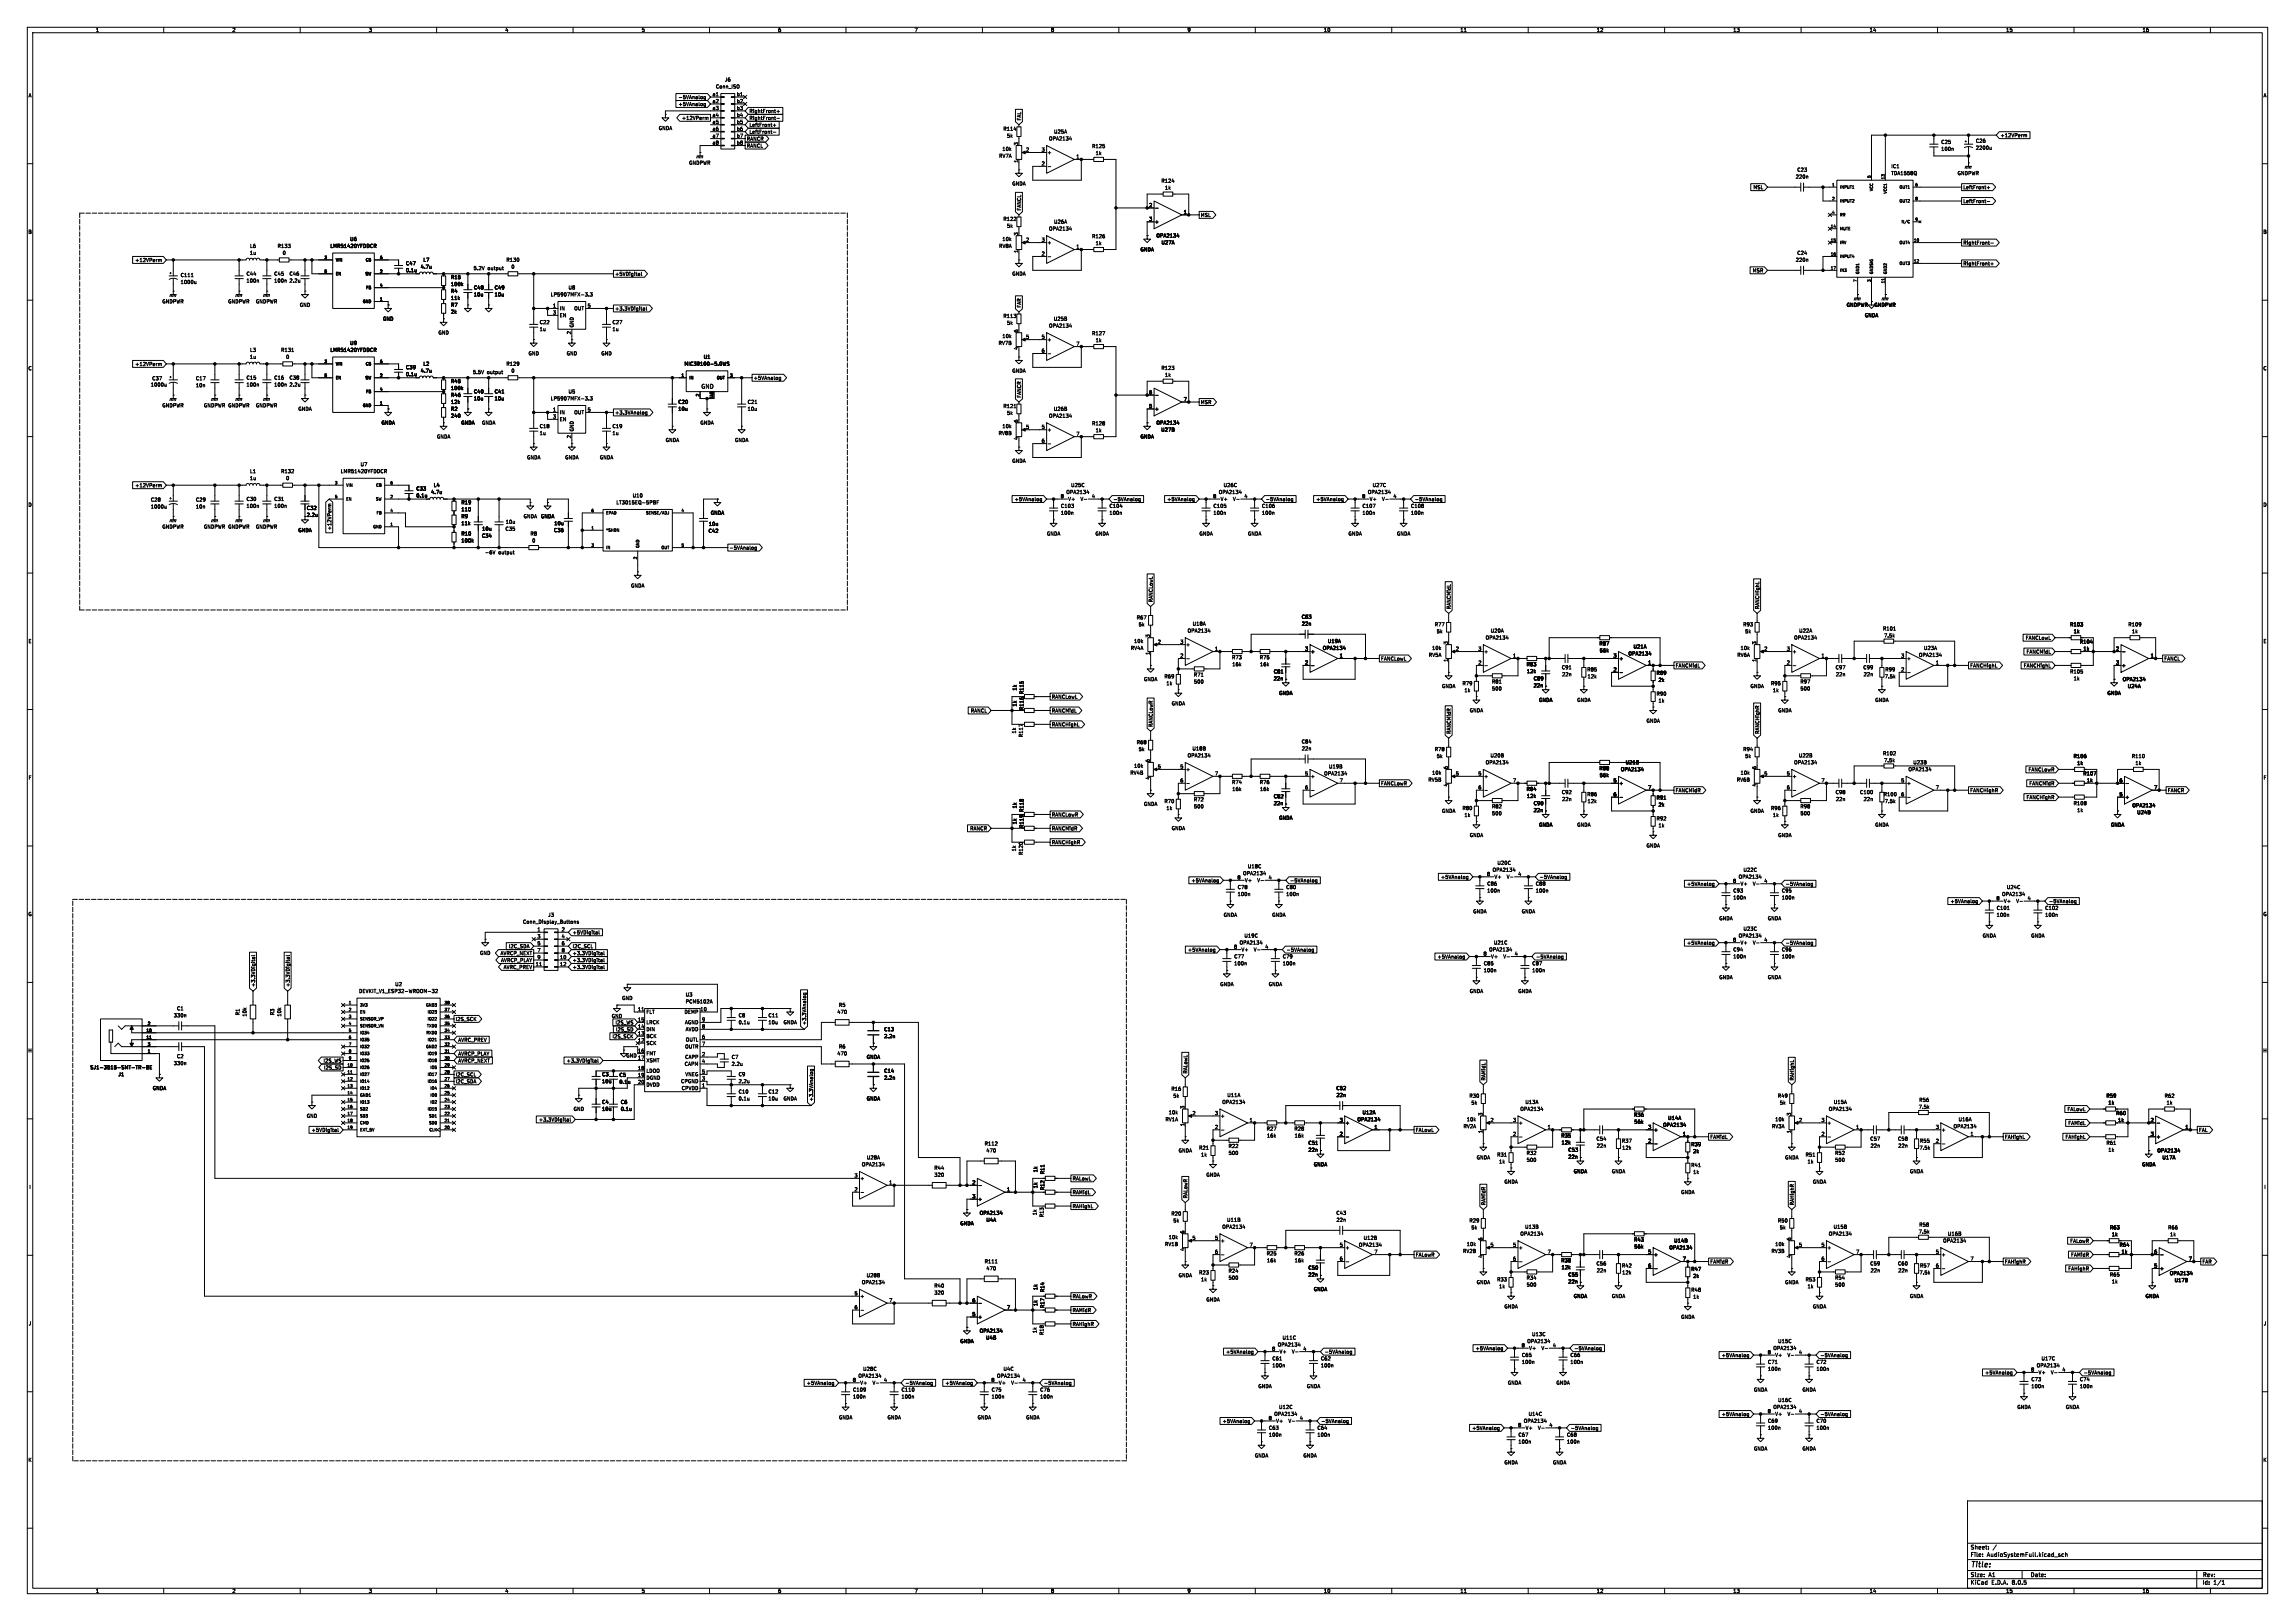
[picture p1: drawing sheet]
<svg xmlns="http://www.w3.org/2000/svg" width="841mm" height="594mm" viewBox="0 0 841 594" stroke-linecap="round" stroke-linejoin="round" font-family="sans-serif">
<defs><g id="words">
<text font-size="2.8" x="722" y="574.9">Title:</text>
<g font-size="2.1">
<text x="256.8" y="142.7">GND</text>
<text x="722" y="568">Sheet:</text>
<text x="722" y="570.7">File:</text>
<text x="728.1" y="570.7">AudioSystemFull.kicad_sch</text>
<text x="722" y="580.9">KiCad</text>
<text x="722" y="578.1">Size:</text>
<text x="728.7" y="578.1">A1</text>
<text x="729.7" y="580.9">E.D.A.</text>
<text x="737.3" y="580.9">8.0.5</text>
<text x="744" y="578.1">Date:</text>
<text x="807" y="578.3">Rev:</text>
<text x="807" y="580.9">Id:</text>
<text x="811.1" y="580.9">1/1</text>
</g>
<g font-size="1.8">
<text x="35" y="11.9">1</text>
<text x="85" y="11.9">2</text>
<text x="135" y="11.9">3</text>
<text x="185" y="11.9">4</text>
<text x="235" y="11.9">5</text>
<text x="285" y="11.9">6</text>
<text x="335" y="11.9">7</text>
<text x="385" y="11.9">8</text>
<text x="435" y="11.9">9</text>
<text x="485" y="11.9">10</text>
<text x="535" y="11.9">11</text>
<text x="585" y="11.9">12</text>
<text x="635" y="11.9">13</text>
<text x="685" y="11.9">14</text>
<text x="735" y="11.9">15</text>
<text x="785" y="11.9">16</text>
<text x="10.3" y="35.9">A</text>
<text x="261" y="35.3">a1</text>
<text x="262.2" y="32.6">Conn_ISO</text>
<text x="265.5" y="30.1">J6</text>
<text x="269.9" y="35.3">b1</text>
<text x="829.3" y="35.9">A</text>
<text x="248.5" y="39.1">+5VAnalog</text>
<text x="248.5" y="36.5">-5VAnalog</text>
<text x="261" y="37.8">a2</text>
<text x="261" y="40.4">a3</text>
<text x="269.9" y="37.8">b2</text>
<text x="269.9" y="40.4">b3</text>
<text x="274.5" y="41.6">RightFront+</text>
<text x="241.3" y="47.9">GNDA</text>
<text x="249.8" y="44.1">+12VPerm</text>
<text x="261" y="42.9">a4</text>
<text x="261" y="45.5">a5</text>
<text x="269.9" y="42.9">b4</text>
<text x="269.9" y="45.5">b5</text>
<text x="274.5" y="46.7">LeftFront+</text>
<text x="274.5" y="44.1">RightFront-</text>
<text x="374.3" y="44.3" transform="rotate(-90 374.3 44.3)">FAL</text>
<text x="261" y="48">a6</text>
<text x="261" y="50.5">a7</text>
<text x="261" y="53.1">a8</text>
<text x="269.9" y="48">b6</text>
<text x="269.9" y="50.5">b7</text>
<text x="269.9" y="53.1">b8</text>
<text x="273.5" y="51.8">RANCR</text>
<text x="274.5" y="49.2">LeftFront-</text>
<text x="367.5" y="48.1">R114</text>
<text x="368.9" y="50.6">5k</text>
<text x="373.1" y="53.4" transform="rotate(-90 373.1 53.4)">3</text>
<text x="384.3" y="51.7">OPA2134</text>
<text x="386.1" y="49.1">U25A</text>
<text x="711.2" y="52.9">C25</text>
<text x="723.9" y="52.5">C26</text>
<text x="733" y="50.5">+12VPerm</text>
<text x="273.5" y="54.3">RANCL</text>
<text x="366" y="58">RV7A</text>
<text x="367.2" y="55.5">10k</text>
<text x="373.1" y="59.8" transform="rotate(-90 373.1 59.8)">1</text>
<text x="375.8" y="55.6">2</text>
<text x="381.6" y="55.6">3</text>
<text x="383.7" y="56.7">+</text>
<text x="394.3" y="58.2">1</text>
<text x="400" y="54.5">R125</text>
<text x="401.4" y="57">1k</text>
<text x="711.2" y="55.5">100n</text>
<text x="723.9" y="55">2200u</text>
<text x="252.4" y="60.6">GNDPWR</text>
<text x="381.6" y="60.7">2</text>
<text x="657.9" y="65.6">220n</text>
<text x="658.5" y="63.1">C23</text>
<text x="692.9" y="61.8">IC1</text>
<text x="692.9" y="64.4">TDA1558Q</text>
<text x="717.2" y="64.4">GNDPWR</text>
<text x="370.8" y="68.2">GNDA</text>
<text x="425.4" y="67.2">R124</text>
<text x="426.8" y="69.7">1k</text>
<text x="642.4" y="69.5">MSL</text>
<text x="719.3" y="69.5">LeftFront+</text>
<text x="374.3" y="77.3" transform="rotate(-90 374.3 77.3)">FANCL</text>
<text x="420.9" y="75.9">2</text>
<text x="719.3" y="74.6">LeftFront-</text>
<text x="367.5" y="81.1">R122</text>
<text x="368.9" y="83.7">5k</text>
<text x="386.1" y="82.1">U26A</text>
<text x="420.9" y="81">3</text>
<text x="423" y="82.1">+</text>
<text x="433.6" y="78.5">1</text>
<text x="439.9" y="79.7">MSL</text>
<text x="10.3" y="85.9">B</text>
<text x="128.2" y="88.5">U6</text>
<text x="367.2" y="88.5">10k</text>
<text x="373.1" y="86.4" transform="rotate(-90 373.1 86.4)">3</text>
<text x="375.8" y="88.6">2</text>
<text x="381.6" y="88.6">3</text>
<text x="383.7" y="89.8">+</text>
<text x="384.3" y="84.7">OPA2134</text>
<text x="400" y="87.5">R126</text>
<text x="423.6" y="87.2">OPA2134</text>
<text x="425.5" y="89.8">U27A</text>
<text x="719.3" y="89.9">RightFront-</text>
<text x="829.2" y="85.9">B</text>
<text x="91.4" y="93.6">1u</text>
<text x="91.5" y="91">L6</text>
<text x="101.6" y="91">R133</text>
<text x="103.4" y="93.6">0</text>
<text x="120.9" y="91">LMR51420YFDDCR</text>
<text x="366" y="91">RV8A</text>
<text x="373.1" y="92.8" transform="rotate(-90 373.1 92.8)">1</text>
<text x="381.6" y="93.7">2</text>
<text x="394.3" y="91.2">1</text>
<text x="401.4" y="90">1k</text>
<text x="417.8" y="92.3">GNDA</text>
<text x="658.5" y="93.6">C24</text>
<text x="49.4" y="96.2">+12VPerm</text>
<text x="66" y="101.7">C111</text>
<text x="90.2" y="101.2">C44</text>
<text x="100.3" y="101.2">C45</text>
<text x="105.9" y="101.2">C46</text>
<text x="148.6" y="97.4">C47</text>
<text x="148.6" y="99.9">0.1u</text>
<text x="154" y="98.7">4.7u</text>
<text x="155" y="96.1">L7</text>
<text x="173.4" y="99.2">5.2V</text>
<text x="178.7" y="99.2">output</text>
<text x="185.4" y="96.1">R130</text>
<text x="187.3" y="98.7">0</text>
<text x="225.3" y="101.3">+5VDigital</text>
<text x="370.8" y="101.2">GNDA</text>
<text x="642.1" y="100">MSR</text>
<text x="657.9" y="96.1">220n</text>
<text x="719.3" y="97.5">RightFront+</text>
<text x="66" y="104.2">1000u</text>
<text x="90.2" y="103.7">100n</text>
<text x="100.3" y="103.7">100n</text>
<text x="105.9" y="103.7">2.2u</text>
<text x="165.1" y="107.5">R4</text>
<text x="165.1" y="102.5">R15</text>
<text x="165.1" y="105">100k</text>
<text x="173.5" y="106.3">C48</text>
<text x="181.1" y="106.3">C49</text>
<text x="208.2" y="106.3">U8</text>
<text x="59.3" y="111.4">GNDPWR</text>
<text x="83.5" y="111.4">GNDPWR</text>
<text x="93.6" y="111.4">GNDPWR</text>
<text x="109.7" y="112.6">GND</text>
<text x="165.1" y="110.1">11k</text>
<text x="165.1" y="112.6">R7</text>
<text x="173.5" y="108.8">10u</text>
<text x="181.1" y="108.8">10u</text>
<text x="201.7" y="108.8">LP5907MFX-3.3</text>
<text x="202.5" y="112.8">1</text>
<text x="205" y="113.9">IN</text>
<text x="210.3" y="113.9">OUT</text>
<text x="215.2" y="112.8">5</text>
<text x="225.3" y="114">+3.3VDigital</text>
<text x="374.3" y="112.9" transform="rotate(-90 374.3 112.9)">FAR</text>
<text x="676.6" y="112.6">GNDPWR</text>
<text x="686.7" y="112.6">GNDPWR</text>
<text x="140.2" y="117.7">GND</text>
<text x="165.1" y="115.2">2k</text>
<text x="197.6" y="119">C22</text>
<text x="202.5" y="115.3">3</text>
<text x="205" y="116.4">EN</text>
<text x="224.3" y="119">C27</text>
<text x="367.5" y="116.7">R113</text>
<text x="368.9" y="119.2">5k</text>
<text x="386" y="117.7">U25B</text>
<text x="683.2" y="116.4">GNDA</text>
<text x="160.5" y="122.8">GND</text>
<text x="197.6" y="121.5">1u</text>
<text x="209.3" y="122.6" transform="rotate(-90 209.3 122.6)">2</text>
<text x="210.4" y="120.1" transform="rotate(-90 210.4 120.1)">GND</text>
<text x="224.3" y="121.5">1u</text>
<text x="367.2" y="124.1">10k</text>
<text x="373.1" y="122" transform="rotate(-90 373.1 122)">6</text>
<text x="375.8" y="124.2">5</text>
<text x="381.6" y="124.2">5</text>
<text x="383.7" y="125.3">+</text>
<text x="384.3" y="120.2">OPA2134</text>
<text x="400" y="123">R127</text>
<text x="401.4" y="125.6">1k</text>
<text x="91.4" y="131.7">1u</text>
<text x="91.5" y="129.1">L3</text>
<text x="102.9" y="129.1">R131</text>
<text x="104.7" y="131.7">0</text>
<text x="120.9" y="129.1">LMR51420YFDDCR</text>
<text x="128.2" y="126.6">U9</text>
<text x="193.5" y="130.4">GND</text>
<text x="207.5" y="130.4">GND</text>
<text x="220.2" y="130.4">GND</text>
<text x="257.7" y="131.7">U1</text>
<text x="365.8" y="126.6">RV7B</text>
<text x="373.1" y="128.3" transform="rotate(-90 373.1 128.3)">4</text>
<text x="381.6" y="129.3">6</text>
<text x="394.3" y="126.7">7</text>
<text x="10.3" y="135.9">C</text>
<text x="49.4" y="134.3">+12VPerm</text>
<text x="148.6" y="135.5">C39</text>
<text x="154" y="136.8">4.7u</text>
<text x="155" y="134.2">L2</text>
<text x="173.2" y="137.3">5.5V</text>
<text x="178.4" y="137.3">output</text>
<text x="185.4" y="134.2">R129</text>
<text x="187.3" y="136.8">0</text>
<text x="250.7" y="134.2">MIC39100-5.0WS</text>
<text x="370.8" y="136.8">GNDA</text>
<text x="425.4" y="135.7">R123</text>
<text x="829.2" y="135.9">C</text>
<text x="55.1" y="141.8">1000u</text>
<text x="55.6" y="139.5">C37</text>
<text x="71.6" y="139.5">C17</text>
<text x="71.6" y="142.1">10n</text>
<text x="90.2" y="141.8">100n</text>
<text x="90.2" y="139.3">C15</text>
<text x="100.3" y="141.8">100n</text>
<text x="100.3" y="139.3">C16</text>
<text x="105.9" y="139.3">C38</text>
<text x="105.9" y="141.8">2.2u</text>
<text x="148.6" y="138">0.1u</text>
<text x="165.1" y="140.6">R45</text>
<text x="165.1" y="143.1">100k</text>
<text x="276.1" y="139.4">+5VAnalog</text>
<text x="426.8" y="138.3">1k</text>
<text x="59.3" y="149.5">GNDPWR</text>
<text x="74.6" y="149.5">GNDPWR GNDPWR</text>
<text x="93.6" y="149.5">GNDPWR</text>
<text x="165.1" y="148.2">12k</text>
<text x="165.1" y="145.6">R46</text>
<text x="173.5" y="144.4">C40</text>
<text x="173.5" y="146.9">10u</text>
<text x="181.1" y="144.4">C41</text>
<text x="181.1" y="146.9">10u</text>
<text x="201.7" y="146.9">LP5907MFX-3.3</text>
<text x="208.2" y="144.4">U5</text>
<text x="248.4" y="148.2">C20</text>
<text x="273.8" y="148.2">C21</text>
<text x="367.5" y="149.7">R121</text>
<text x="374.3" y="145.9" transform="rotate(-90 374.3 145.9)">FANCR</text>
<text x="420.9" y="149.6">5</text>
<text x="420.9" y="144.5">6</text>
<text x="433.6" y="147.1">7</text>
<text x="439.9" y="148.3">MSR</text>
<text x="109.2" y="150.7">GNDA</text>
<text x="139.7" y="155.8">GNDA</text>
<text x="165.1" y="150.7">R2</text>
<text x="165.1" y="153.3">240</text>
<text x="168.9" y="155.8">GNDA</text>
<text x="176.5" y="155.8">GNDA</text>
<text x="202.5" y="150.9">1</text>
<text x="202.5" y="153.4">3</text>
<text x="205" y="152">IN</text>
<text x="205" y="154.5">EN</text>
<text x="210.3" y="152">OUT</text>
<text x="215.2" y="150.9">5</text>
<text x="225.3" y="152.1">+3.3VAnalog</text>
<text x="248.4" y="150.7">10u</text>
<text x="256.5" y="155.8">GNDA</text>
<text x="273.8" y="150.7">10u</text>
<text x="368.9" y="152.2">5k</text>
<text x="373.1" y="155" transform="rotate(-90 373.1 155)">6</text>
<text x="384.3" y="153.3">OPA2134</text>
<text x="386" y="150.7">U26B</text>
<text x="423" y="150.7">+</text>
<text x="423.6" y="155.8">OPA2134</text>
<text x="160" y="160.9">GNDA</text>
<text x="197.6" y="159.6">1u</text>
<text x="197.6" y="157.1">C18</text>
<text x="209.3" y="160.7" transform="rotate(-90 209.3 160.7)">2</text>
<text x="210.4" y="158.2" transform="rotate(-90 210.4 158.2)">GND</text>
<text x="224.3" y="159.6">1u</text>
<text x="224.3" y="157.1">C19</text>
<text x="365.8" y="159.6">RV8B</text>
<text x="367.2" y="157.1">10k</text>
<text x="373.1" y="161.4" transform="rotate(-90 373.1 161.4)">4</text>
<text x="375.8" y="157.2">5</text>
<text x="381.6" y="157.2">5</text>
<text x="383.7" y="158.3">+</text>
<text x="394.3" y="159.8">7</text>
<text x="400" y="156.1">R128</text>
<text x="401.4" y="158.6">1k</text>
<text x="417.8" y="160.9">GNDA</text>
<text x="425.4" y="158.3">U27B</text>
<text x="243.8" y="162.2">GNDA</text>
<text x="269.2" y="162.2">GNDA</text>
<text x="381.6" y="162.3">6</text>
<text x="91.5" y="173.6">L1</text>
<text x="102.9" y="173.6">R132</text>
<text x="124.7" y="173.6">LMR51420YFDDCR</text>
<text x="132" y="171">U7</text>
<text x="193" y="168.5">GNDA</text>
<text x="207" y="168.5">GNDA</text>
<text x="219.7" y="168.5">GNDA</text>
<text x="370.8" y="169.8">GNDA</text>
<text x="49.4" y="178.8">+12VPerm</text>
<text x="91.4" y="176.1">1u</text>
<text x="104.7" y="176.1">0</text>
<text x="152.4" y="179.9">C33</text>
<text x="158.8" y="178.7">L4</text>
<text x="392.4" y="178.7">U25C</text>
<text x="448.2" y="178.7">U26C</text>
<text x="502.8" y="178.7">U27C</text>
<text x="10.3" y="185.9">D</text>
<text x="55.1" y="184">C28</text>
<text x="71.6" y="184">C29</text>
<text x="90.2" y="183.7">C30</text>
<text x="100.3" y="183.7">C31</text>
<text x="152.4" y="182.5">0.1u</text>
<text x="157.8" y="181.2">4.7u</text>
<text x="168.9" y="185">R19</text>
<text x="225.7" y="185">LT3015EQ-5PBF</text>
<text x="231.7" y="182.5">U10</text>
<text x="371.7" y="183.8">+5VAnalog</text>
<text x="388.5" y="182.6">8</text>
<text x="390.6" y="181.2">OPA2134</text>
<text x="391.3" y="183.7">V+</text>
<text x="395.8" y="183.7">V-</text>
<text x="400" y="182.6">4</text>
<text x="407.8" y="183.8">-5VAnalog</text>
<text x="427.6" y="183.8">+5VAnalog</text>
<text x="444.4" y="182.6">8</text>
<text x="446.5" y="181.2">OPA2134</text>
<text x="447.2" y="183.7">V+</text>
<text x="451.7" y="183.7">V-</text>
<text x="455.9" y="182.6">4</text>
<text x="463.7" y="183.8">-5VAnalog</text>
<text x="482.2" y="183.8">+5VAnalog</text>
<text x="499" y="182.6">8</text>
<text x="501.1" y="181.2">OPA2134</text>
<text x="501.8" y="183.7">V+</text>
<text x="506.3" y="183.7">V-</text>
<text x="510.5" y="182.6">4</text>
<text x="518.3" y="183.8">-5VAnalog</text>
<text x="829.2" y="185.9">D</text>
<text x="55.1" y="186.5">1000u</text>
<text x="71.6" y="186.5">10n</text>
<text x="90.2" y="186.3">100n</text>
<text x="100.3" y="186.3">100n</text>
<text x="112.3" y="187">C32</text>
<text x="112.3" y="189.6">2.2u</text>
<text x="168.9" y="190.1">R9</text>
<text x="168.9" y="187.6">110</text>
<text x="191.7" y="190.1">GNDA</text>
<text x="198.1" y="190.1">GNDA</text>
<text x="260.3" y="188.8">GNDA</text>
<text x="388.6" y="186.3">C103</text>
<text x="388.6" y="188.8">100n</text>
<text x="406.4" y="186.3">C104</text>
<text x="406.4" y="188.8">100n</text>
<text x="444.5" y="186.3">C105</text>
<text x="444.5" y="188.8">100n</text>
<text x="462.3" y="186.3">C106</text>
<text x="462.3" y="188.8">100n</text>
<text x="499.1" y="186.3">C107</text>
<text x="499.1" y="188.8">100n</text>
<text x="516.9" y="186.3">C108</text>
<text x="516.9" y="188.8">100n</text>
<text x="59.3" y="193.9">GNDPWR</text>
<text x="74.6" y="193.9">GNDPWR GNDPWR</text>
<text x="93.6" y="193.9">GNDPWR</text>
<text x="109.2" y="195.2">GNDA</text>
<text x="121.6" y="194.4" transform="rotate(-90 121.6 194.4)">+12VPerm</text>
<text x="168.9" y="192.6">11k</text>
<text x="168.9" y="196.4">R10</text>
<text x="176.4" y="197.2">C34</text>
<text x="176.6" y="194.7">10u</text>
<text x="185.1" y="194.7">C35</text>
<text x="185.2" y="192.1">10u</text>
<text x="194.2" y="196.4">R8</text>
<text x="202.9" y="195.2">C36</text>
<text x="203" y="192.6">10u</text>
<text x="259.5" y="195.4">C42</text>
<text x="259.6" y="192.9">10u</text>
<text x="383.5" y="196.4">GNDA</text>
<text x="401.3" y="196.4">GNDA</text>
<text x="439.4" y="196.4">GNDA</text>
<text x="457.2" y="196.4">GNDA</text>
<text x="494" y="196.4">GNDA</text>
<text x="511.8" y="196.4">GNDA</text>
<text x="168.9" y="199">100k</text>
<text x="177.6" y="203.3">-6V</text>
<text x="182.6" y="203.3">output</text>
<text x="194.9" y="199">0</text>
<text x="267.2" y="201.6">-5VAnalog</text>
<text x="231.1" y="215.5">GNDA</text>
<text x="422.6" y="220.8" transform="rotate(-90 422.6 220.8)">RANCLowL</text>
<text x="416.4" y="227.2">R67</text>
<text x="476.8" y="226.9">C83</text>
<text x="531.8" y="223.4" transform="rotate(-90 531.8 223.4)">RANCMidL</text>
<text x="644.8" y="223.4" transform="rotate(-90 644.8 223.4)">RANCHighL</text>
<text x="417.1" y="229.7">5k</text>
<text x="421.4" y="233.8" transform="rotate(-90 421.4 233.8)">3</text>
<text x="435.1" y="232">OPA2134</text>
<text x="436.9" y="229.5">U18A</text>
<text x="476.9" y="229.5">22n</text>
<text x="525.6" y="229.7">R77</text>
<text x="526.3" y="232.3">5k</text>
<text x="546.1" y="232">U20A</text>
<text x="638.6" y="229.7">R93</text>
<text x="639.4" y="232.3">5k</text>
<text x="659.2" y="232">U22A</text>
<text x="689.9" y="231.2">R101</text>
<text x="690.3" y="233.8">7.5k</text>
<text x="758.4" y="229.7">R103</text>
<text x="759.8" y="232.3">1k</text>
<text x="779.8" y="229.7">R109</text>
<text x="781.1" y="232.3">1k</text>
<text x="10.3" y="235.9">E</text>
<text x="414.2" y="238.4">RV4A</text>
<text x="415.4" y="235.8">10k</text>
<text x="424.1" y="236">2</text>
<text x="432.4" y="236">3</text>
<text x="434.5" y="237.1">+</text>
<text x="445.1" y="238.5">1</text>
<text x="478.1" y="238.5">3</text>
<text x="480.2" y="239.6">+</text>
<text x="484.6" y="238.4">OPA2134</text>
<text x="486.4" y="235.8">U19A</text>
<text x="524.7" y="238.4">10k</text>
<text x="530.6" y="236.3" transform="rotate(-90 530.6 236.3)">3</text>
<text x="533.3" y="238.5">2</text>
<text x="541.6" y="238.5">3</text>
<text x="543.7" y="239.6">+</text>
<text x="544.3" y="234.5">OPA2134</text>
<text x="585.9" y="236.7">R87</text>
<text x="586.1" y="239.2">56k</text>
<text x="598.4" y="237.8">U21A</text>
<text x="637.7" y="238.4">10k</text>
<text x="643.6" y="236.3" transform="rotate(-90 643.6 236.3)">3</text>
<text x="646.4" y="238.5">2</text>
<text x="654.6" y="238.5">3</text>
<text x="656.7" y="239.6">+</text>
<text x="657.3" y="234.5">OPA2134</text>
<text x="704.9" y="238.4">U23A</text>
<text x="742.2" y="234.6">FANCLowL</text>
<text x="742.5" y="239.7">FANCMidL</text>
<text x="762" y="236.1">R104</text>
<text x="763.3" y="238.6">1k</text>
<text x="775.3" y="238.5">2</text>
<text x="829.3" y="235.9">E</text>
<text x="421.4" y="240.1" transform="rotate(-90 421.4 240.1)">1</text>
<text x="432.4" y="241">2</text>
<text x="451.3" y="241.8">R73</text>
<text x="451.4" y="244.3">16k</text>
<text x="461.5" y="241.8">R75</text>
<text x="461.6" y="244.3">16k</text>
<text x="478.1" y="243.6">2</text>
<text x="490.8" y="241">1</text>
<text x="505.9" y="242.3">FANCLowL</text>
<text x="523.5" y="240.9">RV5A</text>
<text x="530.6" y="242.6" transform="rotate(-90 530.6 242.6)">1</text>
<text x="541.6" y="243.6">2</text>
<text x="554.3" y="241">1</text>
<text x="559.3" y="244.3">R83</text>
<text x="572.2" y="245.5">C91</text>
<text x="591.1" y="241">3</text>
<text x="593.2" y="242.2">+</text>
<text x="596.6" y="240.4">OPA2134</text>
<text x="603.8" y="243.6">1</text>
<text x="613.9" y="244.8">FANCMidL</text>
<text x="636.5" y="240.9">RV6A</text>
<text x="643.6" y="242.6" transform="rotate(-90 643.6 242.6)">1</text>
<text x="654.6" y="243.6">2</text>
<text x="667.3" y="241">1</text>
<text x="672.5" y="245.5">C97</text>
<text x="682.7" y="245.5">C99</text>
<text x="696.5" y="241">3</text>
<text x="698.6" y="242.2">+</text>
<text x="703" y="240.9">OPA2134</text>
<text x="709.2" y="243.6">1</text>
<text x="721.8" y="244.8">FANCHighL</text>
<text x="741.4" y="244.8">FANCHighL</text>
<text x="775.3" y="243.6">3</text>
<text x="777.4" y="244.7">+</text>
<text x="788" y="241">1</text>
<text x="793" y="242.3">FANCL</text>
<text x="419.1" y="249.8">GNDA</text>
<text x="426.6" y="248.8">R69</text>
<text x="427.3" y="251.3">1k</text>
<text x="437.3" y="248.1">R71</text>
<text x="437.4" y="250.7">500</text>
<text x="466.6" y="247">C81</text>
<text x="466.6" y="249.5">22n</text>
<text x="535.8" y="251.3">R79</text>
<text x="546.6" y="250.7">R81</text>
<text x="559.4" y="246.9">12k</text>
<text x="561.9" y="249.5">C89</text>
<text x="572.3" y="248">22n</text>
<text x="581.5" y="246.2">R85</text>
<text x="581.6" y="248.8">12k</text>
<text x="591.1" y="246.1">2</text>
<text x="606.9" y="247.5">R89</text>
<text x="607.6" y="250">2k</text>
<text x="648.8" y="251.3">R95</text>
<text x="659.6" y="250.7">R97</text>
<text x="672.6" y="248">22n</text>
<text x="682.8" y="248">22n</text>
<text x="690.5" y="248.8">7.5k</text>
<text x="690.7" y="246.2">R99</text>
<text x="696.5" y="246.1">2</text>
<text x="758.4" y="247">R105</text>
<text x="759.8" y="249.5">1k</text>
<text x="777.7" y="249.8">OPA2134</text>
<text x="372.7" y="253.2" transform="rotate(-90 372.7 253.2)">1k</text>
<text x="375.3" y="254.5" transform="rotate(-90 375.3 254.5)">R115</text>
<text x="385.3" y="256.2">RANCLowL</text>
<text x="468.6" y="254.9">GNDA</text>
<text x="528.3" y="252.3">GNDA</text>
<text x="536.5" y="253.8">1k</text>
<text x="546.6" y="253.2">500</text>
<text x="561.9" y="252.1">22n</text>
<text x="563.8" y="257.4">GNDA</text>
<text x="577.8" y="257.4">GNDA</text>
<text x="606.9" y="255.1">R90</text>
<text x="607.6" y="257.7">1k</text>
<text x="641.3" y="252.3">GNDA</text>
<text x="649.5" y="253.8">1k</text>
<text x="659.6" y="253.2">500</text>
<text x="687" y="257.4">GNDA</text>
<text x="772.1" y="254.9">GNDA</text>
<text x="779.5" y="252.3">U24A</text>
<text x="355.6" y="261.3">RANCL</text>
<text x="372.7" y="259" transform="rotate(-90 372.7 259)">1k</text>
<text x="375.3" y="260.4" transform="rotate(-90 375.3 260.4)">R116</text>
<text x="385.3" y="261.3">RANCMidL</text>
<text x="429.2" y="258.7">GNDA</text>
<text x="538.4" y="261.2">GNDA</text>
<text x="651.5" y="261.2">GNDA</text>
<text x="372.5" y="268.9" transform="rotate(-90 372.5 268.9)">1k</text>
<text x="385.3" y="266.4">RANCHighL</text>
<text x="422.6" y="266.5" transform="rotate(-90 422.6 266.5)">RANCLowR</text>
<text x="531.8" y="269.1" transform="rotate(-90 531.8 269.1)">RANCMidR</text>
<text x="603.2" y="265">GNDA</text>
<text x="644.8" y="269.1" transform="rotate(-90 644.8 269.1)">RANCHighR</text>
<text x="375" y="270.3" transform="rotate(-90 375 270.3)">R117</text>
<text x="416.4" y="272.9">R68</text>
<text x="417.1" y="275.4">5k</text>
<text x="436.8" y="275.2">U18B</text>
<text x="476.8" y="272.6">C84</text>
<text x="476.9" y="275.2">22n</text>
<text x="525.6" y="275.4">R78</text>
<text x="638.6" y="275.4">R94</text>
<text x="415.4" y="281.5">10k</text>
<text x="421.4" y="279.5" transform="rotate(-90 421.4 279.5)">6</text>
<text x="424.1" y="281.7">5</text>
<text x="432.4" y="281.7">5</text>
<text x="435.1" y="277.7">OPA2134</text>
<text x="486.8" y="281.8">U19B</text>
<text x="526.3" y="278">5k</text>
<text x="544.3" y="280.3">OPA2134</text>
<text x="546" y="277.7">U20B</text>
<text x="595.6" y="280.3">U21B</text>
<text x="639.4" y="278">5k</text>
<text x="657.3" y="280.3">OPA2134</text>
<text x="659.1" y="277.7">U22B</text>
<text x="689.9" y="277">R102</text>
<text x="690.3" y="279.5">7.5k</text>
<text x="701" y="280.3">U23B</text>
<text x="759.7" y="278">R106</text>
<text x="761" y="280.5">1k</text>
<text x="781" y="278">R110</text>
<text x="782.4" y="280.5">1k</text>
<text x="10.3" y="285.9">F</text>
<text x="414" y="284.1">RV4B</text>
<text x="421.4" y="285.8" transform="rotate(-90 421.4 285.8)">4</text>
<text x="432.4" y="286.8">6</text>
<text x="434.5" y="282.8">+</text>
<text x="445.1" y="284.2">7</text>
<text x="451.3" y="287.5">R74</text>
<text x="461.5" y="287.5">R76</text>
<text x="478.1" y="284.2">5</text>
<text x="480.2" y="285.3">+</text>
<text x="485.1" y="284.3">OPA2134</text>
<text x="490.8" y="286.8">7</text>
<text x="505.9" y="288">FANCLowR</text>
<text x="523.3" y="286.6">RV5B</text>
<text x="524.7" y="284.1">10k</text>
<text x="530.6" y="282" transform="rotate(-90 530.6 282)">6</text>
<text x="533.3" y="284.2">5</text>
<text x="541.6" y="284.2">5</text>
<text x="543.7" y="285.3">+</text>
<text x="554.3" y="286.8">7</text>
<text x="585.9" y="282.4">R88</text>
<text x="586.1" y="285">56k</text>
<text x="591.1" y="286.8">5</text>
<text x="593.2" y="287.9">+</text>
<text x="593.8" y="282.8">OPA2134</text>
<text x="636.3" y="286.6">RV6B</text>
<text x="637.7" y="284.1">10k</text>
<text x="643.6" y="282" transform="rotate(-90 643.6 282)">6</text>
<text x="646.4" y="284.2">5</text>
<text x="654.6" y="284.2">5</text>
<text x="656.7" y="285.3">+</text>
<text x="667.3" y="286.8">7</text>
<text x="696.5" y="286.8">5</text>
<text x="698.6" y="287.9">+</text>
<text x="699.2" y="282.8">OPA2134</text>
<text x="743.2" y="282.9">FANCLowR</text>
<text x="743.5" y="288">FANCMidR</text>
<text x="763.3" y="284.3">R107</text>
<text x="764.6" y="286.9">1k</text>
<text x="776.5" y="286.8">6</text>
<text x="829.3" y="285.9">F</text>
<text x="437.3" y="293.9">R72</text>
<text x="451.4" y="290">16k</text>
<text x="461.6" y="290">16k</text>
<text x="466.6" y="292.7">C82</text>
<text x="478.1" y="289.3">6</text>
<text x="530.6" y="288.4" transform="rotate(-90 530.6 288.4)">4</text>
<text x="541.6" y="289.3">6</text>
<text x="559.3" y="290">R84</text>
<text x="559.4" y="292.6">12k</text>
<text x="572.2" y="291.2">C92</text>
<text x="572.3" y="293.7">22n</text>
<text x="581.5" y="291.9">R86</text>
<text x="591.1" y="291.8">6</text>
<text x="603.8" y="289.3">7</text>
<text x="606.9" y="293.2">R91</text>
<text x="613.9" y="290.5">FANCMidR</text>
<text x="643.6" y="288.4" transform="rotate(-90 643.6 288.4)">4</text>
<text x="654.6" y="289.3">6</text>
<text x="672.5" y="291.2">C98</text>
<text x="672.6" y="293.7">22n</text>
<text x="681.5" y="291.2">C100</text>
<text x="682.8" y="293.7">22n</text>
<text x="690.1" y="291.9">R100</text>
<text x="696.5" y="291.8">6</text>
<text x="709.2" y="289.3">7</text>
<text x="721.8" y="290.5">FANCHighR</text>
<text x="742.5" y="293.1">FANCHighR</text>
<text x="776.5" y="291.8">5</text>
<text x="778.6" y="293">+</text>
<text x="789.2" y="289.3">7</text>
<text x="794.2" y="290.5">FANCR</text>
<text x="372.7" y="296.4" transform="rotate(-90 372.7 296.4)">1k</text>
<text x="375.3" y="297.7" transform="rotate(-90 375.3 297.7)">R118</text>
<text x="385.3" y="299.4">RANCLowR</text>
<text x="419.1" y="295.5">GNDA</text>
<text x="426.6" y="294.5">R70</text>
<text x="427.3" y="297">1k</text>
<text x="437.4" y="296.4">500</text>
<text x="466.6" y="295.2">22n</text>
<text x="528.3" y="298">GNDA</text>
<text x="535.8" y="297">R80</text>
<text x="536.5" y="299.6">1k</text>
<text x="546.6" y="296.4">R82</text>
<text x="546.6" y="298.9">500</text>
<text x="561.9" y="295.2">C90</text>
<text x="561.9" y="297.8">22n</text>
<text x="581.6" y="294.5">12k</text>
<text x="607.6" y="295.8">2k</text>
<text x="641.3" y="298">GNDA</text>
<text x="648.8" y="297">R96</text>
<text x="649.5" y="299.6">1k</text>
<text x="659.6" y="296.4">R98</text>
<text x="659.6" y="298.9">500</text>
<text x="690.5" y="294.5">7.5k</text>
<text x="759.7" y="295.2">R108</text>
<text x="761" y="297.8">1k</text>
<text x="781.3" y="296">OPA2134</text>
<text x="783" y="298.6">U24B</text>
<text x="355.4" y="304.5">RANCR</text>
<text x="372.7" y="302.2" transform="rotate(-90 372.7 302.2)">1k</text>
<text x="375.3" y="303.5" transform="rotate(-90 375.3 303.5)">R119</text>
<text x="385.3" y="304.5">RANCMidR</text>
<text x="429.2" y="304.4">GNDA</text>
<text x="468.6" y="300.6">GNDA</text>
<text x="563.8" y="303.1">GNDA</text>
<text x="577.8" y="303.1">GNDA</text>
<text x="606.9" y="300.8">R92</text>
<text x="607.6" y="303.4">1k</text>
<text x="687" y="303.1">GNDA</text>
<text x="773.4" y="303.1">GNDA</text>
<text x="385.3" y="309.6">RANCHighR</text>
<text x="538.4" y="306.9">GNDA</text>
<text x="603.2" y="310.7">GNDA</text>
<text x="651.5" y="306.9">GNDA</text>
<text x="372.5" y="312.1" transform="rotate(-90 372.5 312.1)">1k</text>
<text x="375" y="313.4" transform="rotate(-90 375 313.4)">R120</text>
<text x="548.6" y="317.1">U20C</text>
<text x="436.5" y="323.5">+5VAnalog</text>
<text x="453.3" y="322.3">8</text>
<text x="455.4" y="320.9">OPA2134</text>
<text x="456.1" y="323.4">V+</text>
<text x="457.1" y="318.4">U18C</text>
<text x="460.6" y="323.4">V-</text>
<text x="464.7" y="322.3">4</text>
<text x="472.6" y="323.5">-5VAnalog</text>
<text x="527.9" y="322.3">+5VAnalog</text>
<text x="544.8" y="321.1">8</text>
<text x="546.8" y="319.6">OPA2134</text>
<text x="547.5" y="322.2">V+</text>
<text x="552" y="322.2">V-</text>
<text x="556.2" y="321.1">4</text>
<text x="564" y="322.3">-5VAnalog</text>
<text x="634.9" y="323.6">8</text>
<text x="637" y="322.2">OPA2134</text>
<text x="638.7" y="319.6">U22C</text>
<text x="646.4" y="323.6">4</text>
<text x="453.4" y="326">C78</text>
<text x="453.4" y="328.5">100n</text>
<text x="471.2" y="326">C80</text>
<text x="471.2" y="328.5">100n</text>
<text x="544.8" y="324.7">C86</text>
<text x="544.8" y="327.3">100n</text>
<text x="562.6" y="324.7">C88</text>
<text x="562.6" y="327.3">100n</text>
<text x="618.1" y="324.8">+5VAnalog</text>
<text x="635" y="327.3">C93</text>
<text x="635" y="329.8">100n</text>
<text x="637.7" y="324.7">V+</text>
<text x="642.2" y="324.7">V-</text>
<text x="652.8" y="327.3">C95</text>
<text x="652.8" y="329.8">100n</text>
<text x="654.2" y="324.8">-5VAnalog</text>
<text x="731.4" y="329.9">8</text>
<text x="733.5" y="328.5">OPA2134</text>
<text x="735.3" y="326">U24C</text>
<text x="742.9" y="329.9">4</text>
<text x="10.3" y="335.9">G</text>
<text x="539.7" y="334.9">GNDA</text>
<text x="557.5" y="334.9">GNDA</text>
<text x="714.6" y="331.2">+5VAnalog</text>
<text x="731.5" y="333.6">C101</text>
<text x="734.2" y="331.1">V+</text>
<text x="738.7" y="331.1">V-</text>
<text x="749.3" y="333.6">C102</text>
<text x="750.7" y="331.2">-5VAnalog</text>
<text x="829.2" y="335.9">G</text>
<text x="191.5" y="338.7">Conn_Display_Buttons</text>
<text x="196.8" y="341.4">1</text>
<text x="200.7" y="336.1">J3</text>
<text x="205.7" y="341.4">2</text>
<text x="448.3" y="336.1">GNDA</text>
<text x="466" y="336.1">GNDA</text>
<text x="629.9" y="337.4">GNDA</text>
<text x="638.7" y="341.2">U23C</text>
<text x="647.7" y="337.4">GNDA</text>
<text x="731.5" y="336.1">100n</text>
<text x="749.3" y="336.1">100n</text>
<text x="186.3" y="347.7">I2C_SDA</text>
<text x="196.8" y="343.9">3</text>
<text x="196.8" y="346.5">5</text>
<text x="205.7" y="343.9">4</text>
<text x="205.7" y="346.5">6</text>
<text x="209.7" y="342.6">+5VDigital</text>
<text x="209.7" y="347.7">I2C_SCL</text>
<text x="452" y="347.7">8</text>
<text x="454.1" y="346.3">OPA2134</text>
<text x="455.9" y="343.8">U19C</text>
<text x="463.5" y="347.7">4</text>
<text x="547.3" y="346.3">U21C</text>
<text x="618.1" y="346.4">+5VAnalog</text>
<text x="634.9" y="345.2">8</text>
<text x="637" y="343.8">OPA2134</text>
<text x="637.7" y="346.3">V+</text>
<text x="642.2" y="346.3">V-</text>
<text x="646.4" y="345.2">4</text>
<text x="654.2" y="346.4">-5VAnalog</text>
<text x="726.4" y="343.8">GNDA</text>
<text x="744.2" y="343.8">GNDA</text>
<text x="175.8" y="350.1">GND</text>
<text x="183.3" y="350.2">AVRCP_NEXT</text>
<text x="183.5" y="352.7">AVRCP_PLAY</text>
<text x="196.8" y="349">7</text>
<text x="196.8" y="351.5">9</text>
<text x="205.1" y="351.5">10</text>
<text x="205.7" y="349">8</text>
<text x="209.7" y="350.2">+3.3VDigital</text>
<text x="209.7" y="352.7">+3.3VDigital</text>
<text x="435.2" y="348.9">+5VAnalog</text>
<text x="452.1" y="351.4">C77</text>
<text x="452.1" y="353.9">100n</text>
<text x="454.8" y="348.8">V+</text>
<text x="459.3" y="348.8">V-</text>
<text x="469.9" y="351.4">C79</text>
<text x="469.9" y="353.9">100n</text>
<text x="471.3" y="348.9">-5VAnalog</text>
<text x="526.6" y="351.5">+5VAnalog</text>
<text x="543.5" y="350.3">8</text>
<text x="543.6" y="353.9">C85</text>
<text x="545.5" y="348.8">OPA2134</text>
<text x="546.2" y="351.4">V+</text>
<text x="550.7" y="351.4">V-</text>
<text x="554.9" y="350.3">4</text>
<text x="561.4" y="353.9">C87</text>
<text x="562.8" y="351.5">-5VAnalog</text>
<text x="635" y="348.8">C94</text>
<text x="635" y="351.4">100n</text>
<text x="652.8" y="348.8">C96</text>
<text x="652.8" y="351.4">100n</text>
<text x="184.4" y="355.3">AVRC_PREV</text>
<text x="196.2" y="354.1">11</text>
<text x="205.1" y="354.1">12</text>
<text x="209.7" y="355.3">+3.3VDigital</text>
<text x="543.6" y="356.5">100n</text>
<text x="561.4" y="356.5">100n</text>
<text x="629.9" y="359">GNDA</text>
<text x="647.7" y="359">GNDA</text>
<text x="93.7" y="361.8" transform="rotate(-90 93.7 361.8)">+3.3VDigital</text>
<text x="106.4" y="361.8" transform="rotate(-90 106.4 361.8)">+3.3VDigital</text>
<text x="131.4" y="364.1">DEVKIT_V1_ESP32-WROOM-32</text>
<text x="144.7" y="361.5">U2</text>
<text x="251.1" y="365.4">U3</text>
<text x="447" y="361.5">GNDA</text>
<text x="464.8" y="361.5">GNDA</text>
<text x="538.4" y="364.1">GNDA</text>
<text x="556.2" y="364.1">GNDA</text>
<text x="64.7" y="370.4">C1</text>
<text x="227.8" y="366.6">GND</text>
<text x="233.6" y="370.6">11</text>
<text x="236.7" y="371.7">FLT</text>
<text x="250.7" y="371.7">DEMP</text>
<text x="251.1" y="367.9">PCM5102A</text>
<text x="256.5" y="370.6">10</text>
<text x="306.7" y="371.7">470</text>
<text x="307.3" y="369.2">R5</text>
<text x="63.6" y="373">330n</text>
<text x="88" y="372.2" transform="rotate(-90 88 372.2)">R1</text>
<text x="90.5" y="372.7" transform="rotate(-90 90.5 372.7)">10k</text>
<text x="100.7" y="372.2" transform="rotate(-90 100.7 372.2)">R3</text>
<text x="103.2" y="372.7" transform="rotate(-90 103.2 372.7)">10k</text>
<text x="166.8" y="374.3">I2S_SCK</text>
<text x="224" y="373.2">GND</text>
<text x="225.4" y="375.6">I2S_WS</text>
<text x="233.6" y="376.9">14</text>
<text x="233.6" y="374.4">15</text>
<text x="236.7" y="375.5">LRCK</text>
<text x="250.9" y="375.5">AGND</text>
<text x="257.1" y="376.9">8</text>
<text x="257.1" y="374.4">9</text>
<text x="270.5" y="373">C8</text>
<text x="270.5" y="375.5">0.1u</text>
<text x="281.4" y="373">C11</text>
<text x="281.4" y="375.5">10u</text>
<text x="287" y="375.5">GNDA</text>
<text x="295.6" y="375.8" transform="rotate(-90 295.6 375.8)">+3.3VAnalog</text>
<text x="167.8" y="382">AVRC_PREV</text>
<text x="224.3" y="380.7">I2S_SCK</text>
<text x="225.6" y="378.1">I2S_SD</text>
<text x="233.6" y="382">12</text>
<text x="233.6" y="379.5">13</text>
<text x="236.7" y="383.1">SCK</text>
<text x="236.7" y="380.6">BCK</text>
<text x="236.7" y="378.1">DIN</text>
<text x="251.1" y="378.1">AVDD</text>
<text x="251.2" y="381.9">OUTL</text>
<text x="257.1" y="380.7">6</text>
<text x="257.1" y="383.3">7</text>
<text x="323.9" y="378.1">C13</text>
<text x="323.9" y="380.6">2.2n</text>
<text x="10.2" y="385.9">H</text>
<text x="64.7" y="388">C2</text>
<text x="118.4" y="389.6">I2S_WS</text>
<text x="167.8" y="387">AVRCP_PLAY</text>
<text x="167.8" y="389.6">AVRCP_NEXT</text>
<text x="207.5" y="389.6">+3.3VDigital</text>
<text x="229.4" y="387.7">GND</text>
<text x="233.6" y="385.8">16</text>
<text x="233.6" y="388.4">17</text>
<text x="236.7" y="386.9">FMT</text>
<text x="236.7" y="389.5">XSMT</text>
<text x="250.9" y="388.2">CAPP</text>
<text x="250.9" y="384.4">OUTR</text>
<text x="257.1" y="387.1">2</text>
<text x="257.1" y="389.6">4</text>
<text x="268" y="388.2">C7</text>
<text x="306.7" y="386.9">470</text>
<text x="307.3" y="384.4">R6</text>
<text x="317.5" y="388.2">GNDA</text>
<text x="829.2" y="385.9">H</text>
<text x="32.9" y="392">SJ1-3515-SMT-TR-BE</text>
<text x="43.3" y="394.6">J1</text>
<text x="63.5" y="390.5">330n</text>
<text x="118.6" y="392.1">I2S_SD</text>
<text x="166.8" y="394.7">I2C_SCL</text>
<text x="220.5" y="394.6">C3</text>
<text x="226.8" y="394.8">C5</text>
<text x="233.6" y="392.2">18</text>
<text x="233.6" y="394.7">19</text>
<text x="236.7" y="393.3">LDOO</text>
<text x="236.7" y="395.8">DGND</text>
<text x="250.7" y="390.8">CAPM</text>
<text x="251" y="394.6">VNEG</text>
<text x="257.1" y="396">3</text>
<text x="257.1" y="393.4">5</text>
<text x="268" y="390.8">2.2u</text>
<text x="270.5" y="394.6">C9</text>
<text x="323.9" y="393.3">C14</text>
<text x="323.9" y="395.8">2.2n</text>
<text x="435.3" y="393.5" transform="rotate(-90 435.3 393.5)">RALowL</text>
<text x="55.8" y="399.6">GNDA</text>
<text x="166.8" y="397.2">I2C_SDA</text>
<text x="220.5" y="397.1">10u</text>
<text x="226.8" y="397.4">0.1u</text>
<text x="233.6" y="397.3">20</text>
<text x="236.7" y="398.4">DVDD</text>
<text x="249.4" y="397.1">CPGND</text>
<text x="249.7" y="399.6">CPVDD</text>
<text x="257.1" y="398.5">1</text>
<text x="270.5" y="400.9">C10</text>
<text x="270.5" y="397.1">2.2u</text>
<text x="281.4" y="400.9">C12</text>
<text x="429.1" y="399.9">R16</text>
<text x="489.5" y="399.6">C52</text>
<text x="544.5" y="396.1" transform="rotate(-90 544.5 396.1)">RAMidL</text>
<text x="657.5" y="396.1" transform="rotate(-90 657.5 396.1)">RAHighL</text>
<text x="210.1" y="407.3">GND</text>
<text x="220.5" y="404.7">C4</text>
<text x="220.5" y="407.3">10u</text>
<text x="227.3" y="404.7">C6</text>
<text x="227.3" y="407.3">0.1u</text>
<text x="270.5" y="403.5">0.1u</text>
<text x="281.4" y="403.5">10u</text>
<text x="287" y="403.5">GNDA</text>
<text x="298.1" y="403.7" transform="rotate(-90 298.1 403.7)">+3.3VAnalog</text>
<text x="317.5" y="403.5">GNDA</text>
<text x="429.8" y="402.4">5k</text>
<text x="434.1" y="406.5" transform="rotate(-90 434.1 406.5)">3</text>
<text x="447.8" y="404.7">OPA2134</text>
<text x="449.6" y="402.2">U11A</text>
<text x="489.6" y="402.2">22n</text>
<text x="538.3" y="402.4">R30</text>
<text x="539" y="405">5k</text>
<text x="557" y="407.3">OPA2134</text>
<text x="558.8" y="404.7">U13A</text>
<text x="651.3" y="402.4">R49</text>
<text x="652.1" y="405">5k</text>
<text x="670" y="407.3">OPA2134</text>
<text x="671.9" y="404.7">U15A</text>
<text x="703" y="406.5">7.5k</text>
<text x="703.2" y="404">R56</text>
<text x="757.5" y="407.4">FALowL</text>
<text x="771.7" y="402.4">R59</text>
<text x="772.5" y="405">1k</text>
<text x="793.1" y="402.4">R62</text>
<text x="793.8" y="405">1k</text>
<text x="112.3" y="409.8">GND</text>
<text x="197.3" y="411.2">+3.3VDigital</text>
<text x="426.9" y="411.1">RV1A</text>
<text x="428.1" y="408.5">10k</text>
<text x="434.1" y="412.8" transform="rotate(-90 434.1 412.8)">1</text>
<text x="436.8" y="408.7">2</text>
<text x="445.1" y="413.8">2</text>
<text x="445.1" y="408.7">3</text>
<text x="447.2" y="409.8">+</text>
<text x="457.8" y="411.2">1</text>
<text x="490.8" y="411.2">3</text>
<text x="492.9" y="412.3">+</text>
<text x="497.3" y="411.1">OPA2134</text>
<text x="499.1" y="408.5">U12A</text>
<text x="503.5" y="413.8">1</text>
<text x="536.2" y="413.6">RV2A</text>
<text x="537.4" y="411.1">10k</text>
<text x="543.3" y="409" transform="rotate(-90 543.3 409)">3</text>
<text x="546" y="411.2">2</text>
<text x="554.3" y="411.2">3</text>
<text x="556.4" y="412.3">+</text>
<text x="567" y="413.8">1</text>
<text x="598.6" y="409.4">R36</text>
<text x="598.8" y="412">56k</text>
<text x="603.8" y="413.8">3</text>
<text x="609.3" y="413.1">OPA2134</text>
<text x="611.1" y="410.6">U14A</text>
<text x="649.2" y="413.6">RV3A</text>
<text x="650.4" y="411.1">10k</text>
<text x="656.3" y="409" transform="rotate(-90 656.3 409)">3</text>
<text x="659.1" y="411.2">2</text>
<text x="667.3" y="411.2">3</text>
<text x="669.4" y="412.3">+</text>
<text x="680" y="413.8">1</text>
<text x="709.2" y="413.8">3</text>
<text x="715.7" y="413.6">OPA2134</text>
<text x="717.6" y="411.1">U16A</text>
<text x="757.8" y="412.4">FAMidL</text>
<text x="775.3" y="408.8">R60</text>
<text x="776" y="411.3">1k</text>
<text x="788" y="411.2">2</text>
<text x="800.7" y="413.8">1</text>
<text x="114.1" y="415">+5VDigital</text>
<text x="360.7" y="420">R112</text>
<text x="464" y="414.5">R27</text>
<text x="464.1" y="417">16k</text>
<text x="474.2" y="414.5">R28</text>
<text x="474.3" y="417">16k</text>
<text x="479.3" y="419.7">C51</text>
<text x="490.8" y="416.3">2</text>
<text x="518.6" y="415">FALowL</text>
<text x="543.3" y="415.4" transform="rotate(-90 543.3 415.4)">1</text>
<text x="554.3" y="416.3">2</text>
<text x="572" y="417">R35</text>
<text x="572.1" y="419.6">12k</text>
<text x="584.9" y="418.2">C54</text>
<text x="594.2" y="418.9">R37</text>
<text x="603.8" y="418.8">2</text>
<text x="605.9" y="414.9">+</text>
<text x="616.5" y="416.3">1</text>
<text x="626.6" y="417.5">FAMidL</text>
<text x="656.3" y="415.4" transform="rotate(-90 656.3 415.4)">1</text>
<text x="667.3" y="416.3">2</text>
<text x="685.2" y="418.2">C57</text>
<text x="695.4" y="418.2">C58</text>
<text x="703.4" y="418.9">R55</text>
<text x="709.2" y="418.8">2</text>
<text x="711.3" y="414.9">+</text>
<text x="721.9" y="416.3">1</text>
<text x="734.5" y="417.5">FAHighL</text>
<text x="756.7" y="417.5">FAHighL</text>
<text x="771.7" y="419.7">R61</text>
<text x="788" y="416.3">3</text>
<text x="790.1" y="417.4">+</text>
<text x="805.7" y="415">FAL</text>
<text x="317.5" y="425">U28A</text>
<text x="361.3" y="422.5">470</text>
<text x="431.8" y="422.5">GNDA</text>
<text x="439.3" y="421.5">R21</text>
<text x="440" y="424">1k</text>
<text x="450" y="420.9">R22</text>
<text x="450.1" y="423.4">500</text>
<text x="479.3" y="422.2">22n</text>
<text x="541" y="425">GNDA</text>
<text x="548.5" y="424">R31</text>
<text x="559.3" y="423.4">R32</text>
<text x="559.3" y="425.9">500</text>
<text x="574.6" y="422.2">C53</text>
<text x="574.6" y="424.8">22n</text>
<text x="585" y="420.7">22n</text>
<text x="594.3" y="421.5">12k</text>
<text x="619.6" y="420.2">R39</text>
<text x="620.3" y="422.8">2k</text>
<text x="654" y="425">GNDA</text>
<text x="661.5" y="424">R51</text>
<text x="672.3" y="423.4">R52</text>
<text x="672.3" y="425.9">500</text>
<text x="685.3" y="420.7">22n</text>
<text x="695.5" y="420.7">22n</text>
<text x="703.2" y="421.5">7.5k</text>
<text x="772.5" y="422.2">1k</text>
<text x="790.4" y="422.5">OPA2134</text>
<text x="792.2" y="425">U17A</text>
<text x="313" y="431.5">3</text>
<text x="315.7" y="427.6">OPA2134</text>
<text x="342.2" y="428.9">R44</text>
<text x="342.3" y="431.4">320</text>
<text x="380.3" y="429.7" transform="rotate(-90 380.3 429.7)">1k</text>
<text x="382.9" y="430.4" transform="rotate(-90 382.9 430.4)">R11</text>
<text x="441.9" y="431.4">GNDA</text>
<text x="481.3" y="427.6">GNDA</text>
<text x="549.2" y="426.6">1k</text>
<text x="576.5" y="430.1">GNDA</text>
<text x="590.5" y="430.1">GNDA</text>
<text x="619.6" y="427.8">R41</text>
<text x="620.3" y="430.4">1k</text>
<text x="662.2" y="426.6">1k</text>
<text x="699.7" y="430.1">GNDA</text>
<text x="784.8" y="427.6">GNDA</text>
<text x="10.6" y="435.9">I</text>
<text x="313" y="436.6">2</text>
<text x="315.1" y="432.7">+</text>
<text x="325.7" y="434.1">1</text>
<text x="356.2" y="434.1">2</text>
<text x="368.9" y="436.6">1</text>
<text x="380.3" y="435.6" transform="rotate(-90 380.3 435.6)">1k</text>
<text x="382.9" y="436.3" transform="rotate(-90 382.9 436.3)">R12</text>
<text x="392.9" y="437.8">RAMidL</text>
<text x="392.9" y="432.8">RALowL</text>
<text x="551.1" y="433.9">GNDA</text>
<text x="615.9" y="437.7">GNDA</text>
<text x="664.2" y="433.9">GNDA</text>
<text x="829.6" y="435.9">I</text>
<text x="356.2" y="439.2">3</text>
<text x="358.3" y="440.3">+</text>
<text x="392.9" y="442.9">RAHighL</text>
<text x="435.3" y="439.3" transform="rotate(-90 435.3 439.3)">RALowR</text>
<text x="544.5" y="441.8" transform="rotate(-90 544.5 441.8)">RAMidR</text>
<text x="657.5" y="441.8" transform="rotate(-90 657.5 441.8)">RAHighR</text>
<text x="351.7" y="449.2">GNDA</text>
<text x="358.9" y="445.4">OPA2134</text>
<text x="361.3" y="447.9">U4A</text>
<text x="380.1" y="445.5" transform="rotate(-90 380.1 445.5)">1k</text>
<text x="382.6" y="446.2" transform="rotate(-90 382.6 446.2)">R13</text>
<text x="429.1" y="445.6">R20</text>
<text x="429.8" y="448.2">5k</text>
<text x="449.5" y="447.9">U11B</text>
<text x="489.5" y="445.4">C43</text>
<text x="489.6" y="447.9">22n</text>
<text x="538.3" y="448.2">R29</text>
<text x="651.3" y="448.2">R50</text>
<text x="703.2" y="449.7">R58</text>
<text x="428.1" y="454.3">10k</text>
<text x="434.1" y="452.2" transform="rotate(-90 434.1 452.2)">6</text>
<text x="436.8" y="454.4">5</text>
<text x="445.1" y="454.4">5</text>
<text x="447.2" y="455.5">+</text>
<text x="447.8" y="450.4">OPA2134</text>
<text x="499.5" y="454.5">U12B</text>
<text x="539" y="450.7">5k</text>
<text x="543.3" y="454.7" transform="rotate(-90 543.3 454.7)">6</text>
<text x="557" y="453">OPA2134</text>
<text x="558.7" y="450.4">U13B</text>
<text x="598.6" y="455.1">R43</text>
<text x="613.3" y="455.5">U14B</text>
<text x="652.1" y="450.7">5k</text>
<text x="656.3" y="454.7" transform="rotate(-90 656.3 454.7)">6</text>
<text x="670" y="453">OPA2134</text>
<text x="671.8" y="450.4">U15B</text>
<text x="703" y="452.2">7.5k</text>
<text x="711.9" y="455.5">OPA2134</text>
<text x="713.7" y="453">U16B</text>
<text x="758.5" y="455.6">FALowR</text>
<text x="773" y="450.7">R63</text>
<text x="773.7" y="453.2">1k</text>
<text x="794.3" y="450.7">R66</text>
<text x="795.1" y="453.2">1k</text>
<text x="426.7" y="456.8">RV1B</text>
<text x="434.1" y="458.5" transform="rotate(-90 434.1 458.5)">4</text>
<text x="445.1" y="459.5">6</text>
<text x="457.8" y="456.9">7</text>
<text x="464" y="460.2">R25</text>
<text x="474.2" y="460.2">R26</text>
<text x="490.8" y="456.9">5</text>
<text x="492.9" y="458.1">+</text>
<text x="497.8" y="457">OPA2134</text>
<text x="503.5" y="459.5">7</text>
<text x="518.6" y="460.7">FALowR</text>
<text x="536" y="459.3">RV2B</text>
<text x="537.4" y="456.8">10k</text>
<text x="543.3" y="461.1" transform="rotate(-90 543.3 461.1)">4</text>
<text x="546" y="456.9">5</text>
<text x="554.3" y="456.9">5</text>
<text x="556.4" y="458.1">+</text>
<text x="567" y="459.5">7</text>
<text x="598.8" y="457.7">56k</text>
<text x="603.8" y="459.5">5</text>
<text x="605.9" y="460.6">+</text>
<text x="611.6" y="458.1">OPA2134</text>
<text x="649" y="459.3">RV3B</text>
<text x="650.4" y="456.8">10k</text>
<text x="656.3" y="461.1" transform="rotate(-90 656.3 461.1)">4</text>
<text x="659.1" y="456.9">5</text>
<text x="667.3" y="456.9">5</text>
<text x="669.4" y="458.1">+</text>
<text x="680" y="459.5">7</text>
<text x="709.2" y="459.5">5</text>
<text x="711.3" y="460.6">+</text>
<text x="758.8" y="460.7">FAMidR</text>
<text x="776.6" y="457">R64</text>
<text x="777.3" y="459.6">1k</text>
<text x="789.2" y="459.5">6</text>
<text x="360.7" y="463.1">R111</text>
<text x="361.3" y="465.7">470</text>
<text x="439.3" y="467.2">R23</text>
<text x="450" y="466.6">R24</text>
<text x="464.1" y="462.8">16k</text>
<text x="474.3" y="462.8">16k</text>
<text x="479.3" y="465.4">C50</text>
<text x="479.3" y="468">22n</text>
<text x="490.8" y="462">6</text>
<text x="554.3" y="462">6</text>
<text x="572" y="462.8">R38</text>
<text x="572.1" y="465.3">12k</text>
<text x="574.6" y="468">C55</text>
<text x="584.9" y="463.9">C56</text>
<text x="585" y="466.4">22n</text>
<text x="594.2" y="464.7">R42</text>
<text x="594.3" y="467.2">12k</text>
<text x="603.8" y="464.6">6</text>
<text x="616.5" y="462">7</text>
<text x="619.6" y="465.9">R47</text>
<text x="626.6" y="463.2">FAMidR</text>
<text x="667.3" y="462">6</text>
<text x="685.2" y="463.9">C59</text>
<text x="685.3" y="466.4">22n</text>
<text x="695.4" y="463.9">C60</text>
<text x="695.5" y="466.4">22n</text>
<text x="703.2" y="467.2">7.5k</text>
<text x="703.4" y="464.7">R57</text>
<text x="709.2" y="464.6">6</text>
<text x="721.9" y="462">7</text>
<text x="734.5" y="463.2">FAHighR</text>
<text x="757.8" y="465.8">FAHighR</text>
<text x="773" y="468">R65</text>
<text x="789.2" y="464.6">5</text>
<text x="791.3" y="465.7">+</text>
<text x="795" y="467.5">OPA2134</text>
<text x="801.9" y="462">7</text>
<text x="806.9" y="463.2">FAR</text>
<text x="315.7" y="470.8">OPA2134</text>
<text x="317.4" y="468.2">U28B</text>
<text x="342.2" y="472">R40</text>
<text x="380.3" y="472.9" transform="rotate(-90 380.3 472.9)">1k</text>
<text x="382.9" y="473.6" transform="rotate(-90 382.9 473.6)">R14</text>
<text x="431.8" y="468.2">GNDA</text>
<text x="440" y="469.7">1k</text>
<text x="450.1" y="469.1">500</text>
<text x="481.3" y="473.3">GNDA</text>
<text x="541" y="470.8">GNDA</text>
<text x="548.5" y="469.7">R33</text>
<text x="549.2" y="472.3">1k</text>
<text x="559.3" y="469.1">R34</text>
<text x="559.3" y="471.7">500</text>
<text x="574.6" y="470.5">22n</text>
<text x="619.6" y="473.6">R48</text>
<text x="620.3" y="468.5">2k</text>
<text x="654" y="470.8">GNDA</text>
<text x="661.5" y="469.7">R53</text>
<text x="662.2" y="472.3">1k</text>
<text x="672.3" y="469.1">R54</text>
<text x="672.3" y="471.7">500</text>
<text x="773.7" y="470.5">1k</text>
<text x="796.7" y="470">U17B</text>
<text x="313" y="474.7">5</text>
<text x="313" y="479.8">6</text>
<text x="315.1" y="475.8">+</text>
<text x="325.7" y="477.3">7</text>
<text x="342.3" y="474.6">320</text>
<text x="356.2" y="477.3">6</text>
<text x="368.9" y="479.8">7</text>
<text x="380.3" y="478.7" transform="rotate(-90 380.3 478.7)">1k</text>
<text x="382.9" y="479.5" transform="rotate(-90 382.9 479.5)">R17</text>
<text x="392.9" y="475.9">RALowR</text>
<text x="441.9" y="477.1">GNDA</text>
<text x="551.1" y="479.7">GNDA</text>
<text x="576.5" y="475.8">GNDA</text>
<text x="590.5" y="475.8">GNDA</text>
<text x="620.3" y="476.1">1k</text>
<text x="664.2" y="479.7">GNDA</text>
<text x="699.7" y="475.8">GNDA</text>
<text x="786.1" y="475.8">GNDA</text>
<text x="10.4" y="485.9">J</text>
<text x="356.2" y="482.3">5</text>
<text x="358.3" y="483.5">+</text>
<text x="392.9" y="481">RAMidR</text>
<text x="615.9" y="483.5">GNDA</text>
<text x="829.4" y="485.9">J</text>
<text x="358.9" y="488.5">OPA2134</text>
<text x="361.2" y="491.1">U4B</text>
<text x="380.1" y="488.6" transform="rotate(-90 380.1 488.6)">1k</text>
<text x="382.6" y="489.4" transform="rotate(-90 382.6 489.4)">R18</text>
<text x="392.9" y="486.1">RAHighR</text>
<text x="469.8" y="491.1">U11C</text>
<text x="561.3" y="489.8">U13C</text>
<text x="351.7" y="492.4">GNDA</text>
<text x="449.2" y="496.3">+5VAnalog</text>
<text x="466" y="495">8</text>
<text x="468.1" y="493.6">OPA2134</text>
<text x="468.8" y="496.2">V+</text>
<text x="473.3" y="496.2">V-</text>
<text x="477.4" y="495">4</text>
<text x="485.3" y="496.3">-5VAnalog</text>
<text x="540.6" y="495">+5VAnalog</text>
<text x="557.5" y="493.8">8</text>
<text x="557.5" y="497.4">C65</text>
<text x="559.5" y="492.4">OPA2134</text>
<text x="560.2" y="494.9">V+</text>
<text x="564.7" y="494.9">V-</text>
<text x="568.9" y="493.8">4</text>
<text x="575.3" y="497.4">C66</text>
<text x="576.7" y="495">-5VAnalog</text>
<text x="630.8" y="497.5">+5VAnalog</text>
<text x="647.6" y="496.3">8</text>
<text x="649.7" y="494.9">OPA2134</text>
<text x="650.4" y="497.4">V+</text>
<text x="651.4" y="492.4">U15C</text>
<text x="654.9" y="497.4">V-</text>
<text x="659.1" y="496.3">4</text>
<text x="666.9" y="497.5">-5VAnalog</text>
<text x="316.2" y="502.5">U28C</text>
<text x="367.6" y="502.5">U4C</text>
<text x="466.1" y="498.7">C61</text>
<text x="466.1" y="501.2">100n</text>
<text x="483.9" y="498.7">C62</text>
<text x="483.9" y="501.2">100n</text>
<text x="557.5" y="500">100n</text>
<text x="575.3" y="500">100n</text>
<text x="647.7" y="500">C71</text>
<text x="647.7" y="502.5">100n</text>
<text x="665.5" y="500">C72</text>
<text x="665.5" y="502.5">100n</text>
<text x="727.3" y="503.9">+5VAnalog</text>
<text x="744.1" y="502.7">8</text>
<text x="746.2" y="501.2">OPA2134</text>
<text x="746.9" y="503.8">V+</text>
<text x="748" y="498.7">U17C</text>
<text x="751.4" y="503.8">V-</text>
<text x="755.6" y="502.7">4</text>
<text x="763.4" y="503.9">-5VAnalog</text>
<text x="295.5" y="507.7">+5VAnalog</text>
<text x="312.3" y="506.5">8</text>
<text x="314.4" y="505.1">OPA2134</text>
<text x="315.1" y="507.6">V+</text>
<text x="319.6" y="507.6">V-</text>
<text x="323.8" y="506.5">4</text>
<text x="331.6" y="507.7">-5VAnalog</text>
<text x="346.3" y="507.7">+5VAnalog</text>
<text x="363.1" y="506.5">8</text>
<text x="365.2" y="505.1">OPA2134</text>
<text x="365.9" y="507.6">V+</text>
<text x="370.4" y="507.6">V-</text>
<text x="374.6" y="506.5">4</text>
<text x="382.4" y="507.7">-5VAnalog</text>
<text x="461" y="508.9">GNDA</text>
<text x="478.7" y="508.9">GNDA</text>
<text x="552.4" y="507.6">GNDA</text>
<text x="570.2" y="507.6">GNDA</text>
<text x="744.2" y="506.3">C73</text>
<text x="744.2" y="508.9">100n</text>
<text x="762" y="506.3">C74</text>
<text x="762" y="508.9">100n</text>
<text x="312.4" y="510.1">C109</text>
<text x="312.4" y="512.7">100n</text>
<text x="330.2" y="510.1">C110</text>
<text x="330.2" y="512.7">100n</text>
<text x="363.2" y="510.1">C75</text>
<text x="363.2" y="512.7">100n</text>
<text x="381" y="510.1">C76</text>
<text x="381" y="512.7">100n</text>
<text x="642.6" y="510.1">GNDA</text>
<text x="651.4" y="513.9">U16C</text>
<text x="660.4" y="510.1">GNDA</text>
<text x="307.3" y="520.3">GNDA</text>
<text x="325.1" y="520.3">GNDA</text>
<text x="358.1" y="520.3">GNDA</text>
<text x="375.9" y="520.3">GNDA</text>
<text x="447.9" y="521.7">+5VAnalog</text>
<text x="464.7" y="520.4">8</text>
<text x="466.8" y="519">OPA2134</text>
<text x="467.5" y="521.6">V+</text>
<text x="468.6" y="516.5">U12C</text>
<text x="472" y="521.6">V-</text>
<text x="476.2" y="520.4">4</text>
<text x="484" y="521.7">-5VAnalog</text>
<text x="558.2" y="521.6">OPA2134</text>
<text x="560" y="519">U14C</text>
<text x="630.8" y="519.1">+5VAnalog</text>
<text x="647.6" y="517.9">8</text>
<text x="647.7" y="521.6">C69</text>
<text x="649.7" y="516.5">OPA2134</text>
<text x="650.4" y="519">V+</text>
<text x="654.9" y="519">V-</text>
<text x="659.1" y="517.9">4</text>
<text x="665.5" y="521.6">C70</text>
<text x="666.9" y="519.1">-5VAnalog</text>
<text x="739.1" y="516.5">GNDA</text>
<text x="756.9" y="516.5">GNDA</text>
<text x="464.8" y="524.1">C63</text>
<text x="464.8" y="526.6">100n</text>
<text x="482.6" y="524.1">C64</text>
<text x="482.6" y="526.6">100n</text>
<text x="539.3" y="524.2">+5VAnalog</text>
<text x="556.2" y="523">8</text>
<text x="556.3" y="526.6">C67</text>
<text x="558.9" y="524.1">V+</text>
<text x="563.4" y="524.1">V-</text>
<text x="567.6" y="523">4</text>
<text x="574.1" y="526.6">C68</text>
<text x="575.5" y="524.2">-5VAnalog</text>
<text x="647.7" y="524.1">100n</text>
<text x="665.5" y="524.1">100n</text>
<text x="556.3" y="529.2">100n</text>
<text x="574.1" y="529.2">100n</text>
<text x="642.6" y="531.7">GNDA</text>
<text x="660.4" y="531.7">GNDA</text>
<text x="10.3" y="535.9">K</text>
<text x="459.7" y="534.3">GNDA</text>
<text x="477.5" y="534.3">GNDA</text>
<text x="551.1" y="536.8">GNDA</text>
<text x="568.9" y="536.8">GNDA</text>
<text x="829.2" y="535.9">K</text>
<text x="35" y="583.9">1</text>
<text x="85" y="583.9">2</text>
<text x="135" y="583.9">3</text>
<text x="185" y="583.9">4</text>
<text x="235" y="583.9">5</text>
<text x="285" y="583.9">6</text>
<text x="335" y="583.9">7</text>
<text x="385" y="583.9">8</text>
<text x="435" y="583.9">9</text>
<text x="485" y="583.9">10</text>
<text x="535" y="583.9">11</text>
<text x="585" y="583.9">12</text>
<text x="635" y="583.9">13</text>
<text x="685" y="583.9">14</text>
<text x="735" y="583.9">15</text>
<text x="785" y="583.9">16</text>
</g>
<g font-size="1.4">
<text x="685.5" y="65.4" transform="rotate(-90 685.5 65.4)">5</text>
<text x="690.6" y="65.9" transform="rotate(-90 690.6 65.9)">13</text>
<text x="671.2" y="68.3">1</text>
<text x="674.1" y="69.3">INPUT1</text>
<text x="686.5" y="70.2" transform="rotate(-90 686.5 70.2)">VCC</text>
<text x="691.6" y="71.2" transform="rotate(-90 691.6 71.2)">VCC1</text>
<text x="695.9" y="69.3">OUT1</text>
<text x="701.7" y="68.3">6</text>
<text x="671.2" y="73.4">2</text>
<text x="674.1" y="74.4">INPUT2</text>
<text x="695.9" y="74.4">OUT2</text>
<text x="701.7" y="73.4">8</text>
<text x="670.7" y="83.6">14</text>
<text x="671.2" y="78.5">4</text>
<text x="674.1" y="79.5">RR</text>
<text x="696.6" y="82">N/C</text>
<text x="701.7" y="81">9</text>
<text x="670.7" y="88.6">15</text>
<text x="674.1" y="84.6">MUTE</text>
<text x="674.1" y="89.6">IRV</text>
<text x="695.9" y="89.6">OUT4</text>
<text x="701.2" y="88.6">10</text>
<text x="118.8" y="95">3</text>
<text x="122.9" y="96">VIN</text>
<text x="133.9" y="96">CB</text>
<text x="139.1" y="95">6</text>
<text x="670.7" y="93.7">16</text>
<text x="674.1" y="94.7">INPUT4</text>
<text x="118.8" y="100.1">5</text>
<text x="122.9" y="101.1">EN</text>
<text x="133.8" y="101.1">SW</text>
<text x="139.1" y="100.1">2</text>
<text x="670.7" y="98.8">17</text>
<text x="674.1" y="99.8">IN3</text>
<text x="681.5" y="100.6" transform="rotate(-90 681.5 100.6)">GND1</text>
<text x="686.5" y="100.6" transform="rotate(-90 686.5 100.6)">GNDSIG</text>
<text x="691.6" y="100.6" transform="rotate(-90 691.6 100.6)">GND2</text>
<text x="695.9" y="97.3">OUT3</text>
<text x="701.2" y="96.3">12</text>
<text x="134" y="106.1">FB</text>
<text x="139.1" y="105.2">4</text>
<text x="680.5" y="103.5" transform="rotate(-90 680.5 103.5)">7</text>
<text x="685.5" y="103.5" transform="rotate(-90 685.5 103.5)">3</text>
<text x="690.6" y="104" transform="rotate(-90 690.6 104)">11</text>
<text x="132.8" y="111.2">GND</text>
<text x="139.1" y="110.2">1</text>
<text x="118.8" y="133.1">3</text>
<text x="122.9" y="134.1">VIN</text>
<text x="133.9" y="134.1">CB</text>
<text x="139.1" y="133.1">6</text>
<text x="118.8" y="138.2">5</text>
<text x="122.9" y="139.2">EN</text>
<text x="133.8" y="139.2">SW</text>
<text x="139.1" y="138.2">2</text>
<text x="139.1" y="143.3">4</text>
<text x="249.6" y="138.2">1</text>
<text x="252.5" y="139.2">IN</text>
<text x="262.5" y="139.2">OUT</text>
<text x="267.4" y="138.2">3</text>
<text x="132.8" y="149.3">GND</text>
<text x="134" y="144.2">FB</text>
<text x="139.1" y="148.3">1</text>
<text x="256.3" y="145.4" transform="rotate(-90 256.3 145.4)">2</text>
<text x="261.4" y="146.2" transform="rotate(-90 261.4 146.2)">TAB</text>
<text x="122.6" y="177.5">3</text>
<text x="126.7" y="178.5">VIN</text>
<text x="137.7" y="178.5">CB</text>
<text x="142.9" y="177.5">6</text>
<text x="122.6" y="182.6">5</text>
<text x="126.7" y="183.6">EN</text>
<text x="137.6" y="183.6">SW</text>
<text x="142.9" y="182.6">2</text>
<text x="137.8" y="188.7">FB</text>
<text x="142.9" y="187.7">4</text>
<text x="216.6" y="187.7">6</text>
<text x="222" y="188.7">EPAD</text>
<text x="236.5" y="188.7">SENSE/ADJ</text>
<text x="249.6" y="187.7">4</text>
<text x="136.6" y="193.8">GND</text>
<text x="142.9" y="192.8">1</text>
<text x="216.6" y="194.1">1</text>
<text x="222" y="195">*SHDN</text>
<text x="216.6" y="200.4">3</text>
<text x="222" y="201.4">IN</text>
<text x="234.4" y="200.9" transform="rotate(-90 234.4 200.9)">GND</text>
<text x="242.2" y="201.4">OUT</text>
<text x="249.6" y="200.4">5</text>
<text x="233.4" y="205.1" transform="rotate(-90 233.4 205.1)">2</text>
<text x="127.7" y="368">1</text>
<text x="127.7" y="370.6">2</text>
<text x="131.8" y="369">3V3</text>
<text x="131.8" y="371.6">EN</text>
<text x="156" y="369">GND3</text>
<text x="156.5" y="371.6">IO23</text>
<text x="162.7" y="370.6">37</text>
<text x="162.7" y="368">38</text>
<text x="54" y="375.7">2</text>
<text x="127.7" y="373.1">3</text>
<text x="127.7" y="375.7">4</text>
<text x="131.8" y="374.1">SENSOR_VP</text>
<text x="131.8" y="376.7">SENSOR_VN</text>
<text x="156.3" y="376.7">TXD0</text>
<text x="156.5" y="374.1">IO22</text>
<text x="162.7" y="375.7">35</text>
<text x="162.7" y="373.1">36</text>
<text x="53.5" y="378.2">10</text>
<text x="53.5" y="380.7">11</text>
<text x="54" y="383.3">3</text>
<text x="127.7" y="378.2">5</text>
<text x="127.7" y="380.7">6</text>
<text x="127.7" y="383.3">7</text>
<text x="131.8" y="379.2">IO34</text>
<text x="131.8" y="381.7">IO35</text>
<text x="156.1" y="379.2">RXD0</text>
<text x="156.5" y="381.7">IO21</text>
<text x="162.7" y="383.3">32</text>
<text x="162.7" y="380.7">33</text>
<text x="162.7" y="378.2">34</text>
<text x="54" y="385.8">1</text>
<text x="127.7" y="385.8">8</text>
<text x="127.7" y="388.4">9</text>
<text x="131.8" y="384.3">IO32</text>
<text x="131.8" y="386.8">IO33</text>
<text x="131.8" y="389.4">IO25</text>
<text x="156" y="384.3">GND2</text>
<text x="156.5" y="389.4">IO18</text>
<text x="156.5" y="386.8">IO19</text>
<text x="162.7" y="388.4">30</text>
<text x="162.7" y="385.8">31</text>
<text x="127.2" y="390.9">10</text>
<text x="127.2" y="393.4">11</text>
<text x="127.2" y="396">12</text>
<text x="131.8" y="391.9">IO26</text>
<text x="131.8" y="394.4">IO27</text>
<text x="156.5" y="394.4">IO17</text>
<text x="157.5" y="391.9">IO5</text>
<text x="162.7" y="396">27</text>
<text x="162.7" y="393.4">28</text>
<text x="162.7" y="390.9">29</text>
<text x="127.2" y="398.5">13</text>
<text x="127.2" y="401.1">14</text>
<text x="131.8" y="397">IO14</text>
<text x="131.8" y="399.5">IO12</text>
<text x="156.5" y="397">IO16</text>
<text x="157.5" y="399.5">IO4</text>
<text x="162.7" y="401.1">25</text>
<text x="162.7" y="398.5">26</text>
<text x="127.2" y="403.6">15</text>
<text x="127.2" y="406.1">16</text>
<text x="131.8" y="402.1">GND1</text>
<text x="131.8" y="404.6">IO13</text>
<text x="131.8" y="407.1">SD2</text>
<text x="156.5" y="407.1">IO15</text>
<text x="157.5" y="404.6">IO2</text>
<text x="157.5" y="402.1">IO0</text>
<text x="162.7" y="406.1">23</text>
<text x="162.7" y="403.6">24</text>
<text x="127.2" y="408.7">17</text>
<text x="127.2" y="411.2">18</text>
<text x="127.2" y="413.8">19</text>
<text x="131.8" y="409.7">SD3</text>
<text x="131.8" y="412.2">CMD</text>
<text x="157.1" y="412.2">SD0</text>
<text x="157.1" y="409.7">SD1</text>
<text x="162.7" y="413.8">20</text>
<text x="162.7" y="411.2">21</text>
<text x="162.7" y="408.7">22</text>
<text x="131.8" y="414.8">EXT_5V</text>
<text x="157.2" y="414.8">CLK</text>
</g>
</g></defs>
<g fill="none" stroke="#000" stroke-width=".37">
<path d="M10 10h821v574h-821zM12 12h817v570h-817zM60 10v2M110 10v2M160 10v2M210 10v2M260 10v2M310 10v2M360 10v2M410 10v2M460 10v2M510 10v2"/>
<path d="M536.6 11.6h.7M560 10v2M610 10v2M660 10v2M710 10v2M760 10v2M810 10v2M247.7 36.8h11.5l1.1 1.3-1.1 1.3h-11.5zM247.7 34.3h11.5l1.1 1.3-1.1 1.2h-11.5zM257.2 35.4l.2 .2-.2 .6M258 36.6h.4M258.5 36.5l-.1 .1"/>
<path d="M258.5 35.4v1.1M258.5 37.9v1.1l-.5 .1M258.5 38l-.6 .2 .1 .5h.5M258.5 35.4l-.6 .2 .1 .6h.5M260.3 35.6h3.9M260.3 38.1h3.9M264.2 38h1.2v.2h-1.2zM264.2 35.4h1.2v.3h-1.2zM264.2 34.3h5v20.3h-5zM268 38h1.2v.2h-1.2zM268 35.4h1.2v.3h-1.2zM269.2 35.6h3.8"/>
<path d="M269.2 38.1h3.8M272.4 37.5l1.3 1.2M272.4 34.9l1.3 1.3M273.7 37.5l-1.3 1.2M273.7 34.9l-1.3 1.3M274.2 39.4h12.7v2.5h-12.7l-1.2-1.3zM10 60h2M243.8 41.9v1.3h1.3l-1.3 1.2-1.2-1.2h1.2M243.8 41.9h.1M249.1 41.9h11.2v2.5h-11.2l-1.1-1.2zM255.3 57.9l.2-.8h2.1l-.3 .8M256 57.1l-.2 .8"/>
<path d="M256.5 55.9h.1M257 57.1l-.2 .8M258.6 43l.3 .2M258.9 43.2l.5-.1 .1 .7M258.9 43.2v.6M260.3 43.2h3.9M260.3 45.7h3.9M260.3 48.3h3.9M260.3 50.8h3.9M264.2 53.2h1.2v.3h-1.2zM264.2 50.7h1.2v.2h-1.2zM264.2 48.1h1.2v.3h-1.2z"/>
<path d="M264.2 45.6h1.2v.2h-1.2zM264.2 43.1h1.2v.2h-1.2zM264.2 40.5h1.2v.3h-1.2zM264.2 53.3h-7.7v3.8l-.2 .8M264.2 40.6h-20.4v1.3M268 53.2h1.2v.3h-1.2zM268 50.7h1.2v.2h-1.2zM268 48.1h1.2v.3h-1.2zM268 45.6h1.2v.2h-1.2zM268 43.1h1.2v.2h-1.2zM268 40.5h1.2v.3h-1.2zM269.2 40.6h3.8"/>
<path d="M269.2 43.2h3.8M269.2 45.7h3.8M269.2 48.3h3.8M269.2 50.8h3.8M269.2 53.3h3.8M273 52.1h7.4l1.1 1.2-1.1 1.3h-7.4zM273 49.5h7.6l1.1 1.3-1.1 1.3h-7.6zM274.2 44.4h11.3v2.6h-11.3l-1.2-1.3zM274.2 41.9h12.7v2.5h-12.7l-1.2-1.2zM274.2 47h11.3v2.5h-11.3l-1.2-1.2zM282.4 48.1h.5M282.7 48.9h.2"/>
<path d="M283.3 45.9h1M283.3 48.4h1M283.8 43h.5M283.8 45.4v1M284 42.6v1.1l.3 .1M284.7 43.4h.9M284.7 40.8h.9M285.2 40.3v1M371.6 47.4h.7M372.1 40.1h2.5v4.5l-1.2 1.1-1.3-1.1zM372.4 53.3h2v5.1h-2zM372.6 46.5h1.5v3.5h-1.5z"/>
<path d="M373.4 45.7v.8M373.4 50v2.1M373.4 58.4v3.8M374.9 55.9h1M377.2 55.9h6.3M383.5 53.3l10.2 5.1-10.2 5.1zM391.9 51h.8M392.5 50.5v.9M393.7 58.4h7.1M396.2 58.4v7.6h-17.7v-5h5M400.8 57.7h3.6v1.5h-3.6zM404.4 58.4h4.5v33h-4.5"/>
<path d="M690.9 49.5v16.5M707.1 52.8h3.1M707.1 53.8h3.1M708.7 49.5v3.3M708.7 53.8v3.3h12.7M715.6 54.3l.2 .9M719.8 54.1l1.5-.4 1.6 .4M719.8 52.8h3.1M720.1 51.8h.5M720.3 51.6v.5M721.4 53.8v7.2l-.3 .7M721.4 59.7h.1"/>
<path d="M721.4 49.5v3.3M729.7 53.9v.9M729.7 54.6l-.5 .1M731.5 49.5h-45.7v16.5M732.6 48.3h11.3v2.5h-11.3l-1.1-1.3zM741.8 49.4l.3 .1M742.1 49.5l.5-.1 .1 .8M742.1 49.5v.7M829 60h2M372.1 70.5h2.5v7.1l-1.2 1.1-1.3-1.1zM372.6 79.5h1.5v3.6h-1.5zM373.4 62.2v1.3h1.2l-1.2 1.3-1.3-1.3h1.3"/>
<path d="M373.4 62.2h.1M373.4 78.7v.8M384.1 61.1h.9M408.9 76.2h14M422.9 73.7l10.2 5-10.2 5.1zM423.4 76.3h1M426.2 70.4h3.6v1.5h-3.6zM426.2 71.1h-5.8v5.1M429.5 66.4h.8M429.8 71.1h5.8v7.6M433.1 78.7h6.3M439.4 77.5h5l1.2 1.2-1.2 1.3h-5z"/>
<path d="M641.6 67.3h5l1.1 1.3-1.1 1.2h-5zM647.7 68.6h12.2M659.9 67.1v3M660.9 67.1v3M660.9 68.6h12.2M662.3 64.5l.2 .8M668 68.6v5.1h5.1M670 78.1l1.2 1.2M670.6 78.7h2.5M671.2 78.1l-1.2 1.2M673.1 66h27.9v35.6h-27.9zM678.8 69h.6"/>
<path d="M701 68.6h17.8M701 73.7h17.8M702.2 64.1l.1 .1M718.8 67.3h11.4l1.1 1.3-1.1 1.2h-11.4zM718.8 72.4h11.4l1.1 1.3-1.1 1.2h-11.4zM720.1 61.7l.2-.7h2.1l-.3 .7M720.9 61l-.3 .7M721.9 61l-.3 .7M727.3 73.5h.4M727.5 74.3h.2M728.2 68.8h.9M728.2 73.8h.9"/>
<path d="M728.6 68.3v.9M48.6 94h11.2l1.2 1.2-1.2 1.3h-11.2zM58.2 95.1l.4 .2M58.6 95.3v.6M58.6 95.3l.5-.2v.8M61 95.2h29.2l.2-.4 .4-.2 .5 .2 .1 .4 .2-.4 .5-.2 .4 .2 .2 .4 .2-.4 .4-.2 .5 .2 .2 .4 .2-.4 .4-.2 .5 .2 .1 .4h7.2M62.5 99.8v.5M63.5 95.2v5.9M87.6 95.2v5.9M97.8 95.2v5.9M102.4 94.5h3.5v1.5h-3.5zM105.9 95.2h16"/>
<path d="M111.8 95.2v5.9M114.3 95.2v5.1h7.6M121.9 92.7h15.3v20.3h-15.3zM137.1 89.5l.7 .2-.1 .4h-.6M137.2 95.2h8.8v2.1M137.4 90.1l.4 .6M144.5 98.3h3.1M144.5 97.3h3.1M146 98.3v2M152.6 98.8v.8M152.6 99.5l-.1 .1M158 97.5v.9"/>
<path d="M158 98.2l-.1 .1M184 98h.5M184.2 97.6v1.1l.3 .2M186.2 99.6h3.5v1.5h-3.5zM224.8 99.1h11.4l1.1 1.2-1.1 1.3h-11.4zM235 99.7l.2 1.3M372.4 86.4h2v5h-2zM373.4 95.2v1.3h1.2l-1.2 1.3-1.3-1.3h1.3M373.4 95.2h.1M373.4 83.1v2M373.4 91.4v3.8M374.9 88.9h1"/>
<path d="M377.2 88.9h6.3M383.5 86.4l10.2 5-10.2 5.1zM384.1 94.1h.9M391.9 84h.8M392.5 83.6v.8M393.7 91.4h7.1M396.2 91.4v7.7h-17.7v-5.1h5M400.8 90.7h3.6v1.5h-3.6zM420.4 86.4v1.2h1.2l-1.2 1.3-1.3-1.3h1.3M420.4 86.4h.1M422.9 81.3h-2.5v5.1M431.3 86.5h.8"/>
<path d="M431.9 86.1v.8M641.3 97.8h5.3l1.1 1.3-1.1 1.2h-5.3zM647.7 99.1h12.2M659.9 97.5v3.1M660.9 97.5v3.1M660.9 99.1h12.2M662.3 95l.2 .8M670 83.2l1.2 1.2M670 88.3l1.2 1.2M670.6 88.9h2.5M670.6 83.8h2.5M671.2 83.2l-1.2 1.2"/>
<path d="M671.2 88.3l-1.2 1.2M673.1 94h-5.1v5.1M699.4 80.7l.3 .1M699.7 81.6l-.3 .1M701 81.3h2.6M701 88.9h17.8M701 96.5h17.8M703.2 80.9l.8 .8M704 80.9l-.8 .8M718.8 87.6h12.7l1.1 1.3-1.1 1.3h-12.7zM718.8 95.2h12.7l1.1 1.3-1.1 1.3h-12.7zM728.6 88.7h.5"/>
<path d="M728.8 88.3v1.1l.3 .2M729.5 89.1h1M729.5 96.7h1M730 96.2v1M10 110h2M62 102.4l1.4-.4 1.6 .4M62 101.1h3M62.2 108.7l.3-.8h2l-.2 .8M62.2 100.1h.5M63 107.9l-.3 .8M63.5 102.1v5.8l-.3 .8M63.5 106.7h.1"/>
<path d="M64 107.9l-.2 .8M70.1 101.4h.7M71.8 103.1v.9M71.8 103.8l-.4 .1M86.1 102.1h3.1M86.1 101.1h3.1M86.4 108.7l.2-.8h2l-.2 .8M87.1 107.9l-.2 .8M87.6 102.1v5.8l-.2 .8M87.6 106.7h.1M88.1 107.9l-.2 .8M94.6 102.6l.2 .9"/>
<path d="M96.3 102.1h3M96.3 101.1h3M96.5 108.7l.3-.8h2l-.2 .8M97.3 107.9l-.3 .8M97.8 102.1v5.8l-.3 .8M97.8 106.7h.1M98.3 107.9l-.3 .8M104.7 102.6l.2 .9M109.9 102.6v.8M109.9 103.3l-.1 .1M110.2 102.1h3.1M110.2 101.1h3.1"/>
<path d="M111.8 106.7v1.2h1.2l-1.2 1.3-1.3-1.3h1.3M111.8 106.7h.1M111.8 102.1v4.6M137.2 100.3h16.5l.2-.4 .4-.2 .5 .2 .1 .4 .2-.4 .5-.2 .4 .2 .2 .4 .2-.4 .4-.2 .5 .2 .2 .4 .2-.4 .4-.2 .5 .2 .1 .4h27.5M137.2 110.5h5v1.3M137.2 105.4h25.4M142.2 111.8v1.2h1.3l-1.3 1.3-1.2-1.3h1.2M142.2 111.8h.1M161.8 101.1h1.5v3.5h-1.5zM161.8 106.2h1.5v3.5h-1.5zM161.8 111.3h1.5v3.5h-1.5zM162.6 116.8v1.3h1.2l-1.2 1.3-1.3-1.3h1.3"/>
<path d="M162.6 116.8h.1M162.6 100.3v.8M162.6 104.6v1.6M162.6 109.7v1.6M162.6 114.8v2M169.3 104.2l.3 .5M169.6 103.9l-.5 .5M169.9 107.2h3.1M169.9 106.2h3.1M171.4 111.8v1.2h1.3l-1.3 1.3-1.2-1.3h1.2M171.4 111.8h.1M171.4 100.3v5.9"/>
<path d="M171.4 107.2v4.6M177.5 107.2h3.1M177.5 106.2h3.1M179.1 111.8v1.2h1.2l-1.2 1.3-1.3-1.3h1.3M179.1 111.8h.1M179.1 100.3v5.9M179.1 107.2v4.6M189.7 100.3h35.1M194.1 119.9h3M194.1 118.9h3M195.6 100.3v18.6M195.6 119.9v4.6"/>
<path d="M195.6 113h8.9M200.7 113v2.6h3.8M204.5 110.5h10.1v10.1h-10.1zM214.4 107.3h.8l-.4 .4M214.6 113h10.2M215.1 107.8v.7M215.8 108.4v.1M216.3 107.3h.7l-.4 .4 .4 .2v.5h-.7M220.7 119.9h3.1M220.7 118.9h3.1M222.2 113v5.9M222.2 119.9v4.6"/>
<path d="M224.8 111.8h13.2l1.1 1.2-1.1 1.3h-13.2zM233.9 100.2h.5v.8l-.6-.2M234.4 100.5l-.6 .2M235.7 112.9h.5l.1 .8M236.3 113.2l-.7 .2 .2 .3 .5-.1M236.9 112.4l.1 1.3M372.1 108.4h2.5v4.8l-1.2 1.1-1.3-1.1zM372.6 115.1h1.5v3.5h-1.5zM373.4 114.3v.8M373.4 118.6v2M391.9 119.5h.8M392.5 119.1v.9"/>
<path d="M679.4 110l.3-.8h2l-.2 .8M680.2 109.2l-.2 .8M680.7 101.6v7.6l-.2 .8M680.7 107.9h.1M681.2 109.2l-.2 .8M685.8 110.5v1.3h1.3l-1.3 1.2-1.3-1.2h1.3M685.8 110.5h.1M685.8 101.6v8.9M689.6 110l.3-.8h2l-.3 .8M690.4 109.2l-.3 .8M690.5 102.1v.6M690.9 101.6v7.6l-.3 .8"/>
<path d="M690.9 107.9h.1M691.4 109.2l-.3 .8M829 110h2M48.6 132.1h11.2l1.2 1.2-1.2 1.3h-11.2zM58.2 133.2l.4 .2M58.6 133.4v.6M58.6 133.4l.5-.2v.8M61 133.3h29.2l.2-.4 .4-.2 .5 .2 .1 .4 .2-.4 .5-.2 .4 .2 .2 .4 .2-.4 .4-.2 .5 .2 .2 .4 .2-.4 .4-.2 .5 .2 .1 .4h8.4M62 139.2h3M62.2 138.2h.5M62.5 137.9v.5M63.5 133.3v5.9"/>
<path d="M77.2 139.2h3.1M78.7 133.3v5.9M86.1 139.2h3.1M87.6 133.3v5.9M96.3 139.2h3M97.8 133.3v5.9M103.6 132.6h3.6v1.5h-3.6zM106.9 128.8h.7M107.2 133.3h14.7M110.2 139.2h3.1M111.8 133.3v5.9M114.3 133.3v5.1h7.6"/>
<path d="M121.9 130.8h15.3v20.3h-15.3zM137.1 127.6l.7 .2-.1 .4h-.6M137.2 138.4h16.5l.2-.4 .4-.2 .5 .2 .1 .4 .2-.4 .5-.2 .4 .2 .2 .4 .2-.4 .4-.2 .5 .2 .2 .4 .2-.4 .4-.2 .5 .2 .1 .4h27.5M137.2 133.3h8.8v2.1M137.4 128.2l.4 .6M144.5 136.4h3.1M144.5 135.4h3.1M146 136.4v2M152.6 136.9v.8M152.6 137.6l-.1 .1M158 135.6v.9M158 136.3l-.1 .1"/>
<path d="M161.8 139.2h1.5v3.5h-1.5zM162.6 138.4v.8M171.4 138.4v5.9M179.1 138.4v5.9M183.8 136.1h.5M184 135.7v1.1l.3 .2M186.2 137.7h3.5v1.5h-3.5zM189.7 138.4h61.8M195.6 124.5v1.2h1.2l-1.2 1.3-1.3-1.3h1.3M195.6 124.5h.1M195.6 138.4v18.6M209.5 124.5v1.2h1.3l-1.3 1.3-1.2-1.3h1.2"/>
<path d="M209.5 124.5h.1M209.5 120.6v3.9M222.2 124.5v1.2h1.3l-1.3 1.3-1.2-1.3h1.2M222.2 124.5h.1M246.4 138.4v9.7M251.5 135.9h15.2v7.6h-15.2zM266 132.7l-.3 1.2-.2-.9-.3 .9M266.7 138.4h8.9M267.2 132.7l-.8 .2 .7 .5v.4l-.7 .1M271.8 138.4v9.7M275.6 137.2h11.5l1.2 1.2-1.2 1.3h-11.5zM286.1 138.3v1l-.6 .2"/>
<path d="M286.1 138.3l-.6 .2 .1 .5h.5M372.1 138.8h2.5v7.4l-1.2 1.1-1.3-1.1zM372.4 121.9h2v5.1h-2zM373.4 130.8v1.3h1.2l-1.2 1.2-1.3-1.2h1.3M373.4 130.8h.1M373.4 128.3v2.5M374.9 124.5h1M377.2 124.5h6.3M383.5 121.9l10.2 5.1-10.2 5.1zM384.1 129.6h.9M393.7 127h7.1M396.2 127v7.6h-17.7v-5.1h5"/>
<path d="M400.8 126.2h3.6v1.6h-3.6zM404 121.5h.9l-.6 1.3M404.4 127h4.5v33h-4.5M426.2 138.9h3.6v1.6h-3.6zM426.2 139.7h-5.8v5.1M429.8 139.7h5.8v7.6M10 160h2M60.9 140.7v.8M60.9 141.4l-.5 .1M62 140.5l1.4-.4 1.6 .4M62.2 146.8l.3-.8h2l-.2 .8M63 146l-.3 .8"/>
<path d="M63.5 140.2v5.8l-.3 .8M63.5 144.8h.1M64 146l-.2 .8M77.2 140.2h3.1M77.5 146.8l.2-.8h2.1l-.3 .8M78.2 146l-.2 .8M78.7 140.2v5.8l-.2 .8M78.7 144.8h.1M79.2 146l-.2 .8M86.1 140.2h3.1M86.4 146.8l.2-.8h2l-.2 .8M87.1 146l-.2 .8"/>
<path d="M87.6 140.2v5.8l-.2 .8M87.6 144.8h.1M88.1 146l-.2 .8M94.6 140.7l.2 .9M96.3 140.2h3M96.5 146.8l.3-.8h2l-.2 .8M97.3 146l-.3 .8M97.8 140.2v5.8l-.3 .8M97.8 144.8h.1M98.3 146l-.3 .8M104.7 140.7l.2 .9M109.9 140.7v.8"/>
<path d="M109.9 141.4l-.1 .1M110.2 140.2h3.1M111.8 144.8v1.2h1.2l-1.2 1.3-1.3-1.3h1.3M111.8 144.8h.1M111.8 140.2v4.6M137.2 148.6h5v1.3M137.2 143.5h25.4M142.2 149.9v1.2h1.3l-1.3 1.3-1.2-1.3h1.2M142.2 149.9h.1M161.8 144.3h1.5v3.5h-1.5zM161.8 149.4h1.5v3.5h-1.5zM162.6 154.9v1.3h1.2l-1.2 1.3-1.3-1.3h1.3"/>
<path d="M162.6 154.9h.1M162.6 142.7v1.6M162.6 147.8v1.6M162.6 152.9v2M169.3 142.3l.3 .5M169.6 142l-.5 .5M169.9 145.3h3.1M169.9 144.3h3.1M171.4 149.9v1.2h1.3l-1.3 1.3-1.2-1.3h1.2M171.4 149.9h.1M171.4 145.3v4.6M177.5 145.3h3.1"/>
<path d="M177.5 144.3h3.1M179.1 149.9v1.2h1.2l-1.2 1.3-1.3-1.3h1.3M179.1 149.9h.1M179.1 145.3v4.6M183.9 144.1h.8M194.1 158h3M194.1 157h3M195.6 158v4.6M195.6 151.1h8.9M200.7 151.1v2.6h3.8M204.5 148.6h10.1v10.1h-10.1zM209.5 158.7v3.9"/>
<path d="M214.4 145.4h.8l-.4 .4M214.6 151.1h10.2M215.1 145.9v.7M215.8 146.5v.1M216.3 145.4h.7l-.4 .4 .4 .2v.5h-.7M220.7 158h3.1M220.7 157h3.1M222.2 151.1v5.9M222.2 158v4.6M224.8 149.9h13.4l1.1 1.2-1.1 1.3h-13.4zM235.9 151.1v.6M237.1 151.7h-.5v-.7h.5v1l-.5 .2"/>
<path d="M244.9 149.1h3M244.9 148.1h3M246.4 156.2v1.3h1.2l-1.2 1.2-1.3-1.2h1.3M246.4 156.2h.1M246.4 149.1v7.1M256.5 143.5v2.5h5.1v-2.5M259.1 149.9v1.2h1.2l-1.2 1.3-1.3-1.3h1.3M259.1 149.9h.1M259.1 146v3.9M270.3 149.1h3M270.3 148.1h3M271.8 156.2v1.3h1.2l-1.2 1.2-1.3-1.2h1.3"/>
<path d="M271.8 156.2h.1M271.8 149.1v7.1M276.6 147.9h.8M371.6 149.4h.7M372.4 154.9h2v5.1h-2zM372.6 148.1h1.5v3.5h-1.5zM373.4 147.3v.8M373.4 151.6v2.1M374.9 157.5h1M377.2 157.5h6.3M383.5 154.9l10.2 5.1-10.2 5.1zM391.9 152.6h.8"/>
<path d="M392.5 152.1v.9M400.8 159.3h3.6v1.5h-3.6zM408.9 144.8h14M420.4 154.9v1.3h1.2l-1.2 1.3-1.3-1.3h1.3M420.4 154.9h.1M422.9 142.2l10.2 5.1-10.2 5.1zM422.9 149.9h-2.5v5M423.4 144.9h1M431.3 155.1h.8M431.9 154.7v.8M433.1 147.3h6.3M439.4 146h5.3l1.1 1.3-1.1 1.3h-5.3z"/>
<path d="M829 160h2M48.6 176.5h11.2l1.2 1.3-1.2 1.3h-11.2zM58.2 177.6l.4 .2M58.6 177.8l.5-.1v.8M58.6 177.8v.7M61 177.8h29.2l.2-.4 .4-.2 .5 .2 .1 .4 .2-.4 .5-.2 .4 .2 .2 .4 .2-.4 .4-.2 .5 .2 .2 .4 .2-.4 .4-.2 .5 .2 .1 .4h8.4M63.5 177.8v5.8M78.7 177.8v5.8M87.6 177.8v5.8M97.8 177.8v5.8M103.6 177h3.6v1.6h-3.6zM107.2 177.8h18.5"/>
<path d="M111.8 177.8v5.8M116.8 177.8v22.9h77M125.7 175.3h15.3v20.3h-15.3zM140.9 172l.6 .1 .1 .5M141 177.8h8.9v2M141.2 172.7l.4 .6M141.5 172.6l-.6 .1M141.6 172.6h-.1M148.3 179.8h3.1M195.6 162.6v1.2h1.2l-1.2 1.3-1.3-1.3h1.3M195.6 162.6h.1M209.5 162.6v1.2h1.3l-1.3 1.3-1.2-1.3h1.2"/>
<path d="M209.5 162.6h.1M222.2 162.6v1.2h1.3l-1.3 1.3-1.2-1.3h1.2M222.2 162.6h.1M373.4 163.8v1.3h1.2l-1.2 1.3-1.3-1.3h1.3M373.4 163.8h.1M373.4 161.3v2.5M384.1 162.7h.9M393.7 160h7.1M396.2 160v7.6h-17.7v-5h5M60.9 185.4v.9M60.9 186.1l-.5 .1M62 184.9l1.4-.4 1.6 .4"/>
<path d="M62 183.6h3M62.2 191.3l.3-.8h2l-.2 .8M62.2 182.6h.5M62.5 182.4v.5M63 190.5l-.3 .8M63.5 184.7v5.8l-.3 .8M63.5 189.2h.1M64 190.5l-.2 .8M77.2 184.7h3.1M77.2 183.6h3.1M77.5 191.3l.2-.8h2.1l-.3 .8M78.2 190.5l-.2 .8"/>
<path d="M78.7 184.7v5.8l-.2 .8M78.7 189.2h.1M79.2 190.5l-.2 .8M86.1 184.7h3.1M86.1 183.6h3.1M86.4 191.3l.2-.8h2l-.2 .8M87.1 190.5l-.2 .8M87.6 184.7v5.8l-.2 .8M87.6 189.2h.1M88.1 190.5l-.2 .8M94.6 185.2l.2 .8M96.3 184.7h3"/>
<path d="M96.3 183.6h3M96.5 191.3l.3-.8h2l-.2 .8M97.3 190.5l-.3 .8M97.8 184.7v5.8l-.3 .8M97.8 189.2h.1M98.3 190.5l-.3 .8M103.2 183.5h.7M104.7 185.2l.2 .8M110.2 184.7h3.1M110.2 183.6h3.1M111.8 184.7v5.8h1.2l-1.2 1.3-1.3-1.3h1.3M116.2 188.5v.8"/>
<path d="M116.2 189.2h.1M119.4 184l1.2-1.1 1.3 1.1v11.2h-2.5zM120.6 182.9h5.1M120.7 185.3l-.2 .3M120.7 185.3h.6M121.3 184.7l-.8 .1 .2 .5M141 182.9h16.5l.2-.5 .4-.2 .5 .2 .1 .5 .2-.5 .5-.2 .4 .2 .2 .5 .2-.5 .5-.2 .4 .2 .2 .5 .2-.5 .4-.2 .5 .2 .2 .5h31.7v1.2M141 193h5v7.7M141 188h7.6v5h17.8M148.3 180.8h3.1M149.9 180.8v2.1M156.4 181.3v.9"/>
<path d="M156.4 182.1h-.1M161.8 180.1v.8M161.8 180.8l-.1 .1M165.6 188.7h1.5v3.6h-1.5zM165.6 195.1h1.5v3.5h-1.5zM165.6 183.6h1.5v3.6h-1.5zM166.4 182.9v.7M166.4 187.2v1.5M166.4 192.3v2.8M166.4 198.6v2.1M173.1 198.2l.3 .5M173.4 197.9l-.4 .4"/>
<path d="M173.7 191.3h3.1M173.7 192.3h3.1M175.3 182.9v8.4M175.3 192.3v8.4M181.4 191.3h3M181.4 192.3h3M182.9 182.9v8.4M182.9 192.3v8.4M193.8 199.9h3.6v1.5h-3.6zM194.3 184.1v1.3h1.3l-1.3 1.3-1.3-1.3h1.3M194.3 184.1h.1M200.7 184.1v1.3h1.2l-1.2 1.3-1.3-1.3h1.3"/>
<path d="M200.7 184.1h.1M200.7 184.1v-1.2h7.6v7.1M206.8 190h3M206.8 191h3M208.3 191v9.7M213.4 194.3h7.6M221 186.7h25.4v15.2h-25.4zM221 188h-7.6v12.7M239.5 183.5l.6 .1-.2 .5M239.5 184.1h.4M239.9 184.1h.2M240.1 184.1l.1 .1"/>
<path d="M240.2 184.2l-.1 .5h-.6M240.8 184.1h.4M241.4 183.5h-.6v1.2M245 187.4v.7l-.3 .3M246.4 188h7.6v12.7M256.3 190h3M256.3 191h3M257.8 191v9.7M262.9 182.9v1.2h1.3l-1.3 1.3-1.3-1.3h1.3M262.9 182.9h.1M262.9 182.9h-5.1v7.1M266.7 199.4h11.6l1.1 1.3-1.1 1.2h-11.6z"/>
<path d="M370.9 181.6h11.5l1.1 1.3-1.1 1.2h-11.5zM381.7 182.7v1l-.5 .2M381.7 182.8l-.6 .1 .1 .6h.5M383.5 182.9h7.7M384.6 187.2h3M384.6 186.2h3M386.1 190.5v1.3h1.2l-1.2 1.2-1.3-1.2h1.3M386.1 190.5h.1M386.1 182.9v3.3M386.1 187.2v3.3M393 187.7l.2 .8M397.3 183h.9"/>
<path d="M398.3 180.5h.8M398.8 182.9h7.6M398.9 180.1v.8M402.3 187.2h3.1M402.3 186.2h3.1M403.9 190.5v1.3h1.2l-1.2 1.2-1.3-1.2h1.3M403.9 190.5h.1M403.9 182.9v3.3M403.9 187.2v3.3M407.5 181.6h11.6v2.5h-11.6l-1.1-1.2zM410.4 185.6h.8M410.8 187.7l.2 .8"/>
<path d="M416.5 182.7l.3 .2-.3 .6M417.8 182.7v1l-.5 .2M417.8 182.8l-.6 .1 .2 .6h.4M426.8 181.6h11.5l1.1 1.3-1.1 1.2h-11.5zM437.6 182.7v1l-.6 .2M437.6 182.8l-.6 .1 .1 .6h.5M439.4 182.9h7.6M440.4 187.2h3.1M440.4 186.2h3.1M442 190.5v1.3h1.2l-1.2 1.2-1.3-1.2h1.3M442 190.5h.1M442 182.9v3.3"/>
<path d="M442 187.2v3.3M448.9 187.7l.2 .8M453.2 183h.9M454.1 180.5h.8M454.7 182.9h7.6M454.8 180.1v.8M458.2 187.2h3.1M458.2 186.2h3.1M459.7 190.5v1.3h1.3l-1.3 1.2-1.2-1.2h1.2M459.7 190.5h.1M459.7 182.9v3.3M459.7 187.2v3.3"/>
<path d="M463.4 181.6h11.5v2.5h-11.5l-1.1-1.2zM466.7 187.7l.2 .8M472.4 182.7l.2 .2-.2 .6M473.7 182.7v1l-.5 .2M473.7 182.8l-.6 .1 .1 .6h.5M481.4 181.6h11.5l1.1 1.3-1.1 1.2h-11.5zM492.2 182.7v1l-.5 .2M492.2 182.8l-.6 .1 .1 .6h.5M494 182.9h7.6M495 187.2h3.1M495 186.2h3.1M496.6 190.5v1.3h1.2l-1.2 1.2-1.3-1.2h1.3"/>
<path d="M496.6 190.5h.1M496.6 182.9v3.3M496.6 187.2v3.3M503.1 184.7h.8l-.5 1.3M503.5 187.7l.2 .8M507.8 183h.9M508.8 180.5h.7M509.3 182.9h7.6M509.4 180.1v.8M512.8 187.2h3.1M512.8 186.2h3.1M514.3 190.5v1.3h1.3l-1.3 1.2-1.2-1.2h1.2"/>
<path d="M514.3 190.5h.1M514.3 182.9v3.3M514.3 187.2v3.3M518 181.6h11.6v2.5h-11.6l-1.1-1.2zM521.3 187.7l.2 .8M527 182.7l.2 .2-.2 .6M528.3 182.7v1l-.5 .2M528.3 182.8l-.6 .1 .2 .6h.4M10 210h2M180.6 201.8l.4 1.2 .4-1.2M188 202.2h.5M188.2 201.8v1l.3 .2"/>
<path d="M197.4 200.7h23.6M233.7 209.5v1.3h1.2l-1.2 1.3-1.3-1.3h1.3M233.7 209.5h.1M233.7 201.9v7.6M246.4 200.7h20.3M275.9 200.5l.2 .2-.2 .6M277.2 200.5l-.6 .2 .1 .6h.5M277.2 200.5v1l-.6 .2M420.4 210.3h2.5v10.8l-1.3 1.1-1.2-1.1zM529.6 213.2h2.5v10.5l-1.2 1.1-1.3-1.1zM642.6 212.1h2.6v11.6l-1.3 1.1-1.3-1.1zM829 210h2"/>
<path d="M420.6 233.7h2.1v5.1h-2.1zM420.9 225.6h1.5v3.5h-1.5zM421.6 222.2v3.4M421.6 229.1v3.3M421.6 238.8v5M423.2 236.2h1M425.4 236.2h8.9M434.3 233.7l10.2 5.1-10.2 5zM442.7 231.3h.8M443.3 230.9v.8M444.5 238.8h7.1M447 238.8v6.3h-5.8"/>
<path d="M451.6 238h3.6v1.5h-3.6zM455.2 238.8h6.6M461.8 238h3.5v1.5h-3.5zM465.3 238.8h14.8M471.2 238.8v4.5M478.3 230.9v3M478.3 232.4h-19.8v6.4M479.3 230.9v3M479.3 232.4h21.1v8.9M480.1 236.2l10.1 5.1-10.1 5.1zM492.2 237.6h.8M492.9 237.2v.9"/>
<path d="M529.8 236.2h2.1v5.1h-2.1zM530.1 228.1h1.5v3.5h-1.5zM530.9 224.8v3.3M530.9 231.6v3.3M532.4 238.8h1M534.7 238.8h8.9M543.6 236.2l10.1 5.1-10.1 5.1zM551.9 233.8h.8M552.5 233.4v.9M573.5 239.8v3M574.5 239.8v3M586.2 232.9h3.6v1.5h-3.6z"/>
<path d="M586.2 233.7h-18.5v7.6M589.8 233.7h18.5v10.1M593.1 238.8l10.1 5-10.1 5.1zM604.3 239.7h.7M604.9 239.3v.8M642.9 236.2h2v5.1h-2zM643.1 228.1h1.6v3.5h-1.6zM643.9 224.8v3.3M643.9 231.6v3.3M645.4 238.8h1M647.7 238.8h8.9M656.6 236.2l10.1 5.1-10.1 5.1z"/>
<path d="M665 233.8h.8M665.6 233.4v.9M673.9 239.8v3M674.9 239.8v3M684 239.8v3M685 239.8v3M690.4 234.2h3.5v1.5h-3.5zM690.4 234.9h-11v6.4M693.9 231h.7M693.9 234.9h22.4v8.9M698.5 238.8l10.2 5-10.2 5.1zM711.3 239.8v.8"/>
<path d="M741.4 232.4h10.6l1.1 1.3-1.1 1.2h-10.6zM741.7 237.5h10.3l1.1 1.3-1.1 1.2h-10.3zM753.1 238.8h5.9M753.1 233.7h5.9M759 238h3.5v1.5h-3.5zM759 232.9h3.5v1.5h-3.5zM762.5 238.8h14.7M762.5 233.7h4.6v10.1h-4.6M766 235.4h.8M777.2 236.2l10.2 5.1-10.2 5.1zM777.8 238.9h.9M780.5 232.9h3.6v1.5h-3.6z"/>
<path d="M780.5 233.7h-5.8v5.1M784.1 233.7h5.8v7.6M10 260h2M354.8 259.1h7.3l1.1 1.2-1.1 1.3h-7.3zM375.4 259.6h3.6v1.5h-3.6zM375.4 254.5h3.6v1.5h-3.6zM375.4 255.3h-4.6v10.1h4.6M379 255.3h5.8M384.8 254h10.8l1.2 1.3-1.2 1.2h-10.8zM384.8 259.1h10.5l1.1 1.2-1.1 1.3h-10.5zM420.4 255.8h2.5v11.1l-1.3 1.1-1.2-1.1zM421.6 243.8v1.3h1.3l-1.3 1.3-1.2-1.3h1.2"/>
<path d="M421.6 243.8h.1M431 247.1h1.6v3.6h-1.6zM431.8 252.7v1.3h1.3l-1.3 1.3-1.3-1.3h1.3M431.8 252.7h.1M431.8 250.7v2M431.8 245.1h5.8M434.3 241.3h-2.5v5.8M434.9 241.4h.9M437.6 244.3h3.6v1.6h-3.6zM440.2 247.8h.7M469.4 246.7h.8M469.6 243.3h3.1"/>
<path d="M469.6 244.3h3.1M471.2 248.9v1.3h1.2l-1.2 1.3-1.3-1.3h1.3M471.2 248.9h.1M471.2 244.3v4.6M480.6 243.9h1M490.2 241.3h15.3M496.6 241.3v7.6h-19.1v-5.1h2.6M505.5 240h10.6l1.1 1.3-1.1 1.3h-10.6zM529.6 258.6h2.5v10.8l-1.2 1.1-1.3-1.1zM530.9 246.4v1.2h1.2l-1.2 1.3-1.3-1.3h1.3M530.9 246.4h.1M530.9 241.3v5.1"/>
<path d="M540.3 249.7h1.5v3.5h-1.5zM541 255.3v1.2h1.3l-1.3 1.3-1.3-1.3h1.3M541 255.3h.1M541 253.2v2.1M541 247.6h5.9M543.6 243.8h-2.6v5.9M544.1 243.9h1M546.9 246.9h3.5v1.5h-3.5zM549.4 250.4h.7M553.7 241.3h5.9M556.3 241.3v6.3h-5.9M559.6 240.5h3.5v1.6h-3.5z"/>
<path d="M563.1 241.3h10.4M564.9 245.9h3M564.9 246.9h3M566.4 251.5v1.2h1.3l-1.3 1.3-1.3-1.3h1.3M566.4 251.5h.1M566.4 241.3v4.6M566.4 246.9v4.6M574.5 241.3h18.6M575 245.2h.7M579.6 244.6h1.6v3.6h-1.6zM580.4 251.5v1.2h1.3l-1.3 1.3-1.3-1.3h1.3M580.4 251.5h.1"/>
<path d="M580.4 241.3v3.3M580.4 248.2v3.3M593.1 246.4h-2.6v5.1h15.3M593.6 246.5h1M603.2 243.8h10.2M605 253.5h1.6v3.5h-1.6zM605 245.9h1.6v3.5h-1.6zM605.8 259.1v1.2h1.3l-1.3 1.3-1.3-1.3h1.3M605.8 259.1h.1M605.8 243.8v2.1M605.8 249.4v4.1M605.8 257v2.1"/>
<path d="M613.4 242.6h10.4l1.1 1.2-1.1 1.3h-10.4zM642.6 257.6h2.6v11.8l-1.3 1.1-1.3-1.1zM643.9 246.4v1.2h1.3l-1.3 1.3-1.3-1.3h1.3M643.9 246.4h.1M643.9 241.3v5.1M653.3 249.7h1.5v3.5h-1.5zM654 255.3v1.2h1.3l-1.3 1.3-1.2-1.3h1.2M654 255.3h.1M654 253.2v2.1M654 247.6h5.9M656.6 243.8h-2.6v5.9M657.1 243.9h1"/>
<path d="M659.9 246.9h3.5v1.5h-3.5zM666.7 241.3h7.2M669.3 241.3v6.3h-5.9M674.9 241.3h9.1M685 241.3h13.5M688.8 244.6h1.6v3.6h-1.6zM689.6 251.5v1.2h1.3l-1.3 1.3-1.3-1.3h1.3M689.6 251.5h.1M689.6 241.3v3.3M689.6 248.2v3.3M699 246.5h1M708.7 243.8h12.7"/>
<path d="M710.7 240.2h.8M713.7 243.8v7.7h-17.7v-5.1h2.5M721.4 242.6h11.3l1.1 1.2-1.1 1.3h-11.3zM740.6 242.6h11.4l1.1 1.2-1.1 1.3h-11.4zM750.9 244.5h.6M753.1 243.8h5.9M759 243.1h3.5v1.5h-3.5zM774.7 248.9v1.3h1.3l-1.3 1.3-1.3-1.3h1.3M774.7 248.9h.1M777.2 243.8h-2.5v5.1M785.4 249.1h.7M786 248.7v.8"/>
<path d="M787.4 241.3h5.1M792.5 240h7.1l1.1 1.3-1.1 1.3h-7.1zM829 260h2M363.2 260.3h11.4M374.7 266l-1.2-.6v.9M375.4 264.7h3.6v1.5h-3.6zM379 260.3h5.8M379 265.4h5.8M384.8 264.2h11.6l1.1 1.2-1.1 1.3h-11.6zM420.6 279.4h2.1v5.1h-2.1zM420.9 271.3h1.5v3.5h-1.5zM421.6 268v3.3"/>
<path d="M421.6 274.8v3.3M434.3 279.4l10.2 5.1-10.2 5.1zM442.7 277h.8M443.3 276.6v.8M478.3 276.6v3.1M478.3 278.1h-19.8v6.4M479.3 276.6v3.1M479.3 278.1h21.1v8.9M530.1 273.8h1.5v3.6h-1.5zM530.9 270.5v3.3M530.9 277.4v3.3M551.9 279.6h.8"/>
<path d="M552.5 279.1v.9M586.2 278.6h3.6v1.6h-3.6zM586.2 279.4h-18.5v7.6M589.8 279.4h18.5v10.2M643.1 273.8h1.6v3.6h-1.6zM643.9 270.5v3.3M643.9 277.4v3.3M665 279.6h.8M665.6 279.1v.9M690.4 279.9h3.5v1.5h-3.5zM375.4 297.7h3.6v1.5h-3.6zM375.4 298.4h-4.6v10.2h4.6"/>
<path d="M379 298.4h5.8M384.8 297.2h11.1l1.1 1.2-1.1 1.3h-11.1zM421.6 289.6v1.2h1.3l-1.3 1.3-1.2-1.3h1.2M421.6 289.6h.1M421.6 285.7v3.9M423.2 281.9h1M425.4 281.9h8.9M431 292.9h1.6v3.5h-1.6zM431.8 298.4v1.3h1.3l-1.3 1.3-1.3-1.3h1.3M431.8 298.4h.1M431.8 290.8h5.8M431.8 296.4v2"/>
<path d="M434.3 287h-2.5v5.9M434.9 287.1h.9M437.6 290.1h3.6v1.5h-3.6zM444.5 284.5h7.1M447 284.5v6.3h-5.8M451.6 283.7h3.6v1.5h-3.6zM455.2 284.5h6.6M461.8 283.7h3.5v1.5h-3.5zM465.3 284.5h14.8M469.6 289.1h3.1M469.6 290.1h3.1M471.2 294.6v1.3h1.2l-1.2 1.3-1.3-1.3h1.3"/>
<path d="M471.2 294.6h.1M471.2 284.5v4.6M471.2 290.1v4.5M480.1 281.9l10.1 5.1-10.1 5.1zM480.6 289.7h1M490.2 287h15.3M492.8 283.6h.7M493.4 283.2v.8M496.6 287v7.6h-19.1v-5h2.6M505.5 285.7h10.8l1.2 1.3-1.2 1.3h-10.8zM529.8 281.9h2.1v5.1h-2.1zM530.9 292.1v1.3h1.2l-1.2 1.2-1.3-1.2h1.3"/>
<path d="M530.9 292.1h.1M530.9 288.3v3.8M532.4 284.5h1M534.7 284.5h8.9M540.3 295.4h1.5v3.6h-1.5zM541 299v2M541 293.4h5.9M543.6 281.9l10.1 5.1-10.1 5.1zM543.6 289.6h-2.6v5.8M544.1 289.7h1M546.9 292.6h3.5v1.5h-3.5zM553.7 287h5.9"/>
<path d="M556.3 287v6.4h-5.9M559.6 286.3h3.5v1.5h-3.5zM563.1 287h10.4M564.9 291.6h3M564.9 292.6h3M566.4 297.2v1.2h1.3l-1.3 1.3-1.3-1.3h1.3M566.4 297.2h.1M566.4 287v4.6M566.4 292.6v4.6M573.5 285.5v3M574.5 287h18.6M574.5 285.5v3"/>
<path d="M579.6 290.3h1.6v3.6h-1.6zM580.4 297.2v1.2h1.3l-1.3 1.3-1.3-1.3h1.3M580.4 297.2h.1M580.4 287v3.3M580.4 293.9v3.3M593.1 284.5l10.1 5.1-10.1 5zM593.1 292.1h-2.6v5.1h15.3M593.6 292.2h1M601.5 282.1h.8M602.1 281.7v.8M603.2 289.6h10.2M605 291.6h1.6v3.5h-1.6z"/>
<path d="M605 299.2h1.6v3.6h-1.6zM605.8 289.6v2M605.8 295.1v4.1M609.7 292.9h.7M613.4 288.3h10.6l1.1 1.3-1.1 1.2h-10.6zM642.9 281.9h2v5.1h-2zM643.9 292.1v1.3h1.3l-1.3 1.2-1.3-1.2h1.3M643.9 292.1h.1M643.9 288.3v3.8M645.4 284.5h1M647.7 284.5h8.9M653.3 295.4h1.5v3.6h-1.5z"/>
<path d="M654 299v2M654 293.4h5.9M656.6 281.9l10.1 5.1-10.1 5.1zM656.6 289.6h-2.6v5.8M657.1 289.7h1M659.9 292.6h3.5v1.5h-3.5zM666.7 287h7.2M669.3 287v6.4h-5.9M673.9 285.5v3M674.9 287h9.1M674.9 285.5v3M684 285.5v3"/>
<path d="M685 287h13.5M685 285.5v3M688.8 290.3h1.6v3.6h-1.6zM689.6 297.2v1.2h1.3l-1.3 1.3-1.3-1.3h1.3M689.6 297.2h.1M689.6 287v3.3M689.6 293.9v3.3M690.4 280.7h-11v6.3M693.9 280.7h22.4v8.9M698.5 284.5l10.2 5.1-10.2 5zM699 292.2h1M706.9 282.1h.8"/>
<path d="M707.5 281.7v.8M708.7 289.6h12.7M713.7 289.6v7.6h-17.7v-5.1h2.5M721.4 288.3h11.6l1.1 1.3-1.1 1.2h-11.6zM741.7 290.8h11.6l1.1 1.3-1.1 1.3h-11.6zM742.4 280.7h10.9l1.1 1.2-1.1 1.3h-10.9zM742.7 285.7h10.6l1.1 1.3-1.1 1.3h-10.6zM754.4 281.9h5.8M754.4 287h5.8M754.4 292.1h5.8M760.2 281.2h3.6v1.5h-3.6zM760.2 286.3h3.6v1.5h-3.6z"/>
<path d="M760.2 291.3h3.6v1.6h-3.6zM763.8 281.9h4.5v10.2h-4.5M763.8 287h14.7M767.2 282.8h.9l-.6 1.2M776 297.2v1.2h1.2l-1.2 1.3-1.3-1.3h1.3M776 297.2h.1M778.5 284.5l10.2 5.1-10.2 5zM778.5 292.1h-2.5v5.1M779 287.1h1M781.8 281.2h3.6v1.5h-3.6zM781.8 281.9h-5.8v5.1M785.4 281.9h5.8v7.7"/>
<path d="M788.7 289.6h5M788.9 295.3h.8M789.5 294.9v.8M793.7 288.3h7.4l1.1 1.3-1.1 1.2h-7.4zM10 310h2M354.5 302.3h7.6l1.1 1.2-1.1 1.3h-7.6zM363.2 303.5h11.4M375.4 307.8h3.6v1.6h-3.6zM375.4 302.8h3.6v1.5h-3.6zM379 308.6h5.8M379 303.5h5.8M384.8 307.3h11.8l1.1 1.3-1.1 1.3h-11.8z"/>
<path d="M384.8 302.3h10.8l1.1 1.2-1.1 1.3h-10.8zM463.6 319.8v.8M541 301v1.3h1.3l-1.3 1.2-1.3-1.2h1.3M541 301h.1M554.5 318.9h.8M555.1 318.5v.8M605.8 304.8v1.3h1.3l-1.3 1.2-1.3-1.2h1.3M605.8 304.8h.1M605.8 302.8v2M654 301v1.3h1.3l-1.3 1.2-1.2-1.2h1.2M654 301h.1M829 310h2"/>
<path d="M210.4 337.6v.8M210.5 337.6l-.1 .1M210.5 337.6h.4v.8M211.5 337.8l.5 .4-.5 .1M211.5 337.7v.1M212 337.6l-.5 .1M435.6 321.3h11.6l1.1 1.3-1.1 1.2h-11.6zM446.5 322.5l-.6 .1 .1 .6h.5M446.5 322.4v1l-.6 .2M448.3 322.6h7.6M449.3 326.9h3.1M449.3 325.9h3.1"/>
<path d="M450.8 330.2v1.3h1.3l-1.3 1.2-1.2-1.2h1.2M450.8 330.2h.1M450.8 322.6v3.3M450.8 326.9v3.3M457.8 327.4l.2 .8M462.1 322.7h.9M463 320.2h.8M463.5 322.6h7.7M467.1 326.9h3.1M467.1 325.9h3.1M468.6 330.2v1.3h1.3l-1.3 1.2-1.2-1.2h1.2M468.6 330.2h.1"/>
<path d="M468.6 322.6v3.3M468.6 326.9v3.3M472.3 321.3h11.5v2.5h-11.5l-1.1-1.2zM475.6 327.4l.2 .8M481.3 322.4l.2 .2-.2 .6M482.1 323.6h.4M482.6 323.6h-.1M482.6 322.5l-.6 .1 .1 .6h.5M482.6 322.4v1.2M527.1 320h11.5l1.1 1.3-1.1 1.3h-11.5zM537.9 321.1v1.1l-.5 .1M537.9 321.2l-.6 .2 .1 .5h.5"/>
<path d="M539.7 321.3h7.7M540.8 325.6h3M540.8 324.6h3M542.3 328.9v1.3h1.3l-1.3 1.3-1.3-1.3h1.3M542.3 328.9h.1M542.3 321.3v3.3M542.3 325.6v3.3M549.2 326.1l.2 .9M553.5 321.4h1M555 321.3h7.6M558.5 325.6h3.1M558.5 324.6h3.1"/>
<path d="M560.1 328.9v1.3h1.2l-1.2 1.3-1.3-1.3h1.3M560.1 328.9h.1M560.1 321.3v3.3M560.1 325.6v3.3M563.7 320h11.6v2.6h-11.6l-1.1-1.3zM567 326.1l.2 .9M572.7 321.1l.3 .3-.3 .6M574.1 321.2l-.6 .2 .1 .5h.5M574.1 321.1v1.1l-.6 .1M617.3 322.6h11.5l1.1 1.2-1.1 1.3h-11.5zM627.5 324.9h.5M628 324.8v.1"/>
<path d="M628.1 323.7l-.6 .2 .1 .6h.5M628.1 323.7l-.1 1.1M629.9 323.8h7.6M630.9 328.2h3.1M630.9 327.2h3.1M632.5 331.5v1.2h1.2l-1.2 1.3-1.3-1.3h1.3M632.5 331.5h.1M632.5 323.8v3.4M632.5 328.2v3.3M639.4 328.7l.2 .8M643.7 323.9h.9M644.6 321.5h.8"/>
<path d="M645.2 323.8h7.6M645.3 321v.9M648.7 328.2h3.1M648.7 327.2h3.1M650.2 331.5v1.2h1.3l-1.3 1.3-1.2-1.3h1.2M650.2 331.5h.1M650.2 323.8v3.4M650.2 328.2v3.3M653.9 322.6h11.5v2.5h-11.5l-1.1-1.3zM657.2 328.7l.2 .8M662.9 323.7l.2 .2-.2 .6M663.7 323.8v.6l.5 .1"/>
<path d="M663.7 323.7h.5M663.7 323.7v.1M664.2 323.7v1l-.5 .2M713.8 328.9h11.5l1.1 1.3-1.1 1.3h-11.5zM724.6 330.1l-.6 .2 .1 .5h.5M724.6 330v1.1l-.5 .1M726.4 330.2h7.7M727.5 334.5h3M727.5 333.5h3M729 337.8v1.3h1.2l-1.2 1.3-1.3-1.3h1.3M729 337.8h.1M729 330.2v3.3"/>
<path d="M729 334.5v3.3M735.6 333.3h.7M735.9 335l.2 .9M740.2 330.3h.9M741.2 327.8h.8M741.7 330.2h7.6M741.8 327.4v.8M745.2 334.5h3.1M745.2 333.5h3.1M746.8 337.8v1.3h1.2l-1.2 1.3-1.3-1.3h1.3M746.8 337.8h.1M746.8 330.2v3.3"/>
<path d="M746.8 334.5v3.3M750.4 328.9h11.6v2.6h-11.6l-1.1-1.3zM753.7 335l.2 .9M759.4 330l.3 .3-.3 .6M760.7 330.1l-.6 .2 .2 .5h.4M760.7 330v1.1l-.5 .1M10 360h2M91.4 348.9h2.6v13.2l-1.3 1.1-1.3-1.1zM92.8 350.8l.2 .5 .4-.1v-.4h-.7l-.1 .5M93.4 350l-1.3 .2M104.1 348.9h2.6v13.2l-1.3 1.1-1.3-1.1zM105.5 350.8l.3 .6 .3-.2-.1-.4"/>
<path d="M106.1 350.8l-.8 .1v.4M106.1 350l-1.3 .2M177.8 344.2v1.2h1.3l-1.3 1.3-1.3-1.3h1.3M177.8 344.2h.1M182.6 348h13v2.5h-13l-1.1-1.3zM182.8 350.5h12.8v2.6h-12.8l-1.1-1.3zM183.8 353.1h11.8v2.5h-11.8l-1.1-1.3zM185.5 345.4h9l1.1 1.3-1.1 1.3h-9zM195 343.6l1.2 1.2M195.6 351.8h3.8M195.6 354.3h3.8M195.6 344.2h3.8"/>
<path d="M195.6 346.7h3.8M195.6 349.2h3.8M196.2 343.6l-1.2 1.2M197.7 353.9h.8M199.4 354.2h1.3v.3h-1.3zM199.4 351.7h1.3v.2h-1.3zM199.4 349.1h1.3v.3h-1.3zM199.4 346.6h1.3v.2h-1.3zM199.4 344h1.3v.3h-1.3zM199.4 341.5h1.3v.3h-1.3zM199.4 340.4h5.1v15.2h-5.1zM199.4 341.6h-21.6v2.6"/>
<path d="M203.2 354.2h1.3v.3h-1.3zM203.2 351.7h1.3v.2h-1.3zM203.2 349.1h1.3v.3h-1.3zM203.2 346.6h1.3v.2h-1.3zM203.2 344h1.3v.3h-1.3zM203.2 341.5h1.3v.3h-1.3zM204.5 341.6h3.8M204.5 351.8h3.8M204.5 354.3h3.8M204.5 344.2h3.8M204.5 346.7h3.8M204.5 349.2h3.8"/>
<path d="M207.7 343.6l1.2 1.2M208.9 343.6l-1.2 1.2M209.4 348h13.2v2.5h-13.2l-1.1-1.3zM209.4 353.1h13.2v2.5h-13.2l-1.1-1.3zM209.4 340.4h11.4v2.5h-11.4l-1.1-1.3zM209.4 350.5h13.2v2.6h-13.2l-1.1-1.3zM209.4 345.4h8.9v2.6h-8.9l-1.1-1.3zM218.3 341.5h.5l.1 .8-.6-.2M218.9 341.8l-.6 .2M219.5 341l.2 1.3M220.2 351.7l.5 .1v.7h-.4l-.1-.5 .5-.1M220.2 349.1h.4l.1 .8"/>
<path d="M220.2 354.2h.4l.1 .8M220.7 349.4l-.6 .2 .2 .3h.4M220.7 354.5l-.6 .2 .2 .3 .4-.1M221.3 348.6l.2 1.3M221.3 351.2l.2 1.3M221.3 353.7l.2 1.3M434.4 346.7h11.5l1.1 1.3-1.1 1.2h-11.5zM445.2 347.8v1l-.5 .2M445.2 347.9l-.6 .1 .1 .6h.5M447 348h7.7M448.1 352.3h3M448.1 351.3h3"/>
<path d="M449.6 355.6v1.3h1.2l-1.2 1.2-1.3-1.2h1.3M449.6 355.6h.1M449.6 348v3.3M449.6 352.3v3.3M456.5 352.8l.2 .8M460.8 348.1h.9M461.8 345.6h.8M462.3 348h7.6M462.4 345.2v.8M465.8 352.3h3.1M465.8 351.3h3.1M467.4 355.6v1.3h1.2l-1.2 1.2-1.3-1.2h1.3"/>
<path d="M467.4 355.6h.1M467.4 348v3.3M467.4 352.3v3.3M471 346.7h11.6v2.5h-11.6l-1.1-1.2zM474.3 352.8l.2 .8M480 347.8l.3 .2-.3 .6M481.3 347.8v1l-.5 .2M481.3 347.9l-.6 .1 .2 .6h.4M525.8 349.2h11.6l1.1 1.3-1.1 1.3h-11.6zM536.1 351.6h.4M536.6 351.5l-.1 .1M536.6 350.4l-.6 .2 .2 .5h.4"/>
<path d="M536.6 350.3v1.2M538.5 350.5h7.6M539.5 354.8h3M539.5 353.8h3M541 358.1v1.3h1.3l-1.3 1.3-1.3-1.3h1.3M541 358.1h.1M541 350.5v3.3M541 354.8v3.3M548 355.3l.1 .9M552.2 350.6h1M553.2 348.1h.8M553.7 350.5h7.6"/>
<path d="M553.8 347.7v.9M557.3 354.8h3M557.3 353.8h3M558.8 358.1v1.3h1.3l-1.3 1.3-1.3-1.3h1.3M558.8 358.1h.1M558.8 350.5v3.3M558.8 354.8v3.3M562.5 349.2h11.5v2.6h-11.5l-1.2-1.3zM565.7 355.3l.2 .9M571.5 350.3l.2 .3-.2 .6M572.8 350.3v1.1l-.6 .2M572.8 350.4l-.6 .2 .1 .5h.5"/>
<path d="M617.3 344.2h11.5l1.1 1.2-1.1 1.3h-11.5zM628.1 346h-.6l.1-.7h.5v1l-.6 .2M629.9 345.4h7.6M630.9 349.8h3.1M630.9 348.7h3.1M632.5 353.1v1.2h1.2l-1.2 1.3-1.3-1.3h1.3M632.5 353.1h.1M632.5 345.4v3.3M632.5 349.8v3.3M639.4 350.3l.2 .8M643.7 345.5h.9M644.6 343.1h.8"/>
<path d="M645.2 345.4h7.6M645.3 342.6v.9M648.7 349.8h3.1M648.7 348.7h3.1M650.2 353.1v1.2h1.3l-1.3 1.3-1.2-1.3h1.2M650.2 353.1h.1M650.2 345.4v3.3M650.2 349.8v3.3M653.9 344.2h11.5v2.5h-11.5l-1.1-1.3zM657.2 350.3l.2 .8M662.9 345.3l.2 .2-.2 .6M663.7 346h.1"/>
<path d="M663.7 346v-.6l.5-.1v1l-.5 .2M663.7 346h.5M829 360h2M36.8 373.4h15.3v15.2h-15.3zM40 377.4h1.3v4.5h-1.3zM43.3 375.9l1.3 1.3 1.2-1.3h19.7M48.3 375.9v2.6h82.5M65.5 374.4v3M66.5 375.9h12.2v55.9h236.3M66.5 374.4v3M68 371.8l.1 .9M91.7 368.3h2v5.1h-2z"/>
<path d="M92.7 363.2v5.1M92.7 373.4v5.1M104.4 368.3h2v5.1h-2zM105.4 363.2v5.1M105.4 373.4v7.6M125.1 367.7l1.2 1.2M125.1 375.3l1.2 1.2M125.1 372.8l1.2 1.2M125.1 370.2l1.2 1.2M125.7 375.9h5.1M125.7 368.3h5.1M125.7 370.8h5.1"/>
<path d="M125.7 373.4h5.1M126.3 375.3l-1.2 1.2M126.3 372.8l-1.2 1.2M126.3 367.7l-1.2 1.2M126.3 370.2l-1.2 1.2M130.8 365.8h30.5v50.8h-30.5zM158.3 362.5h.8l-.4 .5 .4 .1v.6h-.8M159.6 362.6l.5-.1 .2 .4-.8 .9h.8M161.3 375.9h5.1M161.3 378.5h5.1M161.3 368.3h5.1M161.3 370.8h5.1"/>
<path d="M161.3 373.4h5.1M165.8 375.3l1.2 1.2M165.8 377.8l1.2 1.3M165.8 370.2l1.2 1.2M165.8 367.7l1.2 1.2M166.4 372.1h9l1.2 1.3-1.2 1.2h-9zM167 375.3l-1.2 1.2M167 377.8l-1.2 1.3M167 370.2l-1.2 1.2M167 367.7l-1.2 1.2M167.5 379.7h11.8v2.6h-11.8l-1.1-1.3zM223.5 378.5h9.1l1.1 1.2-1.1 1.3h-9.1z"/>
<path d="M224.6 373.4h8l1.1 1.2-1.1 1.3h-8zM224.8 375.9h7.8l1.1 1.3-1.1 1.3h-7.8zM226.1 368.3v1.3h1.2l-1.2 1.2-1.3-1.2h1.3M226.1 368.3h.1M226.1 368.3h6.3v2.5h3.8M229.9 360.7v1.2h1.2l-1.2 1.3-1.3-1.3h1.3M229.9 360.7h.1M229.9 360.7h33v10.1h-6.4M233.7 374.6h2.5M233.7 379.7h2.5M233.7 377.2h2.5M235.2 370.4h.7"/>
<path d="M236.2 369.6h20.3v30.4h-20.3zM256.5 377.2h38.1M260.3 367.2h.6M260.6 366.3l.4 1.3M266.4 373.9h3.1M266.4 372.9h3.1M268 369.6v3.3M268 373.9v3.3M274.5 374.4v.8M274.5 375.1l-.1 .1M277.9 373.9h3M277.9 372.9h3"/>
<path d="M279.4 369.6v3.3M279.4 373.9v3.3M284.3 372.7h.7M289.6 369.6v1.2h1.2l-1.2 1.3-1.3-1.3h1.3M289.6 369.6h.1M289.6 369.6h-25.4v5h-7.7M293.4 362.7h2.5v13.4l-1.3 1.1-1.2-1.1zM294.5 363.9h1l.2 .6M294.5 363.9l.2 .6 .5-.1v-.5M294.6 365.1h.6M306.1 373.6h5v2.1h-5zM306.1 374.6h-5.1v6.4h-44.5"/>
<path d="M311.1 374.6h25.4v49.6h15.3v10.1M320 374.6v2.8M320 379.5v2.8M327.8 379.5v.8M40.6 381.9v4.2h17.8v7.6M42 383.5l1.3-1.2 1.3 1.2h20.9M50.9 390.5l.7 .2-.1 .4h-.6M51.2 391.1l.4 .6M52.2 391.3h.9M53.7 390.5l.7 .2-.2 .4 .3 .4-.3 .2h-.5zM53.7 391.1h.5M54.8 380.6h.6"/>
<path d="M55 391.1h.4M55.6 390.5h-.6v1.2h.6M58.4 393.7v1.3h1.3l-1.3 1.2-1.3-1.2h1.3M58.4 393.7h.1M65.5 382v3.1M66.5 383.5h8.4v91.5h240.1M66.5 382v3.1M67.9 389.4l.2 .8M117.7 387.3h8v2.6h-8l-1.1-1.3zM117.9 389.9h7.8v2.5h-7.8l-1.1-1.2zM125.1 398.2l1.2 1.2M125.1 395.6l1.2 1.2"/>
<path d="M125.1 393.1l1.2 1.2M125.1 385.5l1.2 1.2M125.1 382.9l1.2 1.2M125.7 383.5h5.1M125.7 386.1h5.1M125.7 391.2h5.1M125.7 393.7h5.1M125.7 396.2h5.1M125.7 398.8h5.1M125.7 388.6h5.1M126.3 398.2l-1.2 1.2M126.3 395.6l-1.2 1.2"/>
<path d="M126.3 393.1l-1.2 1.2M126.3 385.5l-1.2 1.2M126.3 382.9l-1.2 1.2M128.5 393.3h.5M130.8 381h-82.5v2.5M159.4 381.5h.6M161.3 381h5.1M161.3 383.5h5.1M161.3 386.1h5.1M161.3 391.2h5.1M161.3 393.7h5.1M161.3 396.2h5.1"/>
<path d="M161.3 398.8h5.1M161.3 388.6h5.1M164 385.7h.6M165.8 390.5l1.2 1.3M165.8 398.2l1.2 1.2M165.8 382.9l1.2 1.2M166.4 392.4h8.9l1.1 1.3-1.1 1.3h-8.9zM166.4 395h8.9l1.1 1.2-1.1 1.3h-8.9zM167 390.5l-1.2 1.3M167 398.2l-1.2 1.2M167 382.9l-1.2 1.2M167.5 384.8h12.7v2.5h-12.7l-1.1-1.2z"/>
<path d="M167.5 387.3h12.9v2.6h-12.9l-1.1-1.3zM206.7 387.3h13.2l1.1 1.3-1.1 1.3h-13.2zM216.9 395.5h3.1M216.9 394.5h3.1M217.9 388.5l.6 .1v.7h-.4l-.2-.4 .6-.2M218.4 395.5v9.1M219.1 388l.2 1.3M221 388.6h15.2M223.3 395.5h3M223.3 394.5h3M224.8 392.4v2.1M224.8 395.5v9.1"/>
<path d="M228.6 384.8v1.3h1.3l-1.3 1.2-1.3-1.2h1.3M228.6 384.8h.1M228.6 384.8v-1.3h5.1v2.6h2.5M230.8 396.2v.8M233.1 381.7l1.2 1.2M233.7 382.3h2.5M234.3 381.7l-1.2 1.2M236.2 395h-6.3v3.8h-17.8v2.5M236.2 392.4h-17.8v2.1M236.2 397.5h-3.8v12.7h-21.6M256.5 398.8h2.6v6.3h38.1M256.5 383.5h44.5v6.4h5.1"/>
<path d="M256.5 387.3h6.4v-1.2h2.5v2M256.5 393.7h2.6v-1.3h8.9v2.1M256.5 396.2h2.6v1.3h30.5M263.9 389.1h3.1M263.9 388.1h3.1M265.4 389.1v2.1h-2.5v-1.3h-6.4M266.4 395.5h3.1M266.4 394.5h3.1M268 395.5v5.3M272 389.6v.9M272 390.4h-.1M274.5 396v.8"/>
<path d="M274.5 396.7l-.1 .1M279.4 397.5v3.3M289.6 397.5v1.3h1.2l-1.2 1.2-1.3-1.2h1.3M289.6 397.5h.1M295.9 390.6h2.5v13.4l-1.2 1.1-1.3-1.1zM297 391.9h1l.2 .5M297.1 392.4h.1M297.1 391.9v.5M297.1 393h.6M297.8 391.9l-.1 .5h-.6M306.1 388.9h5v2h-5zM311.1 389.9h20.4v78.7h20.3v8.9"/>
<path d="M320 397.5v1.3h1.3l-1.3 1.2-1.2-1.2h1.2M320 397.5h.1M320 382.3v1.2h1.3l-1.3 1.3-1.2-1.3h1.2M320 382.3h.1M320 389.9v2.8M320 394.7v2.8M327.8 394.8v.7M433.1 385.6h2.5v8.3l-1.3 1.1-1.2-1.1zM433.6 398.3h1.5v3.5h-1.5zM434.3 395v3.3M542.3 388.5h2.5v7.9l-1.2 1.1-1.3-1.1zM543.6 397.5v3.3"/>
<path d="M655.3 387.4h2.6v9l-1.3 1.1-1.3-1.1zM656.6 397.5v3.3M10 410h2M113.2 412.7h11.4l1.1 1.3-1.1 1.3h-11.4zM114.3 403.9v1.2h1.3l-1.3 1.3-1.3-1.3h1.3M114.3 403.9h.1M122.6 414.5l.6 .1M122.7 413.9h.5v.8M123.2 414.1l-.6 .3M123.8 413.4l.2 1.3M125.1 403.2l1.2 1.3M125.1 405.8l1.2 1.2"/>
<path d="M125.1 408.3l1.2 1.2M125.1 410.9l1.2 1.2M125.7 414h5.1M125.7 411.5h5.1M125.7 406.4h5.1M125.7 408.9h5.1M125.7 403.9h5.1M126.3 403.2l-1.2 1.3M126.3 410.9l-1.2 1.2M126.3 405.8l-1.2 1.2M126.3 408.3l-1.2 1.2M130.8 401.3h-16.5v2.6"/>
<path d="M161.3 413.4l-1.3 .6 1.3 .7M161.3 414h5.1M161.3 411.5h5.1M161.3 406.4h5.1M161.3 408.9h5.1M161.3 401.3h5.1M161.3 403.9h5.1M164 411.1h.6M165.8 403.2l1.2 1.3M165.8 410.9l1.2 1.2M165.8 405.8l1.2 1.2M165.8 408.3l1.2 1.2"/>
<path d="M165.8 413.4l1.2 1.2M165.8 400.7l1.2 1.2M167 403.2l-1.2 1.3M167 410.9l-1.2 1.2M167 405.8l-1.2 1.2M167 408.3l-1.2 1.2M167 413.4l-1.2 1.2M167 400.7l-1.2 1.2M196.5 408.9h13.2l1.1 1.3-1.1 1.3h-13.2zM207.8 410.1h.5v.8M208.3 410.3l-.6 .3 .2 .3 .4-.1M208.9 409.6l.2 1.3"/>
<path d="M212.1 401.3v1.3h1.3l-1.3 1.3-1.3-1.3h1.3M212.1 401.3h.1M216.9 405.6h3.1M216.9 404.6h3.1M218.4 405.6v4.6M223.3 405.6h3M223.3 404.6h3M224.8 405.6v4.6M231.3 406.1v.9M231.3 406.9h.1M266.4 401.8h3.1M266.4 400.8h3.1"/>
<path d="M268 401.8v3.3M274.5 402.3v.9M274.5 403.1h-.1M277.9 401.8h3M277.9 400.8h3M279.4 401.8v3.3M433.3 406.4h2.1v5.1h-2.1zM434.3 416.6v1.2h1.3l-1.3 1.3-1.2-1.3h1.2M434.3 416.6h.1M434.3 401.8v3.3M434.3 411.5v5.1M435.9 408.9h1"/>
<path d="M438.1 408.9h8.9M443.7 419.9h1.6v3.5h-1.6zM444.5 417.8h5.8M447 406.4l10.2 5.1-10.2 5.1zM447 414h-2.5v5.9M447.6 414.1h.9M450.3 417.1h3.6v1.5h-3.6zM455.4 404h.8M456 403.6v.8M457.2 411.5h7.1M459.7 411.5v6.3h-5.8M464.3 410.7h3.6v1.5h-3.6z"/>
<path d="M467.9 411.5h6.6M474.5 410.7h3.5v1.5h-3.5zM478 411.5h14.8M482.1 419.4h.8M482.3 416.1h3.1M482.3 417.1h3.1M483.9 411.5v4.6M483.9 417.1v4.5M491 405.1h-19.8v6.4M491 403.6v3.1M492 403.6v3.1M492 405.1h21.1v8.9"/>
<path d="M492.8 408.9l10.1 5.1-10.1 5.1zM493.3 416.7h1M502.9 414h15.3M504.9 410.4h.8M505.6 409.9v.9M509.3 414v7.6h-19.1v-5h2.6M518.2 412.7h8l1.1 1.3-1.1 1.3h-8zM542.5 408.9h2.1v5.1h-2.1zM542.8 400.8h1.5v3.6h-1.5zM543.6 419.1v1.3h1.2l-1.2 1.2-1.3-1.2h1.3M543.6 419.1h.1M543.6 404.4v3.3"/>
<path d="M543.6 414v5.1M545.1 411.5h1M547.4 411.5h8.9M556.3 408.9l10.1 5.1-10.1 5.1zM556.3 416.6h-2.6v5.8M556.8 416.7h1M559.6 419.6h3.5v1.5h-3.5zM564.6 406.6h.8M565.2 406.1v.9M566.4 414h5.9M569 414v6.4h-5.9M572.3 413.3h3.5v1.5h-3.5z"/>
<path d="M575.8 414h10.4M577.6 418.6h3M577.6 419.6h3M579.1 414v4.6M579.1 419.6v4.6M586.2 412.5v3M587.2 414h18.6M587.2 412.5v3M592.3 417.3h1.6v3.6h-1.6zM593.1 414v3.3M598.9 405.6h3.6v1.6h-3.6zM598.9 406.4h-18.5v7.6"/>
<path d="M602.5 406.4h18.5v10.2M605.8 411.5l10.1 5.1-10.1 5zM605.8 419.1h-2.6v5.1h15.3M606.3 419.2h1M615.9 416.6h10.2M617 412.4h.7M617.6 412v.8M617.7 418.6h1.6v3.5h-1.6zM618.5 416.6v2M626.1 415.3h7.8l1.1 1.3-1.1 1.2h-7.8zM655.6 408.9h2v5.1h-2zM655.8 400.8h1.6v3.6h-1.6z"/>
<path d="M656.6 419.1v1.3h1.3l-1.3 1.2-1.3-1.2h1.3M656.6 419.1h.1M656.6 404.4v3.3M656.6 414v5.1M658.1 411.5h1M660.4 411.5h8.9M669.3 408.9l10.1 5.1-10.1 5.1zM669.3 416.6h-2.6v5.8M669.8 416.7h1M672.6 419.6h3.5v1.5h-3.5zM677.7 406.6h.8M678.3 406.1v.9"/>
<path d="M679.4 414h7.2M682 414v6.4h-5.9M686.6 412.5v3M687.6 414h9.1M687.6 412.5v3M696.7 412.5v3M697.7 414h13.5M697.7 412.5v3M701.5 417.3h1.6v3.6h-1.6zM702.3 414v3.3M703.1 406.9h3.5v1.5h-3.5zM703.1 407.7h-11v6.3"/>
<path d="M706.6 407.7h22.4v8.9M711.2 411.5l10.2 5.1-10.2 5zM711.7 419.2h1M721.4 416.6h12.7M723.4 412.9h.8M724 412.5v.8M726.4 416.6v7.6h-17.7v-5.1h2.5M734.1 415.3h8.7l1.1 1.3-1.1 1.2h-8.7zM755.9 415.3h8.8l1.1 1.3-1.1 1.2h-8.8zM756.7 405.1h8l1.1 1.3-1.1 1.3h-8zM757 410.2h7.7l1.1 1.3-1.1 1.2h-7.7zM765.8 416.6h5.9"/>
<path d="M765.8 411.5h5.9M765.8 406.4h5.9M771.7 415.8h3.5v1.5h-3.5zM771.7 410.7h3.5v1.5h-3.5zM771.7 405.6h3.5v1.6h-3.5zM774.6 419.4h.7M775.2 406.4h4.6v10.2h-4.6M775.2 411.5h14.7M789.9 408.9l10.2 5.1-10.2 5.1zM789.9 416.6h-2.5v5M790.5 411.6h.9M793.2 405.6h3.6v1.6h-3.6z"/>
<path d="M793.2 406.4h-5.8v5.1M796.8 406.4h5.8v7.6M800.1 414h5.1M805.2 412.7h4.5l1.1 1.3-1.1 1.3h-4.5zM829 410h2M315 429.3l10.1 5-10.1 5.1zM315.5 437h1M323.3 426.9h.8M323.9 426.5v.8M325.1 434.3h16.5M327.7 434.3v7.7h-15.3v-5.1h2.6M341.6 433.3h5.1v2.1h-5.1z"/>
<path d="M346.7 434.3h11.4M358.1 431.8l10.2 5.1-10.2 5.1zM358.1 439.4h-3.8v3.8M358.7 434.4h.9M360.7 424.4h5.1v2.1h-5.1zM360.7 425.4h-6.4v8.9M365.8 425.4h6.3v11.5M368.3 436.9h14.7M382.6 426.9v.7M383 436.1h3.6v1.5h-3.6zM383 431h3.6v1.6h-3.6zM383 431.8h-4.5v10.2h4.5"/>
<path d="M386.6 436.9h5.8M386.6 431.8h5.8M392.4 435.6h8l1.1 1.3-1.1 1.2h-8zM392.4 430.5h8.3l1.1 1.3-1.1 1.3h-8.3zM433.1 431.1h2.5v8.5l-1.3 1.1-1.2-1.1zM442.1 421.2h.7M444.5 425.4v1.3h1.3l-1.3 1.3-1.3-1.3h1.3M444.5 425.4h.1M444.5 423.4v2M483.9 421.6v1.3h1.2l-1.2 1.3-1.3-1.3h1.3M483.9 421.6h.1M542.3 434h2.5v8.1l-1.2 1.1-1.3-1.1z"/>
<path d="M551.3 423.7h.7M553 422.4h1.5v3.6h-1.5zM553.7 428v1.3h1.3l-1.3 1.2-1.3-1.2h1.3M553.7 428h.1M553.7 426v2M553.7 420.4h5.9M579.1 424.2v1.2h1.3l-1.3 1.3-1.3-1.3h1.3M579.1 424.2h.1M593.1 424.2v1.2h1.3l-1.3 1.3-1.3-1.3h1.3M593.1 424.2h.1M593.1 420.9v3.3M617.7 426.2h1.6v3.6h-1.6z"/>
<path d="M618.5 431.8v1.3h1.3l-1.3 1.2-1.3-1.2h1.3M618.5 431.8h.1M618.5 422.1v4.1M618.5 429.8v2M622.4 427.6h.7M655.3 432.9h2.6v9.2l-1.3 1.1-1.3-1.1zM664.3 423.7h.8M666 422.4h1.5v3.6h-1.5zM666.7 428v1.3h1.3l-1.3 1.2-1.2-1.2h1.2M666.7 428h.1M666.7 420.4h5.9M666.7 426v2"/>
<path d="M702.3 424.2v1.2h1.3l-1.3 1.3-1.3-1.3h1.3M702.3 424.2h.1M702.3 420.9v3.3M787.4 421.6v1.3h1.3l-1.3 1.3-1.3-1.3h1.3M787.4 421.6h.1M798.1 421.8h.7M798.7 421.4v.8M10 460h2M354.3 443.2v1.3h1.3l-1.3 1.3-1.2-1.3h1.2M354.3 443.2h.1M366.5 444.7h.8M367.1 444.2v.9"/>
<path d="M383 441.2h3.6v1.5h-3.6zM386.6 442h5.8M392.4 440.7h9l1.1 1.3-1.1 1.2h-9zM433.3 452.1h2.1v5.1h-2.1zM433.6 444h1.5v3.5h-1.5zM434.3 440.7v3.3M434.3 447.5v3.3M434.3 458.5v3.8M435.9 454.7h1M438.1 454.7h8.9M447 452.1l10.2 5.1-10.2 5.1zM447 459.7h-2.5v5.9"/>
<path d="M447.6 459.8h.9M455.4 449.7h.8M456 449.3v.9M457.2 457.2h7.1M459.7 457.2v6.3h-5.8M464.3 456.4h3.6v1.6h-3.6zM467.9 457.2h6.6M474.5 456.4h3.5v1.6h-3.5zM478 457.2h14.8M483.9 457.2v4.6M491 450.8h-19.8v6.4M491 449.3v3.1"/>
<path d="M492 449.3v3.1M492 450.8h21.1v8.9M492.8 454.7l10.1 5-10.1 5.1zM502.9 459.7h15.3M505.5 456.3h.7M506.1 455.9v.9M509.3 459.7v7.7h-19.1v-5.1h2.6M518.2 458.5h8.2l1.2 1.2-1.2 1.3h-8.2zM542.5 454.7h2.1v5h-2.1zM542.8 446.5h1.5v3.6h-1.5zM543.6 443.2v3.3M543.6 450.1v3.3"/>
<path d="M545.1 457.2h1M547.4 457.2h8.9M556.3 454.7l10.1 5-10.1 5.1zM564.6 452.3h.8M565.2 451.9v.8M566.4 459.7h5.9M569 459.7v6.4h-5.9M572.3 459h3.5v1.5h-3.5zM575.8 459.7h10.4M579.1 459.7v4.6M586.2 458.2v3.1M587.2 459.7h18.6"/>
<path d="M587.2 458.2v3.1M593.1 459.7v3.3M598.9 451.4h3.6v1.5h-3.6zM598.9 452.1h-18.5v7.6M602.5 452.1h18.5v10.2M605.8 457.2l10.1 5.1-10.1 5.1zM619.2 457.4h.8M619.9 456.9v.9M655.6 454.7h2v5h-2zM655.8 446.5h1.6v3.6h-1.6zM656.6 443.2v3.3M656.6 450.1v3.3"/>
<path d="M658.1 457.2h1M660.4 457.2h8.9M669.3 454.7l10.1 5-10.1 5.1zM677.7 452.3h.8M678.3 451.9v.8M679.4 459.7h7.2M682 459.7v6.4h-5.9M686.6 458.2v3.1M687.6 459.7h9.1M687.6 458.2v3.1M696.7 458.2v3.1M697.7 459.7h13.5"/>
<path d="M697.7 458.2v3.1M702.3 459.7v3.3M703.1 452.6h3.5v1.6h-3.5zM703.1 453.4h-11v6.3M706.6 453.4h22.4v8.9M711.2 457.2l10.2 5.1-10.2 5.1zM719.6 454.8h.8M720.2 454.4v.8M757.7 453.4h8.3l1.1 1.3-1.1 1.2h-8.3zM758 458.5h8l1.1 1.2-1.1 1.3h-8zM767.1 454.7h5.8M767.1 459.7h5.8"/>
<path d="M772.9 459h3.6v1.5h-3.6zM772.9 453.9h3.6v1.5h-3.6zM776.5 454.7h4.5v10.1h-4.5M776.5 459.7h14.7M791.2 457.2l10.2 5.1-10.2 5.1zM791.7 459.8h1M794.5 453.9h3.6v1.5h-3.6zM794.5 454.7h-5.8v5M798.1 454.7h5.8v7.6M829 460h2M315 472.4l10.1 5.1-10.1 5.1zM323.3 470.1h.8"/>
<path d="M323.9 469.6v.9M325.1 477.5h16.5M327.7 477.5v7.6h-15.3v-5h2.6M341.6 476.5h5.1v2h-5.1zM346.7 477.5h11.4M358.1 475l10.2 5.1-10.2 5zM358.7 477.6h.9M360.7 467.6h5.1v2h-5.1zM360.7 468.6h-6.4v8.9M364.7 462.9h.7M365.8 468.6h6.3v11.5M383 479.3h3.6v1.5h-3.6z"/>
<path d="M383 474.2h3.6v1.5h-3.6zM383 475h-4.5v10.1h4.5M386.6 475h5.8M392.4 478.8h8.2l1.1 1.3-1.1 1.2h-8.2zM392.4 473.7h8.5l1.1 1.3-1.1 1.2h-8.5zM434.3 462.3v1.2h1.3l-1.3 1.3-1.2-1.3h1.2M434.3 462.3h.1M443.7 465.6h1.6v3.5h-1.6zM444.5 471.2v1.2h1.3l-1.3 1.3-1.3-1.3h1.3M444.5 471.2h.1M444.5 463.5h5.8M444.5 469.1v2.1"/>
<path d="M450.3 462.8h3.6v1.5h-3.6zM482.3 461.8h3.1M482.3 462.8h3.1M483.9 467.4v1.2h1.2l-1.2 1.3-1.3-1.3h1.3M483.9 467.4h.1M483.9 462.8v4.6M493.3 462.4h1M543.6 464.8v1.3h1.2l-1.2 1.3-1.3-1.3h1.3M543.6 464.8h.1M543.6 461v3.8M553 468.1h1.5v3.6h-1.5zM553.7 473.7v1.3h1.3l-1.3 1.2-1.3-1.2h1.3"/>
<path d="M553.7 473.7h.1M553.7 471.7v2M553.7 466.1h5.9M556.3 462.3h-2.6v5.8M556.8 462.4h1M559.6 465.3h3.5v1.6h-3.5zM577.6 464.3h3M577.6 465.3h3M579.1 469.9v1.3h1.3l-1.3 1.2-1.3-1.2h1.3M579.1 469.9h.1M579.1 465.3v4.6M592.3 463h1.6v3.6h-1.6z"/>
<path d="M593.1 469.9v1.3h1.3l-1.3 1.2-1.3-1.2h1.3M593.1 469.9h.1M593.1 466.6v3.3M605.8 464.8h-2.6v5.1h15.3M606.3 464.9h1M615.9 462.3h10.2M617.7 464.3h1.6v3.6h-1.6zM617.7 471.9h1.6v3.6h-1.6zM618.5 477.5v1.3h1.3l-1.3 1.3-1.3-1.3h1.3M618.5 477.5h.1M618.5 462.3v2M618.5 467.9v4"/>
<path d="M618.5 475.5v2M626.1 461h8l1.1 1.3-1.1 1.2h-8zM656.6 464.8v1.3h1.3l-1.3 1.3-1.3-1.3h1.3M656.6 464.8h.1M656.6 461v3.8M666 468.1h1.5v3.6h-1.5zM666.7 473.7v1.3h1.3l-1.3 1.2-1.2-1.2h1.2M666.7 473.7h.1M666.7 466.1h5.9M666.7 471.7v2M669.3 462.3h-2.6v5.8M669.8 462.4h1"/>
<path d="M672.6 465.3h3.5v1.6h-3.5zM701.5 463h1.6v3.6h-1.6zM702.3 469.9v1.3h1.3l-1.3 1.2-1.3-1.2h1.3M702.3 469.9h.1M702.3 466.6v3.3M711.7 464.9h1M721.4 462.3h12.7M726.4 462.3v7.6h-17.7v-5.1h2.5M734.1 461h9l1.1 1.3-1.1 1.2h-9zM757 463.5h9l1.1 1.3-1.1 1.3h-9zM767.1 464.8h5.8M772.9 464.1h3.6v1.5h-3.6z"/>
<path d="M788.7 469.9v1.3h1.2l-1.2 1.2-1.3-1.2h1.3M788.7 469.9h.1M791.2 464.8h-2.5v5.1M801.4 462.3h5M802.6 466.8h.8M803.2 466.3v.9M806.4 461h4.8l1.1 1.3-1.1 1.2h-4.8zM315.5 480.2h1M354.3 486.4v1.3h1.3l-1.3 1.2-1.2-1.2h1.2M354.3 486.4h.1M358.1 482.6h-3.8v3.8M366.5 487.8h.8"/>
<path d="M367.1 487.4v.9M368.3 480.1h14.7M383 484.4h3.6v1.5h-3.6zM386.6 485.1h5.8M386.6 480.1h5.8M392.4 483.9h9.2l1.1 1.2-1.1 1.3h-9.2zM448.3 494h11.6l1.1 1.3-1.1 1.3h-11.6zM459.2 495.9l-.6-.1 .1-.6 .5-.1v1.1l-.6 .1M461 495.3h7.6M462 499.6h3.1M462 498.6h3.1M463.5 495.3v3.3"/>
<path d="M463.5 499.6v3.3M468.9 498.4h.7M474.8 495.4h.9M475.7 492.9h.8M476.2 495.3h7.7M476.3 492.5v.8M479.8 499.6h3.1M479.8 498.6h3.1M481.3 495.3v3.3M481.3 499.6v3.3M485 494h11.5v2.6h-11.5l-1.1-1.3zM494 495.1l.2 .3-.2 .6"/>
<path d="M494.8 495.8v-.6l.5-.1v1.1l-.5 .1M494.8 495.8v.1M494.8 495.9h.5M539.8 492.8h11.5l1.1 1.2-1.1 1.3h-11.5zM550.6 494.6h-.5v-.7h.5v1l-.5 .2M552.4 494h7.7M553.5 498.3h3M553.5 497.3h3M555 494v3.3M555 498.3v3.3M561.9 498.8l.2 .9M566.2 494.1h1"/>
<path d="M567.2 491.6h.8M567.7 494h7.6M567.8 491.2v.9M571.2 498.3h3.1M571.2 497.3h3.1M572.8 494v3.3M572.8 498.3v3.3M576.4 492.8h11.6v2.5h-11.6l-1.1-1.3zM579.7 498.8l.2 .9M585.4 493.9l.2 .7M585.5 494.6l-.1 .1M585.6 494.6h-.1"/>
<path d="M586.8 494.6h-.6l.1-.7h.5v1l-.6 .2M630 495.3h11.5l1.1 1.3-1.1 1.2h-11.5zM640.8 496.5l-.6 .1 .1 .6h.5M640.8 496.4v1l-.6 .2M642.6 496.6h7.6M643.6 499.9h3.1M645.2 496.6v3.3M650.5 499.7h.8M656.4 496.7h.9M657.3 494.2h.8M657.9 496.6h7.6M658 493.8v.8"/>
<path d="M661.4 499.9h3.1M662.9 496.6v3.3M666.6 495.3h11.5v2.5h-11.5l-1.1-1.2zM675.6 496.4l.2 .2-.2 .6M676.9 496.5l-.6 .1 .1 .6h.5M676.9 496.4v1l-.5 .2M10 510h2M294.7 505.5h11.5l1.1 1.2-1.1 1.3h-11.5zM305.5 506.6v1l-.5 .2M305.5 506.6l-.6 .2 .1 .5h.5M307.3 506.7h7.7M308.4 510h3"/>
<path d="M308.4 511h3M309.9 514.3v1.3h1.2l-1.2 1.3-1.3-1.3h1.3M309.9 514.3h.1M309.9 506.7v3.3M309.9 511v3.3M316.8 511.5l.2 .9M321.1 506.8h.9M322.1 504.3h.8M322.6 506.7h7.6M322.7 503.9v.9M326.1 510h3.1M326.1 511h3.1"/>
<path d="M327.7 514.3v1.3h1.2l-1.2 1.3-1.3-1.3h1.3M327.7 514.3h.1M327.7 506.7v3.3M327.7 511v3.3M331.3 505.5h11.6v2.5h-11.6l-1.1-1.3zM334.6 511.5l.2 .9M340.3 506.6l.3 .2-.3 .6M341.6 506.6v1l-.5 .2M341.6 506.6l-.6 .2 .2 .5h.4M345.5 505.5h11.5l1.1 1.2-1.1 1.3h-11.5zM356.3 506.6v1l-.5 .2M356.3 506.6l-.6 .2 .1 .5h.5"/>
<path d="M358.1 506.7h7.7M359.2 510h3M359.2 511h3M360.7 514.3v1.3h1.2l-1.2 1.3-1.3-1.3h1.3M360.7 514.3h.1M360.7 506.7v3.3M360.7 511v3.3M367.6 511.5l.2 .9M371.9 506.8h.9M372.9 504.3h.8M373.4 506.7h7.6M373.5 503.9v.9"/>
<path d="M376.9 510h3.1M376.9 511h3.1M378.5 514.3v1.3h1.2l-1.2 1.3-1.3-1.3h1.3M378.5 514.3h.1M378.5 506.7v3.3M378.5 511v3.3M382.1 505.5h11.6v2.5h-11.6l-1.1-1.3zM385.4 511.5l.2 .9M391.1 506.6l.3 .2-.3 .6M392.4 506.6l-.6 .2 .2 .5h.4M392.4 506.6v1l-.5 .2M447.1 519.4h11.5l1.1 1.3-1.1 1.3h-11.5z"/>
<path d="M463.5 502.9v1.3h1.3l-1.3 1.3-1.2-1.3h1.2M463.5 502.9h.1M470.5 500.1l.2 .9M474.5 518.3h.8M475.1 517.9v.8M481.3 502.9v1.3h1.3l-1.3 1.3-1.2-1.3h1.2M481.3 502.9h.1M483.7 519.4h11.6v2.6h-11.6l-1.1-1.3zM488.3 500.1l.2 .9M555 501.6v1.3h1.3l-1.3 1.3-1.3-1.3h1.3M555 501.6h.1M572.8 501.6v1.3h1.2l-1.2 1.3-1.3-1.3h1.3"/>
<path d="M572.8 501.6h.1M630 516.9h11.5l1.1 1.3-1.1 1.2h-11.5zM640.2 518.1v.6l.6 .1M640.3 518l-.1 .1M640.3 518h.5M640.8 518v1l-.6 .2M642.6 518.2h7.6M643.6 500.9h3.1M645.2 504.2v1.3h1.2l-1.2 1.2-1.3-1.2h1.3M645.2 504.2h.1M645.2 500.9v3.3M645.2 518.2v3.3"/>
<path d="M652.1 501.4l.2 .8M656.4 518.3h.9M657.3 515.8h.8M657.9 518.2h7.6M658 515.4v.8M661.4 500.9h3.1M662.9 504.2v1.3h1.3l-1.3 1.2-1.2-1.2h1.2M662.9 504.2h.1M662.9 500.9v3.3M662.9 518.2v3.3M666.6 516.9h11.5v2.5h-11.5l-1.1-1.2zM669.9 501.4l.2 .8"/>
<path d="M675.6 518l.2 .2-.2 .6M676.4 519.2h.4M676.9 519.1l-.1 .1M676.9 518v1.1M676.9 518l-.6 .2 .1 .6h.5M726.5 501.6h11.5l1.1 1.3-1.1 1.3h-11.5zM737.3 503.5h-.5v-.7l.5-.1v1.1l-.5 .2M739.1 502.9h7.7M740.2 507.2h3M740.2 506.2h3M741.7 510.5v1.3h1.2l-1.2 1.3-1.3-1.3h1.3M741.7 510.5h.1"/>
<path d="M741.7 502.9v3.3M741.7 507.2v3.3M748.6 507.7l.2 .9M752.9 503h.9M753.9 500.5h.8M754.4 502.9h7.6M754.5 500.1v.9M757.9 507.2h3.1M757.9 506.2h3.1M759.5 510.5v1.3h1.2l-1.2 1.3-1.3-1.3h1.3M759.5 510.5h.1M759.5 502.9v3.3"/>
<path d="M759.5 507.2v3.3M763.1 501.6h11.6v2.6h-11.6l-1.1-1.3zM766.4 507.7l.2 .9M772.1 502.7l.3 .3-.3 .6M772.9 503.5v-.6l.5-.2v1.1l-.5 .2M772.9 503.5h.1M773 503.5h.4M829 510h2M457.9 520.5v1.1l-.5 .1M457.9 520.6l-.6 .2 .1 .5h.5M459.7 520.7h7.7M460.8 525h3"/>
<path d="M460.8 524h3M462.3 528.3v1.3h1.2l-1.2 1.3-1.3-1.3h1.3M462.3 528.3h.1M462.3 520.7v3.3M462.3 525v3.3M469.2 525.5l.2 .9M473.5 520.8h.9M475 520.7h7.6M478.5 525h3.1M478.5 524h3.1M480.1 528.3v1.3h1.2l-1.2 1.3-1.3-1.3h1.3M480.1 528.3h.1"/>
<path d="M480.1 520.7v3.3M480.1 525v3.3M487 525.5l.2 .9M492.7 520.5l.1 .1M492.8 520.6h.1M492.8 521.3l-.1 .1M492.9 520.6v.6M492.9 521.2l-.1 .1M494 520.5v1.1l-.5 .1M494 520.6l-.6 .2 .2 .5h.4M538.5 522h11.6l1.1 1.2-1.1 1.3h-11.6zM549.3 523.8h-.5l.1-.7h.4v1l-.5 .2"/>
<path d="M551.2 523.2h7.6M552.2 527.6h3M552.2 526.5h3M553.7 530.9v1.2h1.3l-1.3 1.3-1.3-1.3h1.3M553.7 530.9h.1M553.7 523.2v3.3M553.7 527.6v3.3M560.7 528.1l.1 .8M564.9 523.3h1M565.9 520.9h.8M566.4 523.2h7.6M566.5 520.4v.9"/>
<path d="M570 527.6h3M570 526.5h3M571.5 530.9v1.2h1.3l-1.3 1.3-1.3-1.3h1.3M571.5 530.9h.1M571.5 523.2v3.3M571.5 527.6v3.3M575.2 522h11.5v2.5h-11.5l-1.2-1.3zM578.4 528.1l.2 .8M584.2 523.1l.2 .2-.2 .6M585.5 523.8h-.6l.1-.7h.5v1l-.6 .2M643.6 522.5h3.1M643.6 521.5h3.1"/>
<path d="M645.2 525.8v1.2h1.2l-1.2 1.3-1.3-1.3h1.3M645.2 525.8h.1M645.2 522.5v3.3M652.1 523l.2 .8M661.4 522.5h3.1M661.4 521.5h3.1M662.9 525.8v1.2h1.3l-1.3 1.3-1.2-1.3h1.2M662.9 525.8h.1M662.9 522.5v3.3M669.9 523l.2 .8M10 560h2M721 550h108v32h-108z"/>
<path d="M829 560h2M721 578.5h108M721 575.5h108M721 571.5h108M721 565.5h108M726.5 570.2h.1M726.5 570.2v.1M726.5 569.5v.1M728.7 567.5v.2M728.7 566.8v.1M731.6 566.1l-1.3 1.9M741 575.5v3"/>
<path d="M754.3 569.7l.7 .4-.3 .3-.4-.1M754.3 569.6v.1M754.9 569.5l-.6 .1M756.2 569.5l-.4-.1-.3 .3 .2 .6h.5M756.9 569.5h.6v.9M756.9 568.9v1.5M805 575.5v6.5M814.3 579.5l.4-.4v1.5M60 582v2M110 582v2M160 582v2M210 582v2"/>
<path d="M260 582v2M310 582v2M360 582v2M410 582v2M460 582v2M510 582v2M536.6 583.6h.7M560 582v2M610 582v2M660 582v2M710 582v2M760 582v2"/>
<path d="M810 582v2M814.3 580.6h.9"/>
</g>
<g fill="#000" stroke="#000" stroke-width=".37">
<path d="M374.5 55.9l1.2-.5v1zM374.5 88.9l1.2-.5v1zM374.5 124.5l1.2-.5v1zM374.5 157.5l1.2-.5v1zM422.8 236.2l1.1-.5v1zM532 238.8l1.1-.5v1zM645 238.8l1.2-.5v1zM422.8 281.9l1.1-.5v1zM532 284.5l1.1-.5v1zM645 284.5l1.2-.5v1zM48.3 375.9l.6 1.3h-1.3zM47.6 382.3h1.3l-.6 1.2z"/>
<path d="M435.5 408.9l1.1-.5v1zM544.7 411.5l1.1-.5v1zM657.7 411.5l1.2-.5v1zM435.5 454.7l1.1-.5v1zM544.7 457.2l1.1-.5v1zM657.7 457.2l1.2-.5v1z"/>
<circle cx="396.2" cy="58.4" r=".46"/>
<circle cx="690.9" cy="49.5" r=".46"/>
<circle cx="708.7" cy="49.5" r=".46"/>
<circle cx="721.4" cy="57.1" r=".46"/>
<circle cx="721.4" cy="49.5" r=".46"/>
<circle cx="408.9" cy="76.2" r=".46"/>
<circle cx="420.4" cy="76.2" r=".46"/>
<circle cx="435.6" cy="78.7" r=".46"/>
<circle cx="668" cy="68.6" r=".46"/>
<circle cx="63.5" cy="95.2" r=".46"/>
<circle cx="87.6" cy="95.2" r=".46"/>
<circle cx="97.8" cy="95.2" r=".46"/>
<circle cx="111.8" cy="95.2" r=".46"/>
<circle cx="114.3" cy="95.2" r=".46"/>
<circle cx="396.2" cy="91.4" r=".46"/>
<circle cx="668" cy="99.1" r=".46"/>
<circle cx="146" cy="100.3" r=".46"/>
<circle cx="162.6" cy="105.4" r=".46"/>
<circle cx="162.6" cy="100.3" r=".46"/>
<circle cx="171.4" cy="100.3" r=".46"/>
<circle cx="179.1" cy="100.3" r=".46"/>
<circle cx="195.6" cy="113" r=".46"/>
<circle cx="195.6" cy="100.3" r=".46"/>
<circle cx="200.7" cy="113" r=".46"/>
<circle cx="222.2" cy="113" r=".46"/>
<circle cx="63.5" cy="133.3" r=".46"/>
<circle cx="78.7" cy="133.3" r=".46"/>
<circle cx="87.6" cy="133.3" r=".46"/>
<circle cx="97.8" cy="133.3" r=".46"/>
<circle cx="111.8" cy="133.3" r=".46"/>
<circle cx="114.3" cy="133.3" r=".46"/>
<circle cx="146" cy="138.4" r=".46"/>
<circle cx="162.6" cy="138.4" r=".46"/>
<circle cx="171.4" cy="138.4" r=".46"/>
<circle cx="179.1" cy="138.4" r=".46"/>
<circle cx="195.6" cy="138.4" r=".46"/>
<circle cx="246.4" cy="138.4" r=".46"/>
<circle cx="271.8" cy="138.4" r=".46"/>
<circle cx="396.2" cy="127" r=".46"/>
<circle cx="162.6" cy="143.5" r=".46"/>
<circle cx="195.6" cy="151.1" r=".46"/>
<circle cx="200.7" cy="151.1" r=".46"/>
<circle cx="222.2" cy="151.1" r=".46"/>
<circle cx="259.1" cy="146" r=".46"/>
<circle cx="408.9" cy="144.8" r=".46"/>
<circle cx="420.4" cy="144.8" r=".46"/>
<circle cx="435.6" cy="147.3" r=".46"/>
<circle cx="63.5" cy="177.8" r=".46"/>
<circle cx="78.7" cy="177.8" r=".46"/>
<circle cx="87.6" cy="177.8" r=".46"/>
<circle cx="97.8" cy="177.8" r=".46"/>
<circle cx="111.8" cy="177.8" r=".46"/>
<circle cx="116.8" cy="177.8" r=".46"/>
<circle cx="396.2" cy="160" r=".46"/>
<circle cx="149.9" cy="182.9" r=".46"/>
<circle cx="166.4" cy="182.9" r=".46"/>
<circle cx="166.4" cy="193" r=".46"/>
<circle cx="175.3" cy="182.9" r=".46"/>
<circle cx="182.9" cy="182.9" r=".46"/>
<circle cx="213.4" cy="194.3" r=".46"/>
<circle cx="386.1" cy="182.9" r=".46"/>
<circle cx="403.9" cy="182.9" r=".46"/>
<circle cx="442" cy="182.9" r=".46"/>
<circle cx="459.7" cy="182.9" r=".46"/>
<circle cx="496.6" cy="182.9" r=".46"/>
<circle cx="514.3" cy="182.9" r=".46"/>
<circle cx="146" cy="200.7" r=".46"/>
<circle cx="166.4" cy="200.7" r=".46"/>
<circle cx="175.3" cy="200.7" r=".46"/>
<circle cx="182.9" cy="200.7" r=".46"/>
<circle cx="208.3" cy="200.7" r=".46"/>
<circle cx="213.4" cy="200.7" r=".46"/>
<circle cx="254" cy="200.7" r=".46"/>
<circle cx="257.8" cy="200.7" r=".46"/>
<circle cx="447" cy="238.8" r=".46"/>
<circle cx="458.5" cy="238.8" r=".46"/>
<circle cx="471.2" cy="238.8" r=".46"/>
<circle cx="767.1" cy="238.8" r=".46"/>
<circle cx="774.7" cy="238.8" r=".46"/>
<circle cx="431.8" cy="245.1" r=".46"/>
<circle cx="496.6" cy="241.3" r=".46"/>
<circle cx="500.4" cy="241.3" r=".46"/>
<circle cx="541" cy="247.6" r=".46"/>
<circle cx="556.3" cy="241.3" r=".46"/>
<circle cx="566.4" cy="241.3" r=".46"/>
<circle cx="567.7" cy="241.3" r=".46"/>
<circle cx="580.4" cy="241.3" r=".46"/>
<circle cx="605.8" cy="251.5" r=".46"/>
<circle cx="605.8" cy="243.8" r=".46"/>
<circle cx="608.3" cy="243.8" r=".46"/>
<circle cx="654" cy="247.6" r=".46"/>
<circle cx="669.3" cy="241.3" r=".46"/>
<circle cx="679.4" cy="241.3" r=".46"/>
<circle cx="689.6" cy="241.3" r=".46"/>
<circle cx="713.7" cy="243.8" r=".46"/>
<circle cx="716.3" cy="243.8" r=".46"/>
<circle cx="789.9" cy="241.3" r=".46"/>
<circle cx="370.8" cy="260.3" r=".46"/>
<circle cx="431.8" cy="290.8" r=".46"/>
<circle cx="447" cy="284.5" r=".46"/>
<circle cx="458.5" cy="284.5" r=".46"/>
<circle cx="471.2" cy="284.5" r=".46"/>
<circle cx="496.6" cy="287" r=".46"/>
<circle cx="500.4" cy="287" r=".46"/>
<circle cx="541" cy="293.4" r=".46"/>
<circle cx="556.3" cy="287" r=".46"/>
<circle cx="566.4" cy="287" r=".46"/>
<circle cx="567.7" cy="287" r=".46"/>
<circle cx="580.4" cy="287" r=".46"/>
<circle cx="605.8" cy="289.6" r=".46"/>
<circle cx="605.8" cy="297.2" r=".46"/>
<circle cx="608.3" cy="289.6" r=".46"/>
<circle cx="654" cy="293.4" r=".46"/>
<circle cx="669.3" cy="287" r=".46"/>
<circle cx="679.4" cy="287" r=".46"/>
<circle cx="689.6" cy="287" r=".46"/>
<circle cx="713.7" cy="289.6" r=".46"/>
<circle cx="716.3" cy="289.6" r=".46"/>
<circle cx="768.3" cy="287" r=".46"/>
<circle cx="776" cy="287" r=".46"/>
<circle cx="791.2" cy="289.6" r=".46"/>
<circle cx="370.8" cy="303.5" r=".46"/>
<circle cx="450.8" cy="322.6" r=".46"/>
<circle cx="468.6" cy="322.6" r=".46"/>
<circle cx="542.3" cy="321.3" r=".46"/>
<circle cx="560.1" cy="321.3" r=".46"/>
<circle cx="632.5" cy="323.8" r=".46"/>
<circle cx="650.2" cy="323.8" r=".46"/>
<circle cx="729" cy="330.2" r=".46"/>
<circle cx="746.8" cy="330.2" r=".46"/>
<circle cx="449.6" cy="348" r=".46"/>
<circle cx="467.4" cy="348" r=".46"/>
<circle cx="541" cy="350.5" r=".46"/>
<circle cx="558.8" cy="350.5" r=".46"/>
<circle cx="632.5" cy="345.4" r=".46"/>
<circle cx="650.2" cy="345.4" r=".46"/>
<circle cx="92.7" cy="378.5" r=".46"/>
<circle cx="268" cy="369.6" r=".46"/>
<circle cx="268" cy="377.2" r=".46"/>
<circle cx="279.4" cy="377.2" r=".46"/>
<circle cx="279.4" cy="369.6" r=".46"/>
<circle cx="320" cy="374.6" r=".46"/>
<circle cx="105.4" cy="381" r=".46"/>
<circle cx="218.4" cy="398.8" r=".46"/>
<circle cx="224.8" cy="392.4" r=".46"/>
<circle cx="224.8" cy="398.8" r=".46"/>
<circle cx="268" cy="397.5" r=".46"/>
<circle cx="279.4" cy="397.5" r=".46"/>
<circle cx="320" cy="389.9" r=".46"/>
<circle cx="218.4" cy="410.2" r=".46"/>
<circle cx="224.8" cy="410.2" r=".46"/>
<circle cx="268" cy="405.1" r=".46"/>
<circle cx="279.4" cy="405.1" r=".46"/>
<circle cx="444.5" cy="417.8" r=".46"/>
<circle cx="459.7" cy="411.5" r=".46"/>
<circle cx="471.2" cy="411.5" r=".46"/>
<circle cx="483.9" cy="411.5" r=".46"/>
<circle cx="509.3" cy="414" r=".46"/>
<circle cx="513.1" cy="414" r=".46"/>
<circle cx="569" cy="414" r=".46"/>
<circle cx="579.1" cy="414" r=".46"/>
<circle cx="580.4" cy="414" r=".46"/>
<circle cx="593.1" cy="414" r=".46"/>
<circle cx="618.5" cy="416.6" r=".46"/>
<circle cx="621" cy="416.6" r=".46"/>
<circle cx="682" cy="414" r=".46"/>
<circle cx="692.1" cy="414" r=".46"/>
<circle cx="702.3" cy="414" r=".46"/>
<circle cx="726.4" cy="416.6" r=".46"/>
<circle cx="729" cy="416.6" r=".46"/>
<circle cx="779.8" cy="411.5" r=".46"/>
<circle cx="787.4" cy="411.5" r=".46"/>
<circle cx="802.6" cy="414" r=".46"/>
<circle cx="327.7" cy="434.3" r=".46"/>
<circle cx="351.8" cy="434.3" r=".46"/>
<circle cx="354.3" cy="434.3" r=".46"/>
<circle cx="372.1" cy="436.9" r=".46"/>
<circle cx="378.5" cy="436.9" r=".46"/>
<circle cx="553.7" cy="420.4" r=".46"/>
<circle cx="618.5" cy="424.2" r=".46"/>
<circle cx="666.7" cy="420.4" r=".46"/>
<circle cx="459.7" cy="457.2" r=".46"/>
<circle cx="471.2" cy="457.2" r=".46"/>
<circle cx="483.9" cy="457.2" r=".46"/>
<circle cx="509.3" cy="459.7" r=".46"/>
<circle cx="513.1" cy="459.7" r=".46"/>
<circle cx="569" cy="459.7" r=".46"/>
<circle cx="579.1" cy="459.7" r=".46"/>
<circle cx="580.4" cy="459.7" r=".46"/>
<circle cx="593.1" cy="459.7" r=".46"/>
<circle cx="682" cy="459.7" r=".46"/>
<circle cx="692.1" cy="459.7" r=".46"/>
<circle cx="702.3" cy="459.7" r=".46"/>
<circle cx="781" cy="459.7" r=".46"/>
<circle cx="788.7" cy="459.7" r=".46"/>
<circle cx="327.7" cy="477.5" r=".46"/>
<circle cx="351.8" cy="477.5" r=".46"/>
<circle cx="354.3" cy="477.5" r=".46"/>
<circle cx="444.5" cy="463.5" r=".46"/>
<circle cx="553.7" cy="466.1" r=".46"/>
<circle cx="618.5" cy="469.9" r=".46"/>
<circle cx="618.5" cy="462.3" r=".46"/>
<circle cx="621" cy="462.3" r=".46"/>
<circle cx="666.7" cy="466.1" r=".46"/>
<circle cx="726.4" cy="462.3" r=".46"/>
<circle cx="729" cy="462.3" r=".46"/>
<circle cx="803.9" cy="462.3" r=".46"/>
<circle cx="372.1" cy="480.1" r=".46"/>
<circle cx="378.5" cy="480.1" r=".46"/>
<circle cx="463.5" cy="495.3" r=".46"/>
<circle cx="481.3" cy="495.3" r=".46"/>
<circle cx="555" cy="494" r=".46"/>
<circle cx="572.8" cy="494" r=".46"/>
<circle cx="645.2" cy="496.6" r=".46"/>
<circle cx="662.9" cy="496.6" r=".46"/>
<circle cx="309.9" cy="506.7" r=".46"/>
<circle cx="327.7" cy="506.7" r=".46"/>
<circle cx="360.7" cy="506.7" r=".46"/>
<circle cx="378.5" cy="506.7" r=".46"/>
<circle cx="645.2" cy="518.2" r=".46"/>
<circle cx="662.9" cy="518.2" r=".46"/>
<circle cx="741.7" cy="502.9" r=".46"/>
<circle cx="759.5" cy="502.9" r=".46"/>
<circle cx="462.3" cy="520.7" r=".46"/>
<circle cx="480.1" cy="520.7" r=".46"/>
<circle cx="553.7" cy="523.2" r=".46"/>
<circle cx="571.5" cy="523.2" r=".46"/>
</g>
<path d="M318 379.2h4.1M318 377.7h4.1M318 394.5h4.1M318 392.9h4.1" fill="none" stroke="#000" stroke-width=".51"/>
<path d="M29.2 78.1v145.4M29.2 78.1h281.3M310.5 78.1v145.4M29.2 223.5h281.3M26.7 329.6h386M412.7 329.6v205.7M26.7 535.3v-205.7M412.7 535.3h-386" fill="none" stroke="#000" stroke-width=".37" stroke-dasharray="1.7 .6"/>
<use href="#words"/>
</svg>
